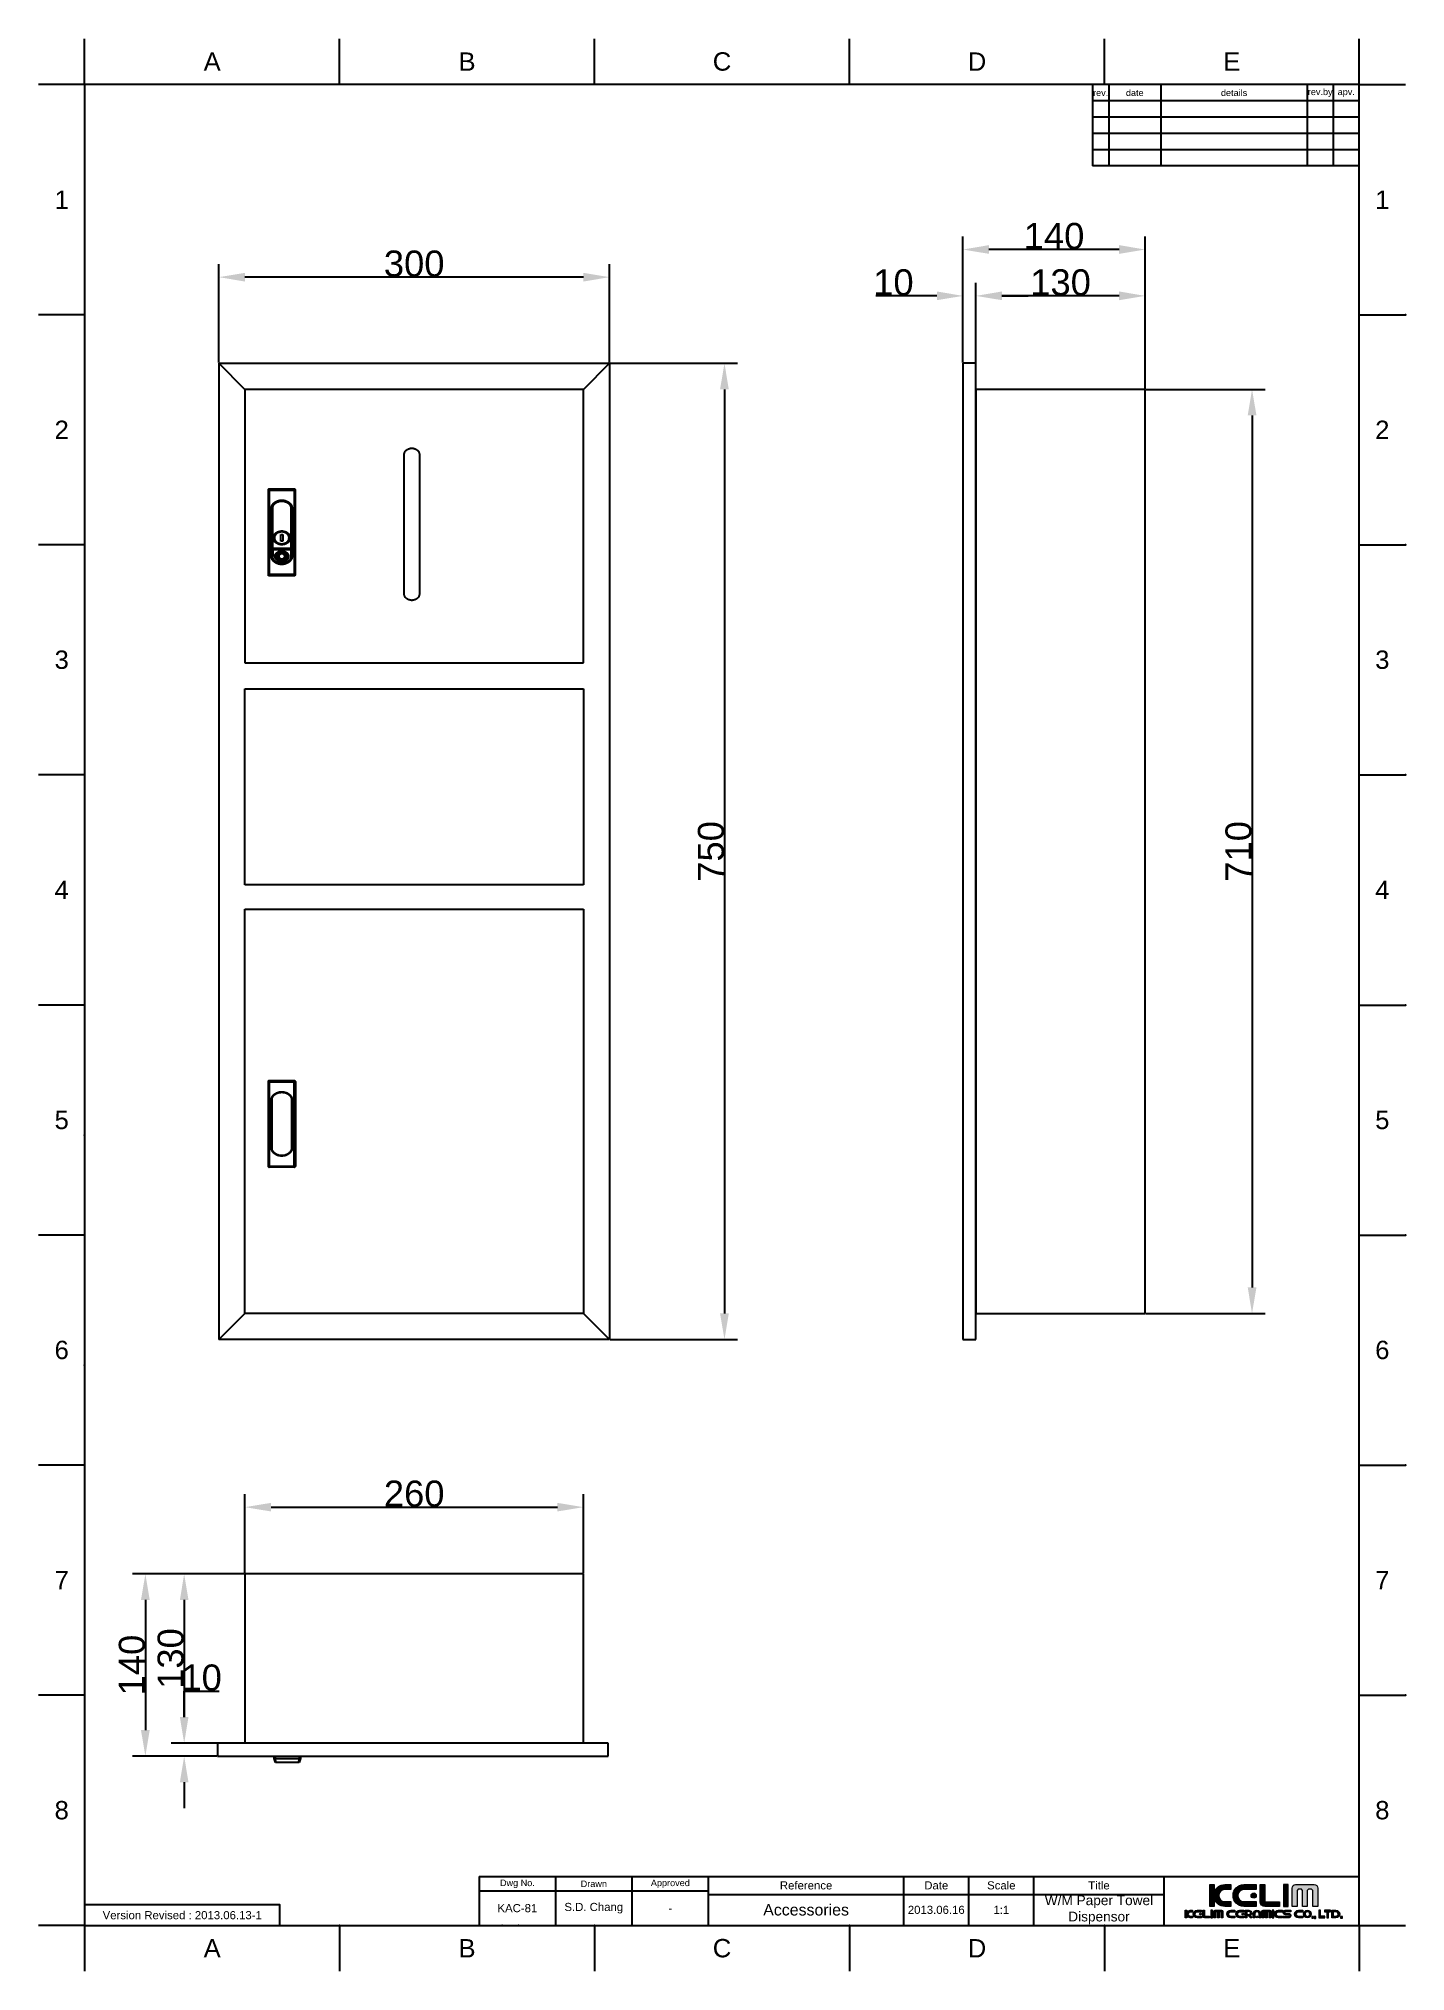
# Model space of a CAD drawing. Header units: millimetres. Extents: x 861 to 1911, y -261 to 1224.
import ezdxf

# ---------------------------------------------------------------- set-up
doc = ezdxf.new("R2010")
doc.units = ezdxf.units.MM
doc.header["$LTSCALE"] = 0.1
for name, color, linetype in [('DEFAULT', 7, 'Continuous'), ('FORM', 7, 'Continuous'), ('LAYER 01', 2, 'Continuous'), ('TEXT', 2, 'Continuous')]:
    doc.layers.add(name, color=color, linetype=linetype)
doc.styles.add('ARIAL', font='arial_0.ttf')
doc.styles.get("Standard").update_dxf_attribs({"font": 'arial_0.ttf'})
doc.dimstyles.new('DIMENSION STYLE 01', dxfattribs={"dimtxt": 20, "dimasz": 20, "dimexe": 10, "dimexo": 0.5, "dimgap": 0.09, "dimtad": 1, "dimtoh": 1, "dimdec": 0, "dimzin": 0, "dimdsep": 46, "dimtxsty": 'ARIAL', "dimcen": 0.5, "dimadec": 1, "dimazin": 0, "dimtfac": 1, "dimtdec": 4, "dimtofl": 0, "dimtmove": 0, "dimatfit": 3, "dimfxl": 1, "dimtolj": 1, "dimtzin": 0, "dimarcsym": 0})

msp = doc.modelspace()

# ---------------------------------------------------------------- texts
at = {"char_height": 14.1, "attachment_point": 5}
for s, width, insert in [('A', 10, (994.6, 1206.3)), ('B', 10, (1190.4, 1206.3)), ('C', 10, (1386.3, 1206.3)), ('D', 10, (1582.2, 1206.3)), ('E', 10, (1778, 1206.3)), ('1', 50, (879, 1100.2)), ('1', 50, (1893.6, 1100.2)), ('2', 50, (879, 923.4)), ('2', 50, (1893.6, 923.4)), ('3', 50, (879, 746.7)), ('3', 50, (1893.6, 746.7)), ('4', 50, (879, 569.9)), ('4', 50, (1893.6, 569.9)), ('5', 50, (879, 393.1)), ('5', 50, (1893.6, 393.1)), ('6', 50, (879, 216.4)), ('6', 50, (1893.6, 216.4)), ('7', 50, (879, 39.6)), ('7', 50, (1893.6, 39.6)), ('8', 50, (879, -137.2)), ('8', 50, (1893.6, -137.2)), ('A', 10, (994.6, -243.2)), ('B', 10, (1190.4, -243.2)), ('C', 10, (1386.3, -243.2)), ('D', 10, (1582.2, -243.2)), ('E', 10, (1778, -243.2))]:
    msp.add_mtext_dynamic_manual_height_columns(s, width=width, gutter_width=12.5, heights=[0], dxfattribs=dict(at, insert=insert))
at = {"layer": 'TEXT', "attachment_point": 5}
for s, width, insert, char_height in [('rev.', 5, (1677.2, 1182.3), 5), ('date', 16, (1703.4, 1182.3), 5), ('details', 45, (1779.7, 1182.3), 5), ('rev.by', 8, (1845.9, 1182.3), 5), ('apv.', 8, (1865.9, 1182.3), 5), ('Dwg No.', 44.236, (1229.1, -193.7), 5), ('Drawn', 23.5, (1287.8, -193.7), 5), ('Approved', 23.5, (1346.6, -193.7), 5), ('Reference', 60, (1450.9, -194.9), 6.25), ('Date', 20, (1550.9, -194.9), 6.25), ('Scale', 20, (1600.9, -194.9), 6.25), ('Title', 40, (1675.9, -194.9), 6.25), ('W/M Paper Towel Dispensor', 108.849, (1675.9, -213.7), 7.5), ('Version Revised : 2013.06.13-1', 147.99, (971.6, -217.8), 6.25), ('KAC-81', 23.5, (1229.1, -212.4), 6.25), ('S.D. Chang', 46.414, (1287.8, -212.4), 6.25), ('-', 23.5, (1346.6, -212.4), 6.25), ('Accessories', 128.248, (1450.9, -213.7), 8.75), ('2013.06.16', 20, (1550.9, -213.7), 6.25), ('1:1', 20, (1600.9, -213.7), 6.25)]:
    msp.add_mtext_dynamic_manual_height_columns(s, width=width, gutter_width=12.5, heights=[0], dxfattribs=dict(at, insert=insert, char_height=char_height))

# ---------------------------------------------------------------- blocks, each defined once
blk = doc.blocks.new('*D147')
at = {"layer": 'DEFAULT', "color": 0, "lineweight": -2, "transparency": 16777216}
for p, q in [((1019.8, 44.9), (1019.8, 105.7)), ((1279.8, 44.9), (1279.8, 105.7)), ((1039.8, 95.7), (1259.8, 95.7))]:
    blk.add_line(p, q, dxfattribs=at)
at = {"layer": 'DEFAULT', "color": 0, "transparency": 16777216}
for points in [[(1039.8, 99), (1039.8, 92.4), (1019.8, 95.7)], [(1259.8, 99), (1259.8, 92.4), (1279.8, 95.7)]]:
    blk.add_solid(points, dxfattribs=at)
at = {"layer": 'Defpoints', "color": 0, "transparency": 16777216}
for p in [(1279.8, 95.7), (1019.8, 44.4), (1279.8, 44.4)]:
    blk.add_point(p, dxfattribs=at)
at = {"layer": 'DEFAULT', "color": 0, "transparency": 16777216, "insert": (1149.8, 106), "char_height": 20, "attachment_point": 5, "style": 'ARIAL'}
blk.add_mtext('\\A1;260', dxfattribs=at)
blk = doc.blocks.new('*D148')
at = {"layer": 'DEFAULT', "color": 0, "lineweight": -2, "transparency": 16777216}
for p, q in [((1019.3, 44.4), (963.1, 44.4)), ((973.1, 24.4), (973.1, -65.6)), ((1019.3, -85.6), (963.1, -85.6))]:
    blk.add_line(p, q, dxfattribs=at)
at = {"layer": 'DEFAULT', "color": 0, "transparency": 16777216}
for points in [[(969.8, 24.4), (976.4, 24.4), (973.1, 44.4)], [(969.8, -65.6), (976.4, -65.6), (973.1, -85.6)]]:
    blk.add_solid(points, dxfattribs=at)
at = {"layer": 'Defpoints', "color": 0, "transparency": 16777216}
for p in [(1019.8, 44.4), (973.1, -85.6), (1019.8, -85.6)]:
    blk.add_point(p, dxfattribs=at)
at = {"layer": 'DEFAULT', "color": 0, "transparency": 16777216, "insert": (962.8, -20.6), "char_height": 20, "attachment_point": 5, "rotation": 90, "style": 'ARIAL'}
blk.add_mtext('\\A1;130', dxfattribs=at)
blk = doc.blocks.new('*D149')
at = {"layer": 'DEFAULT', "color": 0, "lineweight": -2, "transparency": 16777216}
for p, q in [((973.1, -65.6), (973.1, -45.6)), ((973.1, -45.6), (999.9, -45.6)), ((998.3, -85.6), (963.1, -85.6)), ((998.3, -95.6), (963.1, -95.6)), ((973.1, -115.6), (973.1, -135.6))]:
    blk.add_line(p, q, dxfattribs=at)
at = {"layer": 'DEFAULT', "color": 0, "transparency": 16777216}
for points in [[(969.8, -65.6), (976.4, -65.6), (973.1, -85.6)], [(969.8, -115.6), (976.4, -115.6), (973.1, -95.6)]]:
    blk.add_solid(points, dxfattribs=at)
at = {"layer": 'Defpoints', "color": 0, "transparency": 16777216}
for p in [(973.1, -85.6), (998.8, -85.6), (998.8, -95.6)]:
    blk.add_point(p, dxfattribs=at)
at = {"layer": 'DEFAULT', "color": 0, "transparency": 16777216, "insert": (986.5, -35.3), "char_height": 20, "attachment_point": 5, "style": 'ARIAL'}
blk.add_mtext('\\A1;10', dxfattribs=at)
blk = doc.blocks.new('*D150')
at = {"layer": 'DEFAULT', "color": 0, "lineweight": -2, "transparency": 16777216}
for p, q in [((1019.3, 44.4), (933.3, 44.4)), ((943.3, 24.4), (943.3, -75.6)), ((998.3, -95.6), (933.3, -95.6))]:
    blk.add_line(p, q, dxfattribs=at)
at = {"layer": 'DEFAULT', "color": 0, "transparency": 16777216}
for points in [[(939.9, 24.4), (946.6, 24.4), (943.3, 44.4)], [(939.9, -75.6), (946.6, -75.6), (943.3, -95.6)]]:
    blk.add_solid(points, dxfattribs=at)
at = {"layer": 'Defpoints', "color": 0, "transparency": 16777216}
for p in [(1019.8, 44.4), (943.3, -95.6), (998.8, -95.6)]:
    blk.add_point(p, dxfattribs=at)
at = {"layer": 'DEFAULT', "color": 0, "transparency": 16777216, "insert": (933, -25.6), "char_height": 20, "attachment_point": 5, "rotation": 90, "style": 'ARIAL'}
blk.add_mtext('\\A1;140', dxfattribs=at)
blk = doc.blocks.new('*D141')
at = {"layer": 'DEFAULT', "color": 0, "lineweight": -2, "transparency": 16777216}
for p, q in [((1571.4, 975), (1571.4, 1071.9)), ((1711.4, 955), (1711.4, 1071.9)), ((1691.4, 1061.9), (1591.4, 1061.9))]:
    blk.add_line(p, q, dxfattribs=at)
at = {"layer": 'DEFAULT', "color": 0, "transparency": 16777216}
for points in [[(1591.4, 1065.3), (1591.4, 1058.6), (1571.4, 1061.9)], [(1691.4, 1065.3), (1691.4, 1058.6), (1711.4, 1061.9)]]:
    blk.add_solid(points, dxfattribs=at)
at = {"layer": 'Defpoints', "color": 0, "transparency": 16777216}
for p in [(1571.4, 1061.9), (1571.4, 974.5), (1711.4, 954.5)]:
    blk.add_point(p, dxfattribs=at)
at = {"layer": 'DEFAULT', "color": 0, "transparency": 16777216, "insert": (1641.4, 1072.2), "char_height": 20, "attachment_point": 5, "style": 'ARIAL'}
blk.add_mtext('\\A1;140', dxfattribs=at)
blk = doc.blocks.new('*D142')
at = {"layer": 'DEFAULT', "color": 0, "lineweight": -2, "transparency": 16777216}
for p, q in [((1551.4, 1026.3), (1504.5, 1026.3)), ((1571.4, 975), (1571.4, 1036.3)), ((1581.4, 975), (1581.4, 1036.3)), ((1601.4, 1026.3), (1621.4, 1026.3))]:
    blk.add_line(p, q, dxfattribs=at)
at = {"layer": 'DEFAULT', "color": 0, "transparency": 16777216}
for points in [[(1551.4, 1029.7), (1551.4, 1023), (1571.4, 1026.3)], [(1601.4, 1029.7), (1601.4, 1023), (1581.4, 1026.3)]]:
    blk.add_solid(points, dxfattribs=at)
at = {"layer": 'Defpoints', "color": 0, "transparency": 16777216}
for p in [(1571.4, 1026.3), (1571.4, 974.5), (1581.4, 974.5)]:
    blk.add_point(p, dxfattribs=at)
at = {"layer": 'DEFAULT', "color": 0, "transparency": 16777216, "insert": (1518, 1036.6), "char_height": 20, "attachment_point": 5, "style": 'ARIAL'}
blk.add_mtext('\\A1;10', dxfattribs=at)
blk = doc.blocks.new('*D143')
at = {"layer": 'DEFAULT', "color": 0, "lineweight": -2, "transparency": 16777216}
for p, q in [((1581.4, 955), (1581.4, 1036.3)), ((1691.4, 1026.3), (1601.4, 1026.3)), ((1711.4, 955), (1711.4, 1036.3))]:
    blk.add_line(p, q, dxfattribs=at)
at = {"layer": 'DEFAULT', "color": 0, "transparency": 16777216}
for points in [[(1601.4, 1029.7), (1601.4, 1023), (1581.4, 1026.3)], [(1691.4, 1029.7), (1691.4, 1023), (1711.4, 1026.3)]]:
    blk.add_solid(points, dxfattribs=at)
at = {"layer": 'Defpoints', "color": 0, "transparency": 16777216}
for p in [(1581.4, 1026.3), (1581.4, 954.5), (1711.4, 954.5)]:
    blk.add_point(p, dxfattribs=at)
at = {"layer": 'DEFAULT', "color": 0, "transparency": 16777216, "insert": (1646.4, 1036.6), "char_height": 20, "attachment_point": 5, "style": 'ARIAL'}
blk.add_mtext('\\A1;130', dxfattribs=at)
blk = doc.blocks.new('*D144')
at = {"layer": 'DEFAULT', "color": 0, "lineweight": -2, "transparency": 16777216}
for p, q in [((1711.9, 954.5), (1803.5, 954.5)), ((1793.5, 934.5), (1793.5, 264.5)), ((1711.9, 244.5), (1803.5, 244.5))]:
    blk.add_line(p, q, dxfattribs=at)
at = {"layer": 'DEFAULT', "color": 0, "transparency": 16777216}
for points in [[(1790.2, 934.5), (1796.9, 934.5), (1793.5, 954.5)], [(1790.2, 264.5), (1796.9, 264.5), (1793.5, 244.5)]]:
    blk.add_solid(points, dxfattribs=at)
at = {"layer": 'Defpoints', "color": 0, "transparency": 16777216}
for p in [(1711.4, 954.5), (1711.4, 244.5), (1793.5, 244.5)]:
    blk.add_point(p, dxfattribs=at)
at = {"layer": 'DEFAULT', "color": 0, "transparency": 16777216, "insert": (1783.2, 599.5), "char_height": 20, "attachment_point": 5, "rotation": 90, "style": 'ARIAL'}
blk.add_mtext('\\A1;710', dxfattribs=at)
blk = doc.blocks.new('*D145')
at = {"layer": 'DEFAULT', "color": 0, "lineweight": -2, "transparency": 16777216}
for p, q in [((999.8, 975), (999.8, 1050.7)), ((1279.8, 1040.7), (1019.8, 1040.7)), ((1299.8, 975), (1299.8, 1050.7))]:
    blk.add_line(p, q, dxfattribs=at)
at = {"layer": 'DEFAULT', "color": 0, "transparency": 16777216}
for points in [[(1019.8, 1044), (1019.8, 1037.3), (999.8, 1040.7)], [(1279.8, 1044), (1279.8, 1037.3), (1299.8, 1040.7)]]:
    blk.add_solid(points, dxfattribs=at)
at = {"layer": 'Defpoints', "color": 0, "transparency": 16777216}
for p in [(999.8, 1040.7), (999.8, 974.5), (1299.8, 974.5)]:
    blk.add_point(p, dxfattribs=at)
at = {"layer": 'DEFAULT', "color": 0, "transparency": 16777216, "insert": (1149.8, 1051), "char_height": 20, "attachment_point": 5, "style": 'ARIAL'}
blk.add_mtext('\\A1;300', dxfattribs=at)
blk = doc.blocks.new('*D146')
at = {"layer": 'DEFAULT', "color": 0, "lineweight": -2, "transparency": 16777216}
for p, q in [((1300.3, 974.5), (1398.2, 974.5)), ((1388.2, 954.5), (1388.2, 244.5)), ((1300.3, 224.5), (1398.2, 224.5))]:
    blk.add_line(p, q, dxfattribs=at)
at = {"layer": 'DEFAULT', "color": 0, "transparency": 16777216}
for points in [[(1384.8, 954.5), (1391.5, 954.5), (1388.2, 974.5)], [(1384.8, 244.5), (1391.5, 244.5), (1388.2, 224.5)]]:
    blk.add_solid(points, dxfattribs=at)
at = {"layer": 'Defpoints', "color": 0, "transparency": 16777216}
for p in [(1299.8, 974.5), (1299.8, 224.5), (1388.2, 224.5)]:
    blk.add_point(p, dxfattribs=at)
at = {"layer": 'DEFAULT', "color": 0, "transparency": 16777216, "insert": (1377.9, 599.5), "char_height": 20, "attachment_point": 5, "rotation": 90, "style": 'ARIAL'}
blk.add_mtext('\\A1;750', dxfattribs=at)

# ---------------------------------------------------------------- dimensions: what is measured, and where the dimension line sits
at = {"layer": 'DEFAULT'}
for base, p1, p2, picture, middle in [((1571.4, 1061.9), (1711.4, 954.5), (1571.4, 974.5), '*D141', (1641.4, 1072.2)), ((999.8, 1040.7), (1299.8, 974.5), (999.8, 974.5), '*D145', (1149.8, 1051)), ((1571.4, 1026.3), (1581.4, 974.5), (1571.4, 974.5), '*D142', (1518, 1036.6)), ((1581.4, 1026.3), (1711.4, 954.5), (1581.4, 954.5), '*D143', (1646.4, 1036.6)), ((1279.8, 95.7), (1019.8, 44.4), (1279.8, 44.4), '*D147', (1149.8, 106))]:
    dim = msp.add_linear_dim(base=base, p1=p1, p2=p2, dimstyle='DIMENSION STYLE 01', dxfattribs=at)
    dim.commit()
    dim.dimension.update_dxf_attribs({"geometry": picture, "text_midpoint": middle})
for base, p1, p2, picture, middle in [((1388.2, 224.5), (1299.8, 974.5), (1299.8, 224.5), '*D146', (1377.9, 599.5)), ((1793.5, 244.5), (1711.4, 954.5), (1711.4, 244.5), '*D144', (1783.2, 599.5)), ((943.3, -95.6), (1019.8, 44.4), (998.8, -95.6), '*D150', (933, -25.6)), ((973.1, -85.6), (1019.8, 44.4), (1019.8, -85.6), '*D148', (962.8, -20.6)), ((973.1, -85.6), (998.8, -95.6), (998.8, -85.6), '*D149', (986.5, -35.3))]:
    dim = msp.add_linear_dim(base=base, p1=p1, p2=p2, angle=90, dimstyle='DIMENSION STYLE 01', dxfattribs=at)
    dim.commit()
    dim.dimension.update_dxf_attribs({"geometry": picture, "text_midpoint": middle})

# ---------------------------------------------------------------- hatches: boundary and pattern name
at = {"layer": 'TEXT'}
h = msp.add_hatch(color=2, dxfattribs=at)
h.dxf.hatch_style = 2
edge = h.paths.add_edge_path()
edge.add_spline(control_points=[(1777.3, -207.3), (1777.3, -207.3), (1772.4, -207.3), (1772.4, -207.3), (1769.9, -207.3), (1767.9, -205.2), (1767.9, -202.7), (1767.9, -200.2), (1769.9, -198.1), (1772.4, -198.1), (1772.4, -198.1), (1777.3, -198.1), (1777.3, -198.1), (1777.3, -198.1), (1777.3, -194.3), (1777.3, -194.3), (1777.3, -194.3), (1772.5, -194.3), (1772.5, -194.3), (1768.7, -194.3), (1765.5, -196.9), (1764.5, -200.4), (1764.5, -200.4), (1764.5, -194.2), (1764.5, -194.2), (1764.5, -194.2), (1761, -194.2), (1761, -194.2), (1761, -194.2), (1761, -211.1), (1761, -211.1), (1761, -211.1), (1764.5, -211.1), (1764.5, -211.1), (1764.5, -211.1), (1764.5, -204.9), (1764.5, -204.9), (1765.5, -208.4), (1768.7, -211), (1772.5, -211), (1772.5, -211), (1777.3, -211), (1777.3, -211), (1777.3, -211), (1777.3, -207.3), (1777.3, -207.3)], knot_values=[0, 0, 0, 0, 1, 1, 1, 2, 2, 2, 3, 3, 3, 4, 4, 4, 5, 5, 5, 6, 6, 6, 7, 7, 7, 8, 8, 8, 9, 9, 9, 10, 10, 10, 11, 11, 11, 12, 12, 12, 13, 13, 13, 14, 14, 14, 15, 15, 15, 15], degree=3, periodic=0)
h = msp.add_hatch(color=256, dxfattribs=at)
h.dxf.hatch_style = 2
edge = h.paths.add_edge_path()
edge.add_spline(control_points=[(1787.2, -211), (1787.2, -211), (1796.8, -211), (1796.8, -211), (1796.8, -211), (1796.8, -207.3), (1796.8, -207.3), (1796.8, -207.3), (1787.2, -207.3), (1787.2, -207.3), (1784.6, -207.3), (1782.6, -205.2), (1782.6, -202.7), (1782.6, -200.2), (1784.6, -198.1), (1787.2, -198.1), (1787.2, -198.1), (1796.8, -198.1), (1796.8, -198.1), (1796.8, -198.1), (1796.8, -194.3), (1796.8, -194.3), (1796.8, -194.3), (1787.2, -194.3), (1787.2, -194.3), (1782.6, -194.3), (1778.9, -198.1), (1778.9, -202.6), (1778.9, -207.2), (1782.6, -211), (1787.2, -211)], knot_values=[0, 0, 0, 0, 1, 1, 1, 2, 2, 2, 3, 3, 3, 4, 4, 4, 5, 5, 5, 6, 6, 6, 7, 7, 7, 8, 8, 8, 9, 9, 9, 10, 10, 10, 10], degree=3, periodic=0)
h = msp.add_hatch(color=2, dxfattribs=at)
h.dxf.hatch_style = 2
edge = h.paths.add_edge_path()
edge.add_spline(control_points=[(1792.8, -202.7), (1792.8, -203.8), (1793.7, -204.7), (1794.8, -204.7), (1795.9, -204.7), (1796.8, -203.8), (1796.8, -202.7), (1796.8, -201.6), (1795.9, -200.7), (1794.8, -200.7), (1793.7, -200.7), (1792.8, -201.6), (1792.8, -202.7)], knot_values=[0, 0, 0, 0, 1, 1, 1, 2, 2, 2, 3, 3, 3, 4, 4, 4, 4], degree=3, periodic=0)
h = msp.add_hatch(color=2, dxfattribs=at)
h.dxf.hatch_style = 2
edge = h.paths.add_edge_path()
edge.add_spline(control_points=[(1803.3, -211.1), (1803.3, -211.1), (1814.7, -211.1), (1814.7, -211.1), (1814.7, -211.1), (1814.7, -207.6), (1814.7, -207.6), (1814.7, -207.6), (1803.4, -207.6), (1803.4, -207.6), (1803.4, -207.6), (1803.3, -207.6), (1803.3, -207.6), (1803.3, -207.6), (1803.3, -194.2), (1803.3, -194.2), (1803.3, -194.2), (1799.8, -194.2), (1799.8, -194.2), (1799.8, -194.2), (1799.8, -207.6), (1799.8, -207.6), (1799.8, -207.6), (1799.8, -207.5), (1799.8, -207.5), (1799.8, -209.5), (1801.4, -211.1), (1803.4, -211.1), (1803.4, -211.1), (1803.3, -211.1), (1803.3, -211.1)], knot_values=[0, 0, 0, 0, 1, 1, 1, 2, 2, 2, 3, 3, 3, 4, 4, 4, 5, 5, 5, 6, 6, 6, 7, 7, 7, 8, 8, 8, 9, 9, 9, 10, 10, 10, 10], degree=3, periodic=0)
h = msp.add_hatch(color=2, dxfattribs=at)
h.dxf.hatch_style = 2
h.paths.add_polyline_path([(1821.2, -194.2), (1817.6, -194.2), (1817.6, -211.1), (1821.2, -211.1)])
h = msp.add_hatch(color=2, dxfattribs=at)
h.dxf.hatch_style = 2
edge = h.paths.add_edge_path()
edge.add_spline(control_points=[(1841.3, -194.3), (1841.3, -194.3), (1827, -194.3), (1827, -194.3), (1825.5, -194.3), (1824.3, -195.5), (1824.3, -197), (1824.3, -197), (1824.3, -211), (1824.3, -211), (1824.3, -211), (1828.1, -211), (1828.1, -211), (1828.1, -211), (1828.1, -198.7), (1828.1, -198.7), (1828.1, -198.7), (1828.9, -197.9), (1828.9, -197.9), (1828.9, -197.9), (1831.5, -197.9), (1831.5, -197.9), (1831.5, -197.9), (1832.3, -198.7), (1832.3, -198.7), (1832.3, -198.7), (1832.3, -211), (1832.3, -211), (1832.3, -211), (1835.9, -211), (1835.9, -211), (1835.9, -211), (1835.9, -198.7), (1835.9, -198.7), (1835.9, -198.7), (1836.8, -197.9), (1836.8, -197.9), (1836.8, -197.9), (1839.3, -197.9), (1839.3, -197.9), (1839.3, -197.9), (1840.1, -198.7), (1840.1, -198.7), (1840.1, -198.7), (1840.1, -211), (1840.1, -211), (1840.1, -211), (1844, -211), (1844, -211), (1844, -211), (1844, -197), (1844, -197), (1844, -195.5), (1842.8, -194.3), (1841.3, -194.3)], knot_values=[0, 0, 0, 0, 1, 1, 1, 2, 2, 2, 3, 3, 3, 4, 4, 4, 5, 5, 5, 6, 6, 6, 7, 7, 7, 8, 8, 8, 9, 9, 9, 10, 10, 10, 11, 11, 11, 12, 12, 12, 13, 13, 13, 14, 14, 14, 15, 15, 15, 16, 16, 16, 17, 17, 17, 18, 18, 18, 18], degree=3, periodic=0)
h = msp.add_hatch(color=2, dxfattribs=at)
h.dxf.hatch_style = 2
edge = h.paths.add_edge_path()
edge.add_spline(control_points=[(1743.3, -216.2), (1743.3, -216.2), (1743.3, -214), (1743.3, -214), (1743.3, -214), (1742.1, -214), (1742.1, -214), (1742.1, -214), (1742.1, -219.9), (1742.1, -219.9), (1742.1, -219.9), (1743.3, -219.9), (1743.3, -219.9), (1743.3, -219.9), (1743.3, -217.7), (1743.3, -217.7), (1743.7, -218.9), (1744.8, -219.8), (1746.1, -219.8), (1746.1, -219.8), (1747.8, -219.8), (1747.8, -219.8), (1747.8, -219.8), (1747.8, -218.5), (1747.8, -218.5), (1747.8, -218.5), (1746.1, -218.5), (1746.1, -218.5), (1745.2, -218.5), (1744.5, -217.8), (1744.5, -217), (1744.5, -216.1), (1745.2, -215.4), (1746.1, -215.4), (1746.1, -215.4), (1747.8, -215.4), (1747.8, -215.4), (1747.8, -215.4), (1747.8, -214), (1747.8, -214), (1747.8, -214), (1746.1, -214), (1746.1, -214), (1744.8, -214), (1743.7, -214.9), (1743.3, -216.2)], knot_values=[0, 0, 0, 0, 1, 1, 1, 2, 2, 2, 3, 3, 3, 4, 4, 4, 5, 5, 5, 6, 6, 6, 7, 7, 7, 8, 8, 8, 9, 9, 9, 10, 10, 10, 11, 11, 11, 12, 12, 12, 13, 13, 13, 14, 14, 14, 15, 15, 15, 15], degree=3, periodic=0)
h = msp.add_hatch(color=2, dxfattribs=at)
h.dxf.hatch_style = 2
edge = h.paths.add_edge_path()
edge.add_spline(control_points=[(1748.4, -216.9), (1748.4, -218.5), (1749.7, -219.8), (1751.3, -219.8), (1751.3, -219.8), (1754.6, -219.8), (1754.6, -219.8), (1754.6, -219.8), (1754.6, -218.5), (1754.6, -218.5), (1754.6, -218.5), (1751.2, -218.5), (1751.2, -218.5), (1750.4, -218.5), (1749.6, -217.8), (1749.6, -217), (1749.6, -216.1), (1750.4, -215.4), (1751.2, -215.4), (1751.2, -215.4), (1754.6, -215.4), (1754.6, -215.4), (1754.6, -215.4), (1754.6, -214), (1754.6, -214), (1754.6, -214), (1751.3, -214), (1751.3, -214), (1749.7, -214), (1748.4, -215.3), (1748.4, -216.9)], knot_values=[0, 0, 0, 0, 1, 1, 1, 2, 2, 2, 3, 3, 3, 4, 4, 4, 5, 5, 5, 6, 6, 6, 7, 7, 7, 8, 8, 8, 9, 9, 9, 10, 10, 10, 10], degree=3, periodic=0)
h = msp.add_hatch(color=2, dxfattribs=at)
h.dxf.hatch_style = 2
edge = h.paths.add_edge_path()
edge.add_spline(control_points=[(1753.2, -217), (1753.2, -217.3), (1753.5, -217.6), (1753.9, -217.6), (1754.3, -217.6), (1754.6, -217.3), (1754.6, -217), (1754.6, -216.6), (1754.3, -216.3), (1753.9, -216.3), (1753.5, -216.3), (1753.2, -216.6), (1753.2, -217)], knot_values=[0, 0, 0, 0, 1, 1, 1, 2, 2, 2, 3, 3, 3, 4, 4, 4, 4], degree=3, periodic=0)
h = msp.add_hatch(color=2, dxfattribs=at)
h.dxf.hatch_style = 2
edge = h.paths.add_edge_path()
edge.add_spline(control_points=[(1756.9, -218.6), (1756.9, -218.6), (1756.9, -214), (1756.9, -214), (1756.9, -214), (1755.7, -214), (1755.7, -214), (1755.7, -214), (1755.7, -218.6), (1755.7, -218.6), (1755.7, -218.6), (1755.7, -218.6), (1755.7, -218.6), (1755.7, -219.3), (1756.2, -219.9), (1756.9, -219.9), (1756.9, -219.9), (1756.9, -219.9), (1756.9, -219.9), (1756.9, -219.9), (1760.8, -219.9), (1760.8, -219.9), (1760.8, -219.9), (1760.8, -218.6), (1760.8, -218.6), (1760.8, -218.6), (1756.9, -218.6), (1756.9, -218.6), (1756.9, -218.6), (1756.9, -218.6), (1756.9, -218.6)], knot_values=[0, 0, 0, 0, 1, 1, 1, 2, 2, 2, 3, 3, 3, 4, 4, 4, 5, 5, 5, 6, 6, 6, 7, 7, 7, 8, 8, 8, 9, 9, 9, 10, 10, 10, 10], degree=3, periodic=0)
h = msp.add_hatch(color=2, dxfattribs=at)
h.dxf.hatch_style = 2
h.paths.add_polyline_path([(1761.9, -219.9), (1763.1, -219.9), (1763.1, -214), (1761.9, -214)])
h = msp.add_hatch(color=2, dxfattribs=at)
h.dxf.hatch_style = 2
edge = h.paths.add_edge_path()
edge.add_spline(control_points=[(1770.1, -214), (1770.1, -214), (1765.1, -214), (1765.1, -214), (1764.6, -214), (1764.2, -214.4), (1764.2, -214.9), (1764.2, -214.9), (1764.2, -219.9), (1764.2, -219.9), (1764.2, -219.9), (1765.5, -219.9), (1765.5, -219.9), (1765.5, -219.9), (1765.5, -215.6), (1765.5, -215.6), (1765.5, -215.6), (1765.8, -215.3), (1765.8, -215.3), (1765.8, -215.3), (1766.7, -215.3), (1766.7, -215.3), (1766.7, -215.3), (1767, -215.6), (1767, -215.6), (1767, -215.6), (1767, -219.9), (1767, -219.9), (1767, -219.9), (1768.3, -219.9), (1768.3, -219.9), (1768.3, -219.9), (1768.3, -215.6), (1768.3, -215.6), (1768.3, -215.6), (1768.5, -215.3), (1768.5, -215.3), (1768.5, -215.3), (1769.4, -215.3), (1769.4, -215.3), (1769.4, -215.3), (1769.7, -215.6), (1769.7, -215.6), (1769.7, -215.6), (1769.7, -219.9), (1769.7, -219.9), (1769.7, -219.9), (1771.1, -219.9), (1771.1, -219.9), (1771.1, -219.9), (1771.1, -214.9), (1771.1, -214.9), (1771.1, -214.4), (1770.7, -214), (1770.1, -214)], knot_values=[0, 0, 0, 0, 1, 1, 1, 2, 2, 2, 3, 3, 3, 4, 4, 4, 5, 5, 5, 6, 6, 6, 7, 7, 7, 8, 8, 8, 9, 9, 9, 10, 10, 10, 11, 11, 11, 12, 12, 12, 13, 13, 13, 14, 14, 14, 15, 15, 15, 16, 16, 16, 17, 17, 17, 18, 18, 18, 18], degree=3, periodic=0)
h = msp.add_hatch(color=2, dxfattribs=at)
h.dxf.hatch_style = 2
edge = h.paths.add_edge_path()
edge.add_spline(control_points=[(1774.2, -216.9), (1774.2, -218.5), (1775.4, -219.8), (1777.1, -219.8), (1777.1, -219.8), (1780.4, -219.8), (1780.4, -219.8), (1780.4, -219.8), (1780.4, -218.5), (1780.4, -218.5), (1780.4, -218.5), (1777, -218.5), (1777, -218.5), (1776.1, -218.5), (1775.4, -217.8), (1775.4, -217), (1775.4, -216.1), (1776.1, -215.4), (1777, -215.4), (1777, -215.4), (1780.4, -215.4), (1780.4, -215.4), (1780.4, -215.4), (1780.4, -214), (1780.4, -214), (1780.4, -214), (1777.1, -214), (1777.1, -214), (1775.4, -214), (1774.2, -215.3), (1774.2, -216.9)], knot_values=[0, 0, 0, 0, 1, 1, 1, 2, 2, 2, 3, 3, 3, 4, 4, 4, 5, 5, 5, 6, 6, 6, 7, 7, 7, 8, 8, 8, 9, 9, 9, 10, 10, 10, 10], degree=3, periodic=0)
h = msp.add_hatch(color=2, dxfattribs=at)
h.dxf.hatch_style = 2
edge = h.paths.add_edge_path()
edge.add_spline(control_points=[(1781, -216.9), (1781, -218.5), (1782.3, -219.8), (1783.9, -219.8), (1783.9, -219.8), (1787.2, -219.8), (1787.2, -219.8), (1787.2, -219.8), (1787.2, -218.5), (1787.2, -218.5), (1787.2, -218.5), (1783.9, -218.5), (1783.9, -218.5), (1783, -218.5), (1782.3, -217.8), (1782.3, -217), (1782.3, -216.1), (1783, -215.4), (1783.9, -215.4), (1783.9, -215.4), (1787.2, -215.4), (1787.2, -215.4), (1787.2, -215.4), (1787.2, -214), (1787.2, -214), (1787.2, -214), (1783.9, -214), (1783.9, -214), (1782.3, -214), (1781, -215.3), (1781, -216.9)], knot_values=[0, 0, 0, 0, 1, 1, 1, 2, 2, 2, 3, 3, 3, 4, 4, 4, 5, 5, 5, 6, 6, 6, 7, 7, 7, 8, 8, 8, 9, 9, 9, 10, 10, 10, 10], degree=3, periodic=0)
h = msp.add_hatch(color=2, dxfattribs=at)
h.dxf.hatch_style = 2
edge = h.paths.add_edge_path()
edge.add_spline(control_points=[(1785.8, -217), (1785.8, -217.3), (1786.1, -217.6), (1786.5, -217.6), (1786.9, -217.6), (1787.2, -217.3), (1787.2, -217), (1787.2, -216.6), (1786.9, -216.3), (1786.5, -216.3), (1786.1, -216.3), (1785.8, -216.6), (1785.8, -217)], knot_values=[0, 0, 0, 0, 1, 1, 1, 2, 2, 2, 3, 3, 3, 4, 4, 4, 4], degree=3, periodic=0)
h = msp.add_hatch(color=2, dxfattribs=at)
h.dxf.hatch_style = 2
edge = h.paths.add_edge_path()
edge.add_spline(control_points=[(1793.4, -216.2), (1793.4, -215), (1792.3, -214), (1791, -214), (1791, -214), (1789.4, -214), (1789.4, -214), (1789.4, -214), (1788.2, -214), (1788.2, -214), (1788.2, -214), (1788.2, -214.9), (1788.2, -214.9), (1788.2, -214.9), (1788.2, -217.3), (1788.2, -217.3), (1788.2, -217.3), (1788.2, -218.3), (1788.2, -218.3), (1788.2, -218.3), (1788.2, -219.9), (1788.2, -219.9), (1788.2, -219.9), (1789.4, -219.9), (1789.4, -219.9), (1789.4, -219.9), (1789.4, -218.3), (1789.4, -218.3), (1789.4, -218.3), (1790.9, -218.3), (1790.9, -218.3), (1790.9, -218.3), (1792.2, -219.9), (1792.2, -219.9), (1792.2, -219.9), (1793.4, -219.9), (1793.4, -219.9), (1793.4, -219.9), (1792, -218.1), (1792, -218.1), (1792.8, -217.8), (1793.4, -217), (1793.4, -216.2)], knot_values=[0, 0, 0, 0, 1, 1, 1, 2, 2, 2, 3, 3, 3, 4, 4, 4, 5, 5, 5, 6, 6, 6, 7, 7, 7, 8, 8, 8, 9, 9, 9, 10, 10, 10, 11, 11, 11, 12, 12, 12, 13, 13, 13, 14, 14, 14, 14], degree=3, periodic=0)
edge = h.paths.add_edge_path()
edge.add_spline(control_points=[(1791, -217.3), (1791, -217.3), (1789.4, -217.3), (1789.4, -217.3), (1789.4, -217.3), (1789.4, -214.9), (1789.4, -214.9), (1789.4, -214.9), (1791, -214.9), (1791, -214.9), (1791.8, -214.9), (1792.4, -215.5), (1792.4, -216.1), (1792.4, -216.8), (1791.8, -217.3), (1791, -217.3)], knot_values=[0, 0, 0, 0, 1, 1, 1, 2, 2, 2, 3, 3, 3, 4, 4, 4, 5, 5, 5, 5], degree=3, periodic=0)
h = msp.add_hatch(color=2, dxfattribs=at)
h.dxf.hatch_style = 2
edge = h.paths.add_edge_path()
edge.add_spline(control_points=[(1797.3, -214), (1795.7, -214), (1794.4, -215.2), (1794.4, -216.7), (1794.4, -216.7), (1794.4, -219.8), (1794.4, -219.8), (1794.4, -219.8), (1795.7, -219.8), (1795.7, -219.8), (1795.7, -219.8), (1795.7, -216.7), (1795.7, -216.7), (1795.7, -215.9), (1796.4, -215.2), (1797.3, -215.2), (1798.2, -215.2), (1798.9, -215.9), (1798.9, -216.7), (1798.9, -216.7), (1798.9, -219.8), (1798.9, -219.8), (1798.9, -219.8), (1800.2, -219.8), (1800.2, -219.8), (1800.2, -219.8), (1800.2, -216.7), (1800.2, -216.7), (1800.2, -215.2), (1798.9, -214), (1797.3, -214)], knot_values=[0, 0, 0, 0, 1, 1, 1, 2, 2, 2, 3, 3, 3, 4, 4, 4, 5, 5, 5, 6, 6, 6, 7, 7, 7, 8, 8, 8, 9, 9, 9, 10, 10, 10, 10], degree=3, periodic=0)
h = msp.add_hatch(color=2, dxfattribs=at)
h.dxf.hatch_style = 2
edge = h.paths.add_edge_path()
edge.add_spline(control_points=[(1797.4, -218.4), (1797, -218.4), (1796.7, -218.7), (1796.7, -219.1), (1796.7, -219.5), (1797, -219.8), (1797.4, -219.8), (1797.7, -219.8), (1798.1, -219.5), (1798.1, -219.1), (1798.1, -218.7), (1797.7, -218.4), (1797.4, -218.4)], knot_values=[0, 0, 0, 0, 1, 1, 1, 2, 2, 2, 3, 3, 3, 4, 4, 4, 4], degree=3, periodic=0)
h = msp.add_hatch(color=2, dxfattribs=at)
h.dxf.hatch_style = 2
edge = h.paths.add_edge_path()
edge.add_spline(control_points=[(1807.1, -214), (1807.1, -214), (1802.1, -214), (1802.1, -214), (1801.5, -214), (1801.1, -214.4), (1801.1, -214.9), (1801.1, -214.9), (1801.1, -219.9), (1801.1, -219.9), (1801.1, -219.9), (1802.5, -219.9), (1802.5, -219.9), (1802.5, -219.9), (1802.5, -215.6), (1802.5, -215.6), (1802.5, -215.6), (1802.7, -215.3), (1802.7, -215.3), (1802.7, -215.3), (1803.6, -215.3), (1803.6, -215.3), (1803.6, -215.3), (1803.9, -215.6), (1803.9, -215.6), (1803.9, -215.6), (1803.9, -219.9), (1803.9, -219.9), (1803.9, -219.9), (1805.2, -219.9), (1805.2, -219.9), (1805.2, -219.9), (1805.2, -215.6), (1805.2, -215.6), (1805.2, -215.6), (1805.5, -215.3), (1805.5, -215.3), (1805.5, -215.3), (1806.4, -215.3), (1806.4, -215.3), (1806.4, -215.3), (1806.6, -215.6), (1806.6, -215.6), (1806.6, -215.6), (1806.6, -219.9), (1806.6, -219.9), (1806.6, -219.9), (1808, -219.9), (1808, -219.9), (1808, -219.9), (1808, -214.9), (1808, -214.9), (1808, -214.4), (1807.6, -214), (1807.1, -214)], knot_values=[0, 0, 0, 0, 1, 1, 1, 2, 2, 2, 3, 3, 3, 4, 4, 4, 5, 5, 5, 6, 6, 6, 7, 7, 7, 8, 8, 8, 9, 9, 9, 10, 10, 10, 11, 11, 11, 12, 12, 12, 13, 13, 13, 14, 14, 14, 15, 15, 15, 16, 16, 16, 17, 17, 17, 18, 18, 18, 18], degree=3, periodic=0)
h = msp.add_hatch(color=2, dxfattribs=at)
h.dxf.hatch_style = 2
h.paths.add_polyline_path([(1809.1, -219.9), (1810.3, -219.9), (1810.3, -214), (1809.1, -214)])
h = msp.add_hatch(color=2, dxfattribs=at)
h.dxf.hatch_style = 2
edge = h.paths.add_edge_path()
edge.add_spline(control_points=[(1810.7, -216.9), (1810.7, -218.5), (1812, -219.8), (1813.6, -219.8), (1813.6, -219.8), (1816.9, -219.8), (1816.9, -219.8), (1816.9, -219.8), (1816.9, -218.5), (1816.9, -218.5), (1816.9, -218.5), (1813.6, -218.5), (1813.6, -218.5), (1812.7, -218.5), (1812, -217.8), (1812, -217), (1812, -216.1), (1812.7, -215.4), (1813.6, -215.4), (1813.6, -215.4), (1816.9, -215.4), (1816.9, -215.4), (1816.9, -215.4), (1816.9, -214), (1816.9, -214), (1816.9, -214), (1813.6, -214), (1813.6, -214), (1812, -214), (1810.7, -215.3), (1810.7, -216.9)], knot_values=[0, 0, 0, 0, 1, 1, 1, 2, 2, 2, 3, 3, 3, 4, 4, 4, 5, 5, 5, 6, 6, 6, 7, 7, 7, 8, 8, 8, 9, 9, 9, 10, 10, 10, 10], degree=3, periodic=0)
h = msp.add_hatch(color=2, dxfattribs=at)
h.dxf.hatch_style = 2
edge = h.paths.add_edge_path()
edge.add_spline(control_points=[(1817.5, -215.8), (1817.5, -217.6), (1819.4, -217.5), (1819.4, -217.5), (1819.4, -217.5), (1819.4, -217.5), (1819.4, -217.5), (1819.4, -217.5), (1821.4, -217.5), (1821.4, -217.5), (1821.4, -217.5), (1821.7, -217.5), (1821.7, -217.5), (1821.7, -217.5), (1822.2, -217.5), (1822.2, -218), (1822.2, -218.5), (1821.9, -218.6), (1821.7, -218.6), (1821.7, -218.6), (1817.5, -218.6), (1817.5, -218.6), (1817.5, -218.6), (1817.5, -219.8), (1817.5, -219.8), (1817.5, -219.8), (1821.7, -219.8), (1821.7, -219.8), (1821.7, -219.8), (1823.3, -219.8), (1823.3, -218), (1823.3, -216.2), (1821.4, -216.4), (1821.4, -216.4), (1821.4, -216.4), (1821.4, -216.4), (1821.4, -216.4), (1821.4, -216.4), (1819.4, -216.4), (1819.4, -216.4), (1819.4, -216.4), (1819.1, -216.4), (1819.1, -216.4), (1819.1, -216.4), (1818.6, -216.3), (1818.6, -215.9), (1818.6, -215.4), (1818.9, -215.2), (1819.1, -215.2), (1819.1, -215.2), (1823.3, -215.2), (1823.3, -215.2), (1823.3, -215.2), (1823.3, -214), (1823.3, -214), (1823.3, -214), (1819.1, -214), (1819.1, -214), (1819.1, -214), (1817.5, -214), (1817.5, -215.8)], knot_values=[0, 0, 0, 0, 1, 1, 1, 2, 2, 2, 3, 3, 3, 4, 4, 4, 5, 5, 5, 6, 6, 6, 7, 7, 7, 8, 8, 8, 9, 9, 9, 10, 10, 10, 11, 11, 11, 12, 12, 12, 13, 13, 13, 14, 14, 14, 15, 15, 15, 16, 16, 16, 17, 17, 17, 18, 18, 18, 19, 19, 19, 20, 20, 20, 20], degree=3, periodic=0)
h = msp.add_hatch(color=2, dxfattribs=at)
h.dxf.hatch_style = 2
edge = h.paths.add_edge_path()
edge.add_spline(control_points=[(1826.2, -216.9), (1826.2, -218.5), (1827.5, -219.8), (1829.1, -219.8), (1829.1, -219.8), (1832.5, -219.8), (1832.5, -219.8), (1832.5, -219.8), (1832.5, -218.5), (1832.5, -218.5), (1832.5, -218.5), (1829.1, -218.5), (1829.1, -218.5), (1828.2, -218.5), (1827.5, -217.8), (1827.5, -217), (1827.5, -216.1), (1828.2, -215.4), (1829.1, -215.4), (1829.1, -215.4), (1832.5, -215.4), (1832.5, -215.4), (1832.5, -215.4), (1832.5, -214), (1832.5, -214), (1832.5, -214), (1829.1, -214), (1829.1, -214), (1827.5, -214), (1826.2, -215.3), (1826.2, -216.9)], knot_values=[0, 0, 0, 0, 1, 1, 1, 2, 2, 2, 3, 3, 3, 4, 4, 4, 5, 5, 5, 6, 6, 6, 7, 7, 7, 8, 8, 8, 9, 9, 9, 10, 10, 10, 10], degree=3, periodic=0)
h = msp.add_hatch(color=2, dxfattribs=at)
h.dxf.hatch_style = 2
edge = h.paths.add_edge_path()
edge.add_spline(control_points=[(1836, -214), (1834.4, -214), (1833.1, -215.3), (1833.1, -216.9), (1833.1, -218.5), (1834.4, -219.8), (1836, -219.8), (1837.6, -219.8), (1838.9, -218.5), (1838.9, -216.9), (1838.9, -215.3), (1837.6, -214), (1836, -214)], knot_values=[0, 0, 0, 0, 1, 1, 1, 2, 2, 2, 3, 3, 3, 4, 4, 4, 4], degree=3, periodic=0)
edge = h.paths.add_edge_path()
edge.add_spline(control_points=[(1836, -218.7), (1835, -218.7), (1834.2, -217.9), (1834.2, -216.9), (1834.2, -215.9), (1835, -215.2), (1836, -215.2), (1837, -215.2), (1837.8, -215.9), (1837.8, -216.9), (1837.8, -217.9), (1837, -218.7), (1836, -218.7)], knot_values=[0, 0, 0, 0, 1, 1, 1, 2, 2, 2, 3, 3, 3, 4, 4, 4, 4], degree=3, periodic=0)
h = msp.add_hatch(color=2, dxfattribs=at)
h.dxf.hatch_style = 2
h.paths.add_polyline_path([(1839.4, -220), (1840.7, -220), (1840.7, -218.8), (1839.4, -218.8)])
h = msp.add_hatch(color=2, dxfattribs=at)
h.dxf.hatch_style = 2
h.paths.add_polyline_path([(1841.3, -220), (1841.8, -220), (1841.4, -220.4), (1842.2, -220.4), (1842.5, -220), (1842.5, -218.8), (1841.3, -218.8)])
h = msp.add_hatch(color=2, dxfattribs=at)
h.dxf.hatch_style = 2
h.paths.add_polyline_path([(1846.1, -214), (1844.9, -214), (1844.9, -218.6), (1844.9, -219.9), (1846.1, -219.9), (1849.4, -219.9), (1849.4, -218.6), (1846.1, -218.6)])
h = msp.add_hatch(color=2, dxfattribs=at)
h.dxf.hatch_style = 2
h.paths.add_polyline_path([(1851, -214), (1849.3, -214), (1849.3, -215.2), (1851, -215.2), (1851, -219.9), (1852.2, -219.9), (1852.2, -215.2), (1853.9, -215.2), (1853.9, -214), (1852.2, -214)])
h = msp.add_hatch(color=2, dxfattribs=at)
h.dxf.hatch_style = 2
edge = h.paths.add_edge_path()
edge.add_spline(control_points=[(1858, -214), (1858, -214), (1854.7, -214), (1854.7, -214), (1854.7, -214), (1854.7, -219.8), (1854.7, -219.8), (1854.7, -219.8), (1858, -219.8), (1858, -219.8), (1859.6, -219.8), (1860.9, -218.5), (1860.9, -216.9), (1860.9, -215.3), (1859.6, -214), (1858, -214)], knot_values=[0, 0, 0, 0, 1, 1, 1, 2, 2, 2, 3, 3, 3, 4, 4, 4, 5, 5, 5, 5], degree=3, periodic=0)
edge = h.paths.add_edge_path()
edge.add_spline(control_points=[(1858, -218.5), (1858, -218.5), (1855.9, -218.5), (1855.9, -218.5), (1855.9, -218.5), (1855.9, -215.3), (1855.9, -215.3), (1855.9, -215.3), (1858, -215.3), (1858, -215.3), (1858.9, -215.3), (1859.6, -216), (1859.6, -216.9), (1859.6, -217.8), (1858.9, -218.5), (1858, -218.5)], knot_values=[0, 0, 0, 0, 1, 1, 1, 2, 2, 2, 3, 3, 3, 4, 4, 4, 5, 5, 5, 5], degree=3, periodic=0)
h = msp.add_hatch(color=2, dxfattribs=at)
h.dxf.hatch_style = 2
h.paths.add_polyline_path([(1861.6, -220), (1862.9, -220), (1862.9, -218.8), (1861.6, -218.8)])

# ---------------------------------------------------------------- linework, layer by layer
for p, q in [((896.6, 1188.6), (896.6, 1223.9)), ((1092.5, 1188.6), (1092.5, 1223.9)), ((1288.4, 1188.6), (1288.4, 1223.9)), ((1484.2, 1188.6), (1484.2, 1223.9)), ((1680.1, 1188.6), (1680.1, 1223.9)), ((1875.9, 1188.6), (1875.9, 1223.9)), ((896.6, 1188.6), (861.3, 1188.6)), ((896.6, 1188.6), (896.6, -225.6)), ((1875.9, 1188.6), (896.6, 1188.6)), ((1875.9, -225.6), (1875.9, 1188.6)), ((1875.9, 1188.6), (1911.3, 1188.6)), ((896.6, 1011.8), (861.3, 1011.8)), ((1875.9, 1011.8), (1911.3, 1011.8)), ((896.6, 835), (861.3, 835)), ((1875.9, 835), (1911.3, 835)), ((896.6, 658.3), (861.3, 658.3)), ((1875.9, 658.3), (1911.3, 658.3)), ((896.6, 481.5), (861.3, 481.5)), ((1875.9, 481.5), (1911.3, 481.5)), ((896.6, 304.7), (861.3, 304.7)), ((1875.9, 304.7), (1911.3, 304.7)), ((896.6, 128), (861.3, 128)), ((1875.9, 128), (1911.3, 128)), ((896.6, -48.8), (861.3, -48.8)), ((1875.9, -48.8), (1911.3, -48.8)), ((896.6, -225.6), (861.3, -225.6)), ((896.6, -225.6), (1875.9, -225.6)), ((896.6, -225.6), (896.6, -260.9)), ((1092.5, -225.6), (1092.5, -260.9)), ((1288.4, -225.6), (1288.4, -260.9)), ((1484.2, -225.6), (1484.2, -260.9)), ((1680.1, -225.6), (1680.1, -260.9)), ((1875.9, -225.6), (1875.9, -260.9)), ((1875.9, -225.6), (1911.3, -225.6))]:
    msp.add_line(p, q)
for p in [(896.6, 1011.8), (1911.3, 1011.8), (896.6, 835), (1911.3, 835), (896.6, 658.3), (1911.3, 658.3), (1911.3, 481.5), (896.6, 381.5), (1911.3, 304.7), (896.6, 204.7), (896.6, 128), (1911.3, 128), (896.6, -48.8), (1911.3, -48.8), (1092.5, -225.6), (1217.5, -225.6), (1230, -225.6), (1288.4, -225.6), (1484.2, -225.6), (1680.1, -225.6)]:
    msp.add_point(p)
at = {"layer": 'FORM'}
for p, q in [((1670.9, 1188.6), (1670.9, 1126.1)), ((1683.4, 1188.6), (1683.4, 1126.1)), ((1723.4, 1188.6), (1723.4, 1126.1)), ((1835.9, 1188.6), (1835.9, 1126.1)), ((1855.9, 1188.6), (1855.9, 1126.1)), ((1875.9, 1176.1), (1670.9, 1176.1)), ((1875.9, 1163.6), (1670.9, 1163.6)), ((1875.9, 1151.1), (1670.9, 1151.1)), ((1875.9, 1138.6), (1670.9, 1138.6)), ((1875.9, 1126.1), (1670.9, 1126.1)), ((1199.7, -188.1), (1875.9, -188.1)), ((1199.7, -188.1), (1199.7, -225.6)), ((1258.4, -188.1), (1258.4, -225.6)), ((1317.2, -225.6), (1317.2, -188.1)), ((1375.9, -225.6), (1375.9, -188.1)), ((1525.9, -225.6), (1525.9, -188.1)), ((1525.9, -225.6), (1525.9, -188.1)), ((1525.9, -225.6), (1525.9, -188.1)), ((1575.9, -225.6), (1575.9, -188.1)), ((1625.9, -225.6), (1625.9, -188.1)), ((1725.9, -225.6), (1725.9, -188.1)), ((1375.9, -199.3), (1199.7, -199.3)), ((1375.9, -201.8), (1725.9, -201.8))]:
    msp.add_line(p, q, dxfattribs=at)
msp.add_lwpolyline([(896.6, -225.6), (1046.6, -225.6), (1046.6, -209.9), (896.6, -209.9)], close=True, dxfattribs=at)
at = {"layer": 'LAYER 01'}
for p, q in [((999.8, 974.5), (999.8, 224.5)), ((1019.8, 954.5), (999.8, 974.5)), ((999.8, 974.5), (1299.8, 974.5)), ((1279.8, 954.5), (1299.8, 974.5)), ((1299.8, 974.5), (1299.8, 224.5)), ((1581.4, 974.5), (1571.4, 974.5)), ((1571.4, 974.5), (1571.4, 224.5)), ((1581.4, 224.5), (1581.4, 974.5)), ((1279.8, 954.5), (1019.8, 954.5)), ((1019.8, 954.5), (1019.8, 744.5)), ((1279.8, 744.5), (1279.8, 954.5)), ((1711.4, 954.5), (1581.4, 954.5)), ((1581.4, 954.5), (1581.4, 244.5)), ((1711.4, 244.5), (1711.4, 954.5)), ((1142.4, 905.9), (1142.5, 906)), ((1142.4, 905.8), (1142.4, 905.9)), ((1142.4, 905.7), (1142.4, 905.8)), ((1142.5, 906.1), (1142.6, 906.2)), ((1142.5, 906), (1142.5, 906.1)), ((1142.6, 906.3), (1142.7, 906.4)), ((1142.6, 906.2), (1142.6, 906.3)), ((1142.7, 906.6), (1142.8, 906.7)), ((1142.7, 906.4), (1142.7, 906.6)), ((1142.8, 906.8), (1142.9, 906.9)), ((1142.8, 906.7), (1142.8, 906.8)), ((1142.9, 906.9), (1143, 907)), ((1143, 907), (1143.1, 907.1)), ((1143.1, 907.2), (1143.2, 907.3)), ((1143.1, 907.1), (1143.1, 907.2)), ((1143.2, 907.3), (1143.3, 907.4)), ((1143.3, 907.4), (1143.4, 907.5)), ((1143.4, 907.5), (1143.5, 907.6)), ((1143.5, 907.6), (1143.6, 907.6)), ((1143.6, 907.6), (1143.7, 907.7)), ((1143.7, 907.7), (1143.8, 907.8)), ((1143.8, 907.8), (1143.9, 907.9)), ((1143.9, 907.9), (1144, 908)), ((1144, 908), (1144.1, 908.1)), ((1144.1, 908.1), (1144.2, 908.2)), ((1144.2, 908.2), (1144.3, 908.2)), ((1144.3, 908.2), (1144.5, 908.3)), ((1144.5, 908.3), (1144.6, 908.4)), ((1144.6, 908.4), (1144.7, 908.4)), ((1144.7, 908.4), (1144.8, 908.5)), ((1144.8, 908.5), (1144.9, 908.6)), ((1144.9, 908.6), (1145.1, 908.6)), ((1145.1, 908.6), (1145.2, 908.7)), ((1145.2, 908.7), (1145.3, 908.7)), ((1145.3, 908.7), (1145.5, 908.8)), ((1145.5, 908.8), (1145.6, 908.8)), ((1145.6, 908.8), (1145.7, 908.9)), ((1145.7, 908.9), (1145.9, 908.9)), ((1145.9, 908.9), (1146, 909)), ((1146, 909), (1146.1, 909)), ((1146.1, 909), (1146.3, 909.1)), ((1146.3, 909.1), (1146.4, 909.1)), ((1146.4, 909.1), (1146.5, 909.1)), ((1146.5, 909.1), (1146.7, 909.1)), ((1146.7, 909.1), (1146.8, 909.2)), ((1146.8, 909.2), (1146.9, 909.2)), ((1146.9, 909.2), (1147.1, 909.2)), ((1147.1, 909.2), (1147.2, 909.2)), ((1147.2, 909.2), (1147.3, 909.2)), ((1147.3, 909.2), (1147.5, 909.2)), ((1147.5, 909.2), (1147.6, 909.3)), ((1147.6, 909.3), (1147.7, 909.3)), ((1147.7, 909.3), (1147.9, 909.3)), ((1147.9, 909.3), (1148, 909.3)), ((1148, 909.3), (1148.1, 909.3)), ((1148.1, 909.3), (1148.2, 909.3)), ((1148.2, 909.3), (1148.4, 909.3)), ((1148.4, 909.3), (1148.5, 909.2)), ((1148.5, 909.2), (1148.6, 909.2)), ((1148.6, 909.2), (1148.8, 909.2)), ((1148.8, 909.2), (1148.9, 909.2)), ((1148.9, 909.2), (1149, 909.2)), ((1149, 909.2), (1149.2, 909.2)), ((1149.2, 909.2), (1149.3, 909.1)), ((1149.3, 909.1), (1149.4, 909.1)), ((1149.4, 909.1), (1149.6, 909.1)), ((1149.6, 909.1), (1149.7, 909.1)), ((1149.7, 909.1), (1149.8, 909)), ((1149.8, 909), (1150, 909)), ((1150, 909), (1150.1, 908.9)), ((1150.1, 908.9), (1150.2, 908.9)), ((1150.2, 908.9), (1150.4, 908.8)), ((1150.4, 908.8), (1150.5, 908.8)), ((1150.5, 908.8), (1150.6, 908.7)), ((1150.6, 908.7), (1150.8, 908.7)), ((1150.8, 908.7), (1150.9, 908.6)), ((1150.9, 908.6), (1151, 908.6)), ((1151, 908.6), (1151.2, 908.5)), ((1151.2, 908.5), (1151.3, 908.4)), ((1151.3, 908.4), (1151.4, 908.4)), ((1151.4, 908.4), (1151.5, 908.3)), ((1151.5, 908.3), (1151.6, 908.2)), ((1151.6, 908.2), (1151.7, 908.2)), ((1151.7, 908.2), (1151.9, 908.1)), ((1151.9, 908.1), (1152, 908)), ((1152, 908), (1152.1, 907.9)), ((1152.1, 907.9), (1152.2, 907.8)), ((1152.2, 907.8), (1152.3, 907.7)), ((1152.3, 907.7), (1152.4, 907.6)), ((1152.4, 907.6), (1152.5, 907.6)), ((1152.5, 907.6), (1152.6, 907.5)), ((1152.6, 907.5), (1152.7, 907.4)), ((1152.7, 907.4), (1152.7, 907.3)), ((1152.7, 907.3), (1152.8, 907.2)), ((1152.8, 907.2), (1152.9, 907.1)), ((1152.9, 907.1), (1153, 907)), ((1153, 907), (1153.1, 906.9)), ((1153.1, 906.9), (1153.1, 906.8)), ((1153.1, 906.8), (1153.2, 906.7)), ((1153.2, 906.7), (1153.3, 906.6)), ((1153.3, 906.6), (1153.3, 906.4)), ((1153.3, 906.4), (1153.4, 906.3)), ((1153.4, 906.3), (1153.4, 906.2)), ((1153.4, 906.2), (1153.5, 906.1)), ((1153.5, 906.1), (1153.5, 906)), ((1153.5, 906), (1153.5, 905.9)), ((1153.5, 905.9), (1153.6, 905.8)), ((1153.6, 905.8), (1153.6, 905.7)), ((1142.2, 905.2), (1142.3, 905.3)), ((1142.2, 905.1), (1142.2, 905.2)), ((1142.2, 904.9), (1142.2, 905.1)), ((1142.2, 904.8), (1142.2, 904.9)), ((1142.2, 904.7), (1142.2, 904.8)), ((1142.2, 797.1), (1142.2, 904.7)), ((1142.3, 905.6), (1142.4, 905.7)), ((1142.3, 905.5), (1142.3, 905.6)), ((1142.3, 905.4), (1142.3, 905.5)), ((1142.3, 905.3), (1142.3, 905.4)), ((1153.6, 905.7), (1153.6, 905.6)), ((1153.6, 905.6), (1153.7, 905.5)), ((1153.7, 905.5), (1153.7, 905.4)), ((1153.7, 905.4), (1153.7, 905.3)), ((1153.7, 905.3), (1153.7, 905.2)), ((1153.7, 905.2), (1153.7, 905.1)), ((1153.7, 905.1), (1153.8, 904.9)), ((1153.8, 904.9), (1153.8, 904.8)), ((1153.8, 904.8), (1153.8, 904.7)), ((1153.8, 904.7), (1153.8, 797.1)), ((1037.7, 877.4), (1037.6, 877.4)), ((1037.6, 877.4), (1037.6, 877.3)), ((1038.6, 876.5), (1037.6, 877.3)), ((1037.6, 877.3), (1037.6, 877.1)), ((1037.6, 877.3), (1037.6, 877.3)), ((1037.6, 877.1), (1037.6, 812.3)), ((1037.7, 877.5), (1038, 877.7)), ((1037.8, 877.5), (1037.7, 877.5)), ((1037.7, 877.5), (1037.7, 877.5)), ((1037.7, 877.5), (1037.7, 877.4)), ((1037.9, 877.6), (1037.8, 877.6)), ((1037.8, 877.6), (1037.8, 877.6)), ((1037.8, 877.6), (1037.8, 877.5)), ((1038, 877.7), (1037.9, 877.7)), ((1037.9, 877.7), (1037.9, 877.6)), ((1038.1, 877.8), (1038, 877.7)), ((1038, 877.7), (1038, 877.7)), ((1038, 877.7), (1038, 877.7)), ((1038.2, 877.8), (1038.1, 877.8)), ((1038.1, 877.8), (1038.1, 877.8)), ((1038.3, 877.9), (1038.2, 877.8)), ((1038.2, 877.8), (1038.2, 877.8)), ((1038.3, 877.9), (1039.3, 877.1)), ((1038.5, 877.9), (1038.3, 877.9)), ((1038.6, 877.9), (1038.5, 877.9)), ((1057.6, 877.9), (1038.6, 877.9)), ((1038.7, 876.8), (1038.6, 876.8)), ((1038.6, 876.8), (1038.6, 876.7)), ((1038.6, 876.7), (1038.6, 876.7)), ((1038.6, 876.7), (1038.6, 876.7)), ((1038.6, 876.7), (1038.6, 876.7)), ((1038.6, 876.7), (1038.6, 876.7)), ((1038.6, 876.7), (1038.6, 876.7)), ((1038.6, 876.7), (1038.6, 876.6)), ((1038.6, 876.6), (1038.6, 876.6)), ((1038.6, 876.6), (1038.6, 876.6)), ((1038.6, 876.6), (1038.6, 876.6)), ((1038.6, 876.6), (1038.6, 876.6)), ((1038.6, 876.6), (1038.6, 876.5)), ((1038.6, 876.5), (1038.6, 876.5)), ((1038.6, 876.5), (1038.6, 876.5)), ((1038.6, 812.9), (1038.6, 876.5)), ((1038.8, 876.9), (1038.7, 876.9)), ((1038.7, 876.9), (1038.7, 876.9)), ((1038.7, 876.9), (1038.7, 876.9)), ((1038.7, 876.9), (1038.7, 876.8)), ((1038.7, 876.8), (1038.7, 876.8)), ((1038.7, 876.8), (1038.7, 876.8)), ((1038.7, 876.8), (1038.7, 876.8)), ((1038.7, 876.8), (1038.7, 876.8)), ((1038.9, 877), (1038.8, 877)), ((1038.8, 877), (1038.8, 877)), ((1038.8, 877), (1038.8, 876.9)), ((1038.8, 876.9), (1038.8, 876.9)), ((1038.8, 876.9), (1038.8, 876.9)), ((1038.8, 876.9), (1038.8, 876.9)), ((1039, 877), (1038.9, 877)), ((1038.9, 877), (1038.9, 877)), ((1038.9, 877), (1038.9, 877)), ((1038.9, 877), (1038.9, 877)), ((1038.9, 877), (1038.9, 877)), ((1038.9, 877), (1038.9, 877)), ((1039.1, 877.1), (1039, 877.1)), ((1039, 877.1), (1039, 877.1)), ((1039, 877.1), (1039, 877)), ((1039, 877), (1039, 877)), ((1039, 877), (1039, 877)), ((1039.2, 877.1), (1039.1, 877.1)), ((1039.1, 877.1), (1039.1, 877.1)), ((1039.1, 877.1), (1039.1, 877.1)), ((1039.1, 877.1), (1039.1, 877.1)), ((1039.3, 877.1), (1039.2, 877.1)), ((1039.2, 877.1), (1039.2, 877.1)), ((1039.2, 877.1), (1039.2, 877.1)), ((1039.2, 877.1), (1039.2, 877.1)), ((1039.2, 877.1), (1039.2, 877.1)), ((1039.3, 877.1), (1039.3, 877.1)), ((1039.3, 877.1), (1056.9, 877.1)), ((1056.9, 877.1), (1057.9, 877.9)), ((1057, 877.1), (1056.9, 877.1)), ((1056.9, 877.1), (1056.9, 877.1)), ((1056.9, 877.1), (1056.9, 877.1)), ((1056.9, 877.1), (1056.9, 877.1)), ((1057.1, 877.1), (1057, 877.1)), ((1057, 877.1), (1057, 877.1)), ((1057, 877.1), (1057, 877.1)), ((1057, 877.1), (1057, 877.1)), ((1057.2, 877), (1057.1, 877.1)), ((1057.1, 877.1), (1057.1, 877.1)), ((1057.1, 877.1), (1057.1, 877.1)), ((1057.1, 877.1), (1057.1, 877.1)), ((1057.1, 877.1), (1057.1, 877.1)), ((1057.3, 877), (1057.2, 877)), ((1057.2, 877), (1057.2, 877)), ((1057.2, 877), (1057.2, 877)), ((1057.2, 877), (1057.2, 877)), ((1057.2, 877), (1057.2, 877)), ((1057.2, 877), (1057.2, 877)), ((1057.4, 876.9), (1057.3, 877)), ((1057.3, 877), (1057.3, 877)), ((1057.3, 877), (1057.3, 877)), ((1057.3, 877), (1057.3, 877)), ((1057.3, 877), (1057.3, 877)), ((1057.5, 876.8), (1057.4, 876.9)), ((1057.4, 876.9), (1057.4, 876.9)), ((1057.4, 876.9), (1057.4, 876.9)), ((1057.4, 876.9), (1057.4, 876.9)), ((1057.4, 876.9), (1057.4, 876.9)), ((1057.4, 876.9), (1057.4, 876.9)), ((1057.4, 876.9), (1057.4, 876.9)), ((1057.5, 876.7), (1057.5, 876.8)), ((1057.5, 876.8), (1057.5, 876.8)), ((1057.5, 876.8), (1057.5, 876.8)), ((1057.5, 876.8), (1057.5, 876.8)), ((1057.5, 876.8), (1057.5, 876.8)), ((1057.5, 876.8), (1057.5, 876.8)), ((1057.6, 876.7), (1057.5, 876.7)), ((1057.5, 876.7), (1057.5, 876.7)), ((1057.5, 876.7), (1057.5, 876.7)), ((1057.9, 877.9), (1057.6, 877.9)), ((1058.6, 877.3), (1057.6, 876.5)), ((1057.6, 876.6), (1057.6, 876.7)), ((1057.6, 876.7), (1057.6, 876.7)), ((1057.6, 876.7), (1057.6, 876.7)), ((1057.6, 876.5), (1057.6, 876.6)), ((1057.6, 876.6), (1057.6, 876.6)), ((1057.6, 876.6), (1057.6, 876.6)), ((1057.6, 876.6), (1057.6, 876.6)), ((1057.6, 876.6), (1057.6, 876.6)), ((1057.6, 876.5), (1057.6, 876.5)), ((1057.6, 876.5), (1057.6, 876.5)), ((1057.6, 876.5), (1057.6, 812.9)), ((1057.9, 877.8), (1057.9, 877.9)), ((1058, 877.8), (1057.9, 877.8)), ((1058.1, 877.8), (1058, 877.8)), ((1058, 877.8), (1058, 877.8)), ((1058.1, 877.7), (1058.1, 877.8)), ((1058.1, 877.7), (1058.4, 877.5)), ((1058.2, 877.7), (1058.1, 877.7)), ((1058.3, 877.6), (1058.2, 877.7)), ((1058.2, 877.7), (1058.2, 877.7)), ((1058.2, 877.7), (1058.2, 877.7)), ((1058.4, 877.6), (1058.3, 877.6)), ((1058.3, 877.6), (1058.3, 877.6)), ((1058.4, 877.5), (1058.4, 877.6)), ((1058.5, 877.5), (1058.4, 877.5)), ((1058.4, 877.5), (1058.4, 877.5)), ((1058.5, 877.4), (1058.5, 877.5)), ((1058.6, 877.3), (1058.5, 877.4)), ((1058.5, 877.4), (1058.5, 877.4)), ((1058.6, 877.1), (1058.6, 877.3)), ((1058.6, 877.3), (1058.6, 877.3)), ((1058.6, 812.3), (1058.6, 877.1)), ((1040.1, 863.8), (1040.2, 863.9)), ((1040.1, 863.6), (1040.1, 863.8)), ((1040.1, 863.5), (1040.1, 863.6)), ((1040.1, 863.3), (1040.1, 863.5)), ((1040.1, 863.2), (1040.1, 863.3)), ((1040.1, 826.3), (1040.1, 863.2)), ((1040.2, 864.2), (1040.3, 864.4)), ((1040.2, 864.1), (1040.2, 864.2)), ((1040.2, 863.9), (1040.2, 864.1)), ((1040.3, 864.6), (1040.4, 864.7)), ((1040.3, 864.4), (1040.3, 864.6)), ((1040.4, 864.9), (1040.5, 865)), ((1040.4, 864.7), (1040.4, 864.9)), ((1040.5, 865.2), (1040.6, 865.3)), ((1040.5, 865), (1040.5, 865.2)), ((1040.6, 865.3), (1040.7, 865.5)), ((1040.6, 826.3), (1040.6, 863)), ((1040.7, 865.5), (1040.8, 865.6)), ((1040.8, 865.8), (1040.9, 865.9)), ((1040.8, 865.6), (1040.8, 865.8)), ((1040.9, 865.9), (1041, 866)), ((1041, 866), (1041.1, 866.2)), ((1041.1, 866.2), (1041.2, 866.3)), ((1041.1, 863.8), (1041.2, 864)), ((1041.1, 863.7), (1041.1, 863.8)), ((1041.1, 863.6), (1041.1, 863.7)), ((1041.1, 863.4), (1041.1, 863.6)), ((1041.1, 863.3), (1041.1, 863.4)), ((1041.1, 863.1), (1041.1, 863.3)), ((1041.1, 832.2), (1041.1, 863.1)), ((1041.2, 866.3), (1041.3, 866.4)), ((1041.2, 864.2), (1041.3, 864.4)), ((1041.2, 864.1), (1041.2, 864.2)), ((1041.2, 864), (1041.2, 864.1)), ((1041.3, 866.4), (1041.4, 866.6)), ((1041.3, 864.5), (1041.4, 864.6)), ((1041.3, 864.4), (1041.3, 864.5)), ((1041.4, 866.6), (1041.5, 866.7)), ((1041.4, 864.8), (1041.5, 864.9)), ((1041.4, 864.6), (1041.4, 864.8)), ((1041.5, 866.7), (1041.7, 866.8)), ((1041.5, 865), (1041.6, 865.2)), ((1041.5, 864.9), (1041.5, 865)), ((1041.6, 865.2), (1041.7, 865.3)), ((1041.7, 866.8), (1041.8, 867)), ((1041.7, 865.4), (1041.8, 865.5)), ((1041.7, 865.3), (1041.7, 865.4)), ((1041.8, 867), (1041.9, 867.1)), ((1041.8, 865.5), (1041.9, 865.7)), ((1041.9, 867.1), (1042, 867.2)), ((1041.9, 865.7), (1042, 865.8)), ((1042, 867.2), (1042.1, 867.3)), ((1042, 865.8), (1042.1, 865.9)), ((1042.1, 867.3), (1042.3, 867.4)), ((1042.1, 865.9), (1042.2, 866)), ((1042.2, 866), (1042.3, 866.1)), ((1042.3, 867.4), (1042.4, 867.5)), ((1042.3, 866.1), (1042.4, 866.3)), ((1042.4, 867.5), (1042.6, 867.7)), ((1042.4, 866.3), (1042.5, 866.4)), ((1042.5, 866.4), (1042.6, 866.5)), ((1042.6, 867.7), (1042.7, 867.8)), ((1042.6, 866.5), (1042.7, 866.6)), ((1042.7, 867.8), (1042.8, 867.9)), ((1042.7, 866.6), (1042.8, 866.7)), ((1042.8, 867.9), (1043, 868)), ((1042.8, 866.7), (1042.9, 866.8)), ((1042.9, 866.8), (1043, 866.9)), ((1043, 868), (1043.1, 868.1)), ((1043, 866.9), (1043.1, 867)), ((1043.1, 868.1), (1043.3, 868.2)), ((1043.1, 867), (1043.2, 867.1)), ((1043.2, 867.1), (1043.4, 867.2)), ((1043.3, 868.2), (1043.5, 868.2)), ((1043.4, 867.2), (1043.5, 867.3)), ((1043.5, 868.2), (1043.6, 868.3)), ((1043.5, 867.3), (1043.6, 867.3)), ((1043.6, 868.3), (1043.8, 868.4)), ((1043.6, 867.3), (1043.8, 867.4)), ((1043.8, 868.4), (1043.9, 868.5)), ((1043.8, 867.4), (1043.9, 867.5)), ((1043.9, 868.5), (1044.1, 868.6)), ((1043.9, 867.5), (1044, 867.6)), ((1044, 867.6), (1044.2, 867.7)), ((1044.1, 868.6), (1044.3, 868.7)), ((1044.2, 867.7), (1044.3, 867.7)), ((1044.3, 868.7), (1044.5, 868.7)), ((1044.3, 867.7), (1044.5, 867.8)), ((1044.5, 868.7), (1044.6, 868.8)), ((1044.5, 867.8), (1044.6, 867.9)), ((1044.6, 868.8), (1044.8, 868.9)), ((1044.6, 867.9), (1044.8, 868)), ((1044.8, 868.9), (1045, 868.9)), ((1044.8, 868), (1044.9, 868)), ((1044.9, 868), (1045.1, 868.1)), ((1045, 868.9), (1045.2, 869)), ((1045.1, 868.1), (1045.2, 868.1)), ((1045.2, 869), (1045.4, 869)), ((1045.2, 868.1), (1045.4, 868.2)), ((1045.4, 869), (1045.6, 869.1)), ((1045.4, 868.2), (1045.6, 868.2)), ((1045.6, 869.1), (1045.8, 869.1)), ((1045.6, 868.2), (1045.7, 868.3)), ((1045.7, 868.3), (1045.9, 868.3)), ((1045.8, 869.1), (1046, 869.2)), ((1045.9, 868.3), (1046.1, 868.4)), ((1046, 869.2), (1046.1, 869.2)), ((1046.1, 869.2), (1046.3, 869.3)), ((1046.1, 868.4), (1046.2, 868.4)), ((1046.2, 868.4), (1046.4, 868.5)), ((1046.3, 869.3), (1046.5, 869.3)), ((1046.4, 868.5), (1046.6, 868.5)), ((1046.5, 869.3), (1046.7, 869.3)), ((1046.6, 868.5), (1046.7, 868.5)), ((1046.7, 869.3), (1046.9, 869.4)), ((1046.7, 868.5), (1046.9, 868.5)), ((1046.9, 869.4), (1047.1, 869.4)), ((1046.9, 868.5), (1047.1, 868.6)), ((1047.1, 869.4), (1047.3, 869.4)), ((1047.1, 868.6), (1047.2, 868.6)), ((1047.2, 868.6), (1047.4, 868.6)), ((1047.3, 869.4), (1047.5, 869.4)), ((1047.4, 868.6), (1047.6, 868.6)), ((1047.5, 869.4), (1047.7, 869.4)), ((1047.6, 868.6), (1047.7, 868.6)), ((1047.7, 869.4), (1047.9, 869.4)), ((1047.7, 868.6), (1047.9, 868.6)), ((1047.9, 869.4), (1048.1, 869.4)), ((1047.9, 868.6), (1048.1, 868.6)), ((1048.1, 869.4), (1048.3, 869.4)), ((1048.1, 868.6), (1048.2, 868.6)), ((1048.2, 868.6), (1048.4, 868.6)), ((1048.3, 869.4), (1048.5, 869.4)), ((1048.4, 868.6), (1048.6, 868.6)), ((1048.5, 869.4), (1048.7, 869.4)), ((1048.6, 868.6), (1048.8, 868.6)), ((1048.7, 869.4), (1048.9, 869.4)), ((1048.8, 868.6), (1048.9, 868.6)), ((1048.9, 869.4), (1049, 869.4)), ((1048.9, 868.6), (1049.1, 868.6)), ((1049, 869.4), (1049.2, 869.4)), ((1049.1, 868.6), (1049.3, 868.5)), ((1049.2, 869.4), (1049.4, 869.3)), ((1049.3, 868.5), (1049.4, 868.5)), ((1049.4, 869.3), (1049.6, 869.3)), ((1049.4, 868.5), (1049.6, 868.5)), ((1049.6, 869.3), (1049.8, 869.3)), ((1049.6, 868.5), (1049.8, 868.5)), ((1049.8, 869.3), (1050, 869.2)), ((1049.8, 868.5), (1049.9, 868.4)), ((1049.9, 868.4), (1050.1, 868.4)), ((1050, 869.2), (1050.2, 869.2)), ((1050.1, 868.4), (1050.3, 868.3)), ((1050.2, 869.2), (1050.4, 869.1)), ((1050.3, 868.3), (1050.4, 868.3)), ((1050.4, 869.1), (1050.6, 869.1)), ((1050.4, 868.3), (1050.6, 868.2)), ((1050.6, 869.1), (1050.8, 869)), ((1050.6, 868.2), (1050.8, 868.2)), ((1050.8, 869), (1051, 869)), ((1050.8, 868.2), (1050.9, 868.1)), ((1050.9, 868.1), (1051.1, 868.1)), ((1051, 869), (1051.1, 868.9)), ((1051.1, 868.9), (1051.3, 868.9)), ((1051.1, 868.1), (1051.2, 868)), ((1051.2, 868), (1051.4, 868)), ((1051.3, 868.9), (1051.5, 868.8)), ((1051.4, 868), (1051.5, 867.9)), ((1051.5, 868.8), (1051.7, 868.7)), ((1051.5, 867.9), (1051.7, 867.8)), ((1051.7, 868.7), (1051.9, 868.7)), ((1051.7, 867.8), (1051.8, 867.7)), ((1051.8, 867.7), (1052, 867.7)), ((1051.9, 868.7), (1052, 868.6)), ((1052, 868.6), (1052.2, 868.5)), ((1052, 867.7), (1052.1, 867.6)), ((1052.1, 867.6), (1052.3, 867.5)), ((1052.2, 868.5), (1052.4, 868.4)), ((1052.3, 867.5), (1052.4, 867.4)), ((1052.4, 868.4), (1052.5, 868.3)), ((1052.4, 867.4), (1052.5, 867.3)), ((1052.5, 868.3), (1052.7, 868.2)), ((1052.5, 867.3), (1052.7, 867.3)), ((1052.7, 868.2), (1052.9, 868.2)), ((1052.7, 867.3), (1052.8, 867.2)), ((1052.8, 867.2), (1052.9, 867.1)), ((1052.9, 868.2), (1053, 868.1)), ((1052.9, 867.1), (1053, 867)), ((1053, 868.1), (1053.2, 868)), ((1053, 867), (1053.2, 866.9)), ((1053.2, 868), (1053.3, 867.9)), ((1053.2, 866.9), (1053.3, 866.8)), ((1053.3, 867.9), (1053.5, 867.8)), ((1053.3, 866.8), (1053.4, 866.7)), ((1053.4, 866.7), (1053.5, 866.6)), ((1053.5, 867.8), (1053.6, 867.7)), ((1053.5, 866.6), (1053.6, 866.5)), ((1053.6, 867.7), (1053.7, 867.5)), ((1053.6, 866.5), (1053.7, 866.4)), ((1053.7, 867.5), (1053.9, 867.4)), ((1053.7, 866.4), (1053.8, 866.3)), ((1053.8, 866.3), (1053.9, 866.1)), ((1053.9, 867.4), (1054, 867.3)), ((1053.9, 866.1), (1054, 866)), ((1054, 867.3), (1054.1, 867.2)), ((1054, 866), (1054.1, 865.9)), ((1054.1, 867.2), (1054.3, 867.1)), ((1054.1, 865.9), (1054.2, 865.8)), ((1054.2, 865.8), (1054.3, 865.7)), ((1054.3, 867.1), (1054.4, 867)), ((1054.3, 865.7), (1054.3, 865.5)), ((1054.3, 865.5), (1054.4, 865.4)), ((1054.4, 867), (1054.5, 866.8)), ((1054.4, 865.4), (1054.5, 865.3)), ((1054.5, 866.8), (1054.6, 866.7)), ((1054.5, 865.3), (1054.6, 865.2)), ((1054.6, 866.7), (1054.7, 866.6)), ((1054.6, 865.2), (1054.6, 865)), ((1054.6, 865), (1054.7, 864.9)), ((1054.7, 866.6), (1054.8, 866.4)), ((1054.7, 864.9), (1054.7, 864.8)), ((1054.7, 864.8), (1054.8, 864.6)), ((1054.8, 866.4), (1054.9, 866.3)), ((1054.8, 864.6), (1054.8, 864.5)), ((1054.8, 864.5), (1054.9, 864.4)), ((1054.9, 866.3), (1055, 866.2)), ((1054.9, 864.4), (1054.9, 864.2)), ((1054.9, 864.2), (1055, 864.1)), ((1055, 866.2), (1055.1, 866)), ((1055, 864.1), (1055, 864)), ((1055, 864), (1055, 863.8)), ((1055, 863.8), (1055, 863.7)), ((1055, 863.7), (1055.1, 863.6)), ((1055.1, 866), (1055.2, 865.9)), ((1055.1, 863.6), (1055.1, 863.4)), ((1055.1, 863.4), (1055.1, 863.3)), ((1055.1, 863.3), (1055.1, 863.1)), ((1055.1, 863.1), (1055.1, 863)), ((1055.1, 863), (1055.1, 832.2)), ((1055.2, 865.9), (1055.3, 865.8)), ((1055.3, 865.8), (1055.4, 865.6)), ((1055.4, 865.6), (1055.5, 865.5)), ((1055.5, 865.5), (1055.6, 865.3)), ((1055.6, 865.3), (1055.6, 865.2)), ((1055.6, 865.2), (1055.7, 865)), ((1055.6, 863), (1055.6, 826.3)), ((1055.7, 865), (1055.8, 864.9)), ((1055.8, 864.9), (1055.8, 864.7)), ((1055.8, 864.7), (1055.9, 864.6)), ((1055.9, 864.6), (1055.9, 864.4)), ((1055.9, 864.4), (1055.9, 864.2)), ((1055.9, 864.2), (1056, 864.1)), ((1056, 864.1), (1056, 863.9)), ((1056, 863.9), (1056, 863.8)), ((1056, 863.8), (1056.1, 863.6)), ((1056.1, 863.6), (1056.1, 863.5)), ((1056.1, 863.5), (1056.1, 863.3)), ((1056.1, 863.3), (1056.1, 863.2)), ((1056.1, 863.2), (1056.1, 826.3)), ((1040.6, 832.1), (1040.6, 832.2)), ((1040.6, 832.2), (1040.6, 832.2)), ((1040.6, 832.2), (1040.6, 832.2)), ((1040.6, 832.2), (1040.6, 832.2)), ((1040.6, 832.2), (1040.6, 832.2)), ((1040.6, 832.2), (1041.1, 832.2)), ((1040.6, 832), (1040.6, 832.1)), ((1040.6, 832.1), (1040.6, 832.1)), ((1040.6, 832.1), (1040.6, 832.1)), ((1040.6, 832.1), (1040.6, 832.1)), ((1040.6, 832.1), (1040.6, 832.1)), ((1040.6, 832.1), (1040.6, 832.1)), ((1040.6, 832.1), (1040.6, 832.1)), ((1040.6, 832.1), (1040.6, 832.1)), ((1040.6, 832.1), (1040.6, 832.1)), ((1040.6, 832.1), (1040.6, 832.1)), ((1040.6, 832.1), (1040.6, 832.1)), ((1040.6, 832.1), (1040.6, 832.1)), ((1040.7, 832), (1040.6, 832)), ((1040.6, 832), (1040.6, 832)), ((1040.6, 832), (1040.6, 832)), ((1040.6, 832), (1040.6, 832)), ((1040.8, 832), (1040.7, 832)), ((1040.7, 832), (1040.7, 832)), ((1040.7, 832), (1040.7, 832)), ((1040.7, 832), (1040.7, 832)), ((1040.7, 832), (1040.7, 832)), ((1040.7, 832), (1040.7, 832)), ((1040.7, 832), (1040.7, 832)), ((1040.7, 832), (1040.7, 832)), ((1040.7, 832), (1040.7, 832)), ((1040.7, 832), (1040.7, 832)), ((1040.7, 832), (1040.7, 832)), ((1040.7, 832), (1040.7, 832)), ((1040.7, 831.5), (1040.7, 831.5)), ((1040.7, 831.5), (1040.7, 831.5)), ((1040.7, 831.5), (1040.7, 831.5)), ((1040.7, 831.5), (1040.7, 831.5)), ((1040.7, 831.5), (1040.7, 831.5)), ((1040.7, 831.5), (1040.7, 831.5)), ((1040.7, 831.5), (1040.8, 831.5)), ((1040.8, 831.9), (1040.8, 831.9)), ((1040.8, 831.9), (1040.8, 832)), ((1040.8, 832), (1040.8, 832)), ((1040.8, 832), (1040.8, 832)), ((1040.8, 832), (1040.8, 832)), ((1040.8, 832), (1040.8, 832)), ((1040.8, 832), (1040.8, 832)), ((1040.9, 831.9), (1040.8, 831.9)), ((1040.8, 831.9), (1040.8, 831.9)), ((1040.8, 831.9), (1040.8, 831.9)), ((1040.8, 831.9), (1040.8, 831.9)), ((1040.8, 831.5), (1040.8, 831.6)), ((1040.8, 831.6), (1040.8, 831.6)), ((1040.8, 831.6), (1040.8, 831.6)), ((1040.8, 831.6), (1040.8, 831.6)), ((1040.8, 831.6), (1040.8, 831.6)), ((1040.8, 831.6), (1040.8, 831.6)), ((1040.8, 831.6), (1040.9, 831.6)), ((1040.8, 831.5), (1040.8, 831.5)), ((1040.8, 831.5), (1040.8, 831.5)), ((1040.8, 831.5), (1040.8, 831.5)), ((1040.8, 831.5), (1040.8, 831.5)), ((1041.1, 831.9), (1040.9, 831.9)), ((1040.9, 831.9), (1040.9, 831.9)), ((1040.9, 831.6), (1040.9, 831.6)), ((1040.9, 831.6), (1041.1, 831.6)), ((1055.1, 832.2), (1041.1, 832.2)), ((1041.1, 832.2), (1041.1, 831.9)), ((1041.1, 831.9), (1055.1, 831.9)), ((1041.1, 831.6), (1055.1, 831.6)), ((1041.1, 831.6), (1041.1, 831.3)), ((1041.5, 841.2), (1041.6, 841.4)), ((1041.5, 841.1), (1041.5, 841.2)), ((1041.5, 841), (1041.5, 841.1)), ((1041.5, 840.9), (1041.5, 841)), ((1041.5, 840.7), (1041.5, 840.9)), ((1041.5, 840.6), (1041.5, 840.7)), ((1041.5, 840.5), (1041.5, 840.6)), ((1041.5, 840.4), (1041.5, 840.5)), ((1041.5, 840.3), (1041.5, 840.4)), ((1041.5, 840.2), (1041.5, 840.3)), ((1041.5, 840), (1041.5, 840.2)), ((1041.5, 839.9), (1041.5, 840)), ((1041.5, 839.8), (1041.5, 839.9)), ((1041.5, 839.7), (1041.5, 839.8)), ((1041.5, 839.6), (1041.5, 839.7)), ((1041.6, 839.4), (1041.5, 839.6)), ((1041.6, 841.6), (1041.7, 841.7)), ((1041.6, 841.5), (1041.6, 841.6)), ((1041.6, 841.4), (1041.6, 841.5)), ((1041.6, 839.3), (1041.6, 839.4)), ((1041.6, 839.2), (1041.6, 839.3)), ((1041.7, 839.1), (1041.6, 839.2)), ((1041.7, 841.9), (1041.8, 842)), ((1041.7, 841.7), (1041.7, 841.9)), ((1041.7, 838.9), (1041.7, 839.1)), ((1041.8, 838.8), (1041.7, 838.9)), ((1041.8, 842.1), (1041.9, 842.2)), ((1041.8, 842), (1041.8, 842.1)), ((1041.8, 838.7), (1041.8, 838.8)), ((1041.9, 838.6), (1041.8, 838.7)), ((1041.9, 842.3), (1042, 842.5)), ((1041.9, 842.2), (1041.9, 842.3)), ((1041.9, 838.4), (1041.9, 838.6)), ((1042, 838.3), (1041.9, 838.4)), ((1042, 842.5), (1042.1, 842.6)), ((1042.1, 838.2), (1042, 838.3)), ((1042.1, 842.7), (1042.2, 842.8)), ((1042.1, 842.6), (1042.1, 842.7)), ((1042.1, 838.1), (1042.1, 838.2)), ((1042.2, 838), (1042.1, 838.1)), ((1042.2, 842.8), (1042.3, 842.9)), ((1042.3, 837.8), (1042.2, 838)), ((1042.3, 842.9), (1042.4, 843.1)), ((1042.4, 837.7), (1042.3, 837.8)), ((1042.4, 843.2), (1042.5, 843.3)), ((1042.4, 843.1), (1042.4, 843.2)), ((1042.4, 837.6), (1042.4, 837.7)), ((1042.5, 837.5), (1042.4, 837.6)), ((1042.5, 843.3), (1042.6, 843.4)), ((1042.6, 841.2), (1042.5, 841.1)), ((1042.5, 841.1), (1042.5, 841)), ((1042.5, 841), (1042.5, 840.9)), ((1042.5, 840.9), (1042.5, 840.8)), ((1042.5, 840.8), (1042.5, 840.7)), ((1042.5, 840.7), (1042.5, 840.6)), ((1042.5, 840.6), (1042.5, 840.5)), ((1042.5, 840.5), (1042.5, 840.4)), ((1042.5, 840.4), (1042.5, 840.3)), ((1042.5, 840.3), (1042.5, 840.2)), ((1042.5, 840.2), (1042.5, 840.1)), ((1042.5, 840.1), (1042.5, 840)), ((1042.5, 840), (1042.5, 839.9)), ((1042.5, 839.9), (1042.5, 839.8)), ((1042.5, 839.8), (1042.5, 839.7)), ((1042.5, 839.7), (1042.6, 839.6)), ((1042.6, 837.4), (1042.5, 837.5)), ((1042.6, 843.4), (1042.7, 843.5)), ((1042.7, 841.6), (1042.6, 841.5)), ((1042.6, 841.5), (1042.6, 841.4)), ((1042.6, 841.4), (1042.6, 841.3)), ((1042.6, 841.3), (1042.6, 841.2)), ((1042.6, 839.6), (1042.6, 839.5)), ((1042.6, 839.5), (1042.6, 839.4)), ((1042.6, 839.4), (1042.6, 839.3)), ((1042.6, 839.3), (1042.7, 839.2)), ((1042.7, 837.3), (1042.6, 837.4)), ((1042.7, 843.5), (1042.8, 843.6)), ((1042.8, 841.8), (1042.7, 841.7)), ((1042.7, 841.7), (1042.7, 841.6)), ((1042.7, 839.2), (1042.7, 839.1)), ((1042.7, 839.1), (1042.8, 838.9)), ((1042.8, 837.2), (1042.7, 837.3)), ((1042.8, 843.6), (1042.9, 843.7)), ((1042.9, 842), (1042.8, 841.9)), ((1042.8, 841.9), (1042.8, 841.8)), ((1042.8, 838.9), (1042.8, 838.8)), ((1042.8, 838.8), (1042.9, 838.7)), ((1042.9, 837.1), (1042.8, 837.2)), ((1042.9, 843.7), (1043.1, 843.8)), ((1043, 842.3), (1042.9, 842.2)), ((1042.9, 842.2), (1042.9, 842)), ((1042.9, 838.7), (1042.9, 838.6)), ((1042.9, 838.6), (1043, 838.5)), ((1043.1, 837), (1042.9, 837.1)), ((1043.1, 842.5), (1043, 842.4)), ((1043, 842.4), (1043, 842.3)), ((1043, 838.5), (1043, 838.4)), ((1043, 838.4), (1043.1, 838.3)), ((1043.1, 843.8), (1043.2, 843.9)), ((1043.2, 842.6), (1043.1, 842.5)), ((1043.1, 838.3), (1043.2, 838.2)), ((1043.2, 836.8), (1043.1, 837)), ((1043.2, 843.9), (1043.3, 844)), ((1043.3, 842.8), (1043.2, 842.7)), ((1043.2, 842.7), (1043.2, 842.6)), ((1043.2, 838.2), (1043.2, 838.1)), ((1043.2, 838.1), (1043.3, 838)), ((1043.3, 836.7), (1043.2, 836.8)), ((1043.3, 844), (1043.4, 844.1)), ((1043.4, 842.9), (1043.3, 842.8)), ((1043.3, 838), (1043.4, 837.9)), ((1043.4, 836.7), (1043.3, 836.7)), ((1043.4, 844.1), (1043.5, 844.2)), ((1043.5, 842.9), (1043.4, 842.9)), ((1043.4, 837.9), (1043.5, 837.8)), ((1043.5, 836.6), (1043.4, 836.7)), ((1043.5, 844.2), (1043.6, 844.3)), ((1043.6, 843.1), (1043.5, 843)), ((1043.5, 843), (1043.5, 842.9)), ((1043.5, 837.8), (1043.5, 837.7)), ((1043.5, 837.7), (1043.6, 837.7)), ((1043.6, 836.5), (1043.5, 836.6)), ((1043.6, 844.3), (1043.8, 844.4)), ((1043.7, 843.2), (1043.6, 843.1)), ((1043.6, 837.7), (1043.7, 837.6)), ((1043.8, 836.4), (1043.6, 836.5)), ((1043.8, 843.3), (1043.7, 843.2)), ((1043.7, 837.6), (1043.8, 837.5)), ((1043.8, 844.4), (1043.9, 844.5)), ((1043.9, 843.4), (1043.8, 843.3)), ((1043.8, 837.5), (1043.9, 837.4)), ((1043.9, 836.3), (1043.8, 836.4)), ((1043.9, 844.5), (1044, 844.6)), ((1044, 843.5), (1043.9, 843.4)), ((1043.9, 837.4), (1044, 837.3)), ((1044, 836.2), (1043.9, 836.3)), ((1044, 844.6), (1044.2, 844.7)), ((1044.1, 843.6), (1044, 843.5)), ((1044, 837.3), (1044.1, 837.2)), ((1044.2, 836.1), (1044, 836.2)), ((1044.2, 843.7), (1044.1, 843.6)), ((1044.1, 837.2), (1044.2, 837.1)), ((1044.2, 844.7), (1044.3, 844.7)), ((1044.3, 843.7), (1044.2, 843.7)), ((1044.2, 837.1), (1044.3, 837.1)), ((1044.3, 836), (1044.2, 836.1)), ((1044.3, 844.7), (1044.5, 844.8)), ((1044.4, 843.8), (1044.3, 843.7)), ((1044.3, 837.1), (1044.4, 837)), ((1044.5, 836), (1044.3, 836)), ((1044.5, 843.9), (1044.4, 843.8)), ((1044.4, 837), (1044.5, 836.9)), ((1044.5, 844.8), (1044.6, 844.9)), ((1044.7, 844), (1044.5, 843.9)), ((1044.5, 836.9), (1044.7, 836.8)), ((1044.6, 835.9), (1044.5, 836)), ((1044.6, 844.9), (1044.7, 845)), ((1044.7, 835.8), (1044.6, 835.9)), ((1044.7, 845), (1044.9, 845)), ((1044.8, 844), (1044.7, 844)), ((1044.7, 836.8), (1044.8, 836.8)), ((1044.9, 835.8), (1044.7, 835.8)), ((1044.9, 844.1), (1044.8, 844)), ((1044.8, 836.8), (1044.9, 836.7)), ((1044.9, 845), (1045, 845.1)), ((1045, 844.2), (1044.9, 844.1)), ((1044.9, 836.7), (1045, 836.6)), ((1045, 835.7), (1044.9, 835.8)), ((1045, 845.1), (1045.2, 845.2)), ((1045.1, 844.2), (1045, 844.2)), ((1045, 836.6), (1045.1, 836.6)), ((1045.2, 835.6), (1045, 835.7)), ((1045.2, 844.3), (1045.1, 844.2)), ((1045.1, 836.6), (1045.2, 836.5)), ((1045.2, 845.2), (1045.3, 845.2)), ((1045.4, 844.3), (1045.2, 844.3)), ((1045.2, 836.5), (1045.4, 836.5)), ((1045.3, 835.6), (1045.2, 835.6)), ((1045.3, 845.2), (1045.5, 845.3)), ((1045.5, 835.5), (1045.3, 835.6)), ((1045.5, 844.4), (1045.4, 844.3)), ((1045.4, 836.5), (1045.5, 836.4)), ((1045.5, 845.3), (1045.6, 845.3)), ((1045.6, 844.4), (1045.5, 844.4)), ((1045.5, 836.4), (1045.6, 836.4)), ((1045.6, 835.5), (1045.5, 835.5)), ((1045.6, 845.3), (1045.8, 845.4)), ((1045.8, 844.5), (1045.6, 844.4)), ((1045.6, 836.4), (1045.8, 836.3)), ((1045.8, 835.4), (1045.6, 835.5)), ((1045.8, 845.4), (1045.9, 845.4)), ((1045.9, 844.5), (1045.8, 844.5)), ((1045.8, 836.3), (1045.9, 836.3)), ((1045.9, 835.4), (1045.8, 835.4)), ((1045.9, 845.4), (1046.1, 845.4)), ((1046, 844.6), (1045.9, 844.5)), ((1045.9, 836.3), (1046, 836.2)), ((1046.1, 835.3), (1045.9, 835.4)), ((1046.1, 844.6), (1046, 844.6)), ((1046, 836.2), (1046.1, 836.2)), ((1046.1, 845.4), (1046.3, 845.5)), ((1046.3, 844.6), (1046.1, 844.6)), ((1046.1, 836.2), (1046.3, 836.1)), ((1046.3, 835.3), (1046.1, 835.3)), ((1046.3, 845.5), (1046.4, 845.5)), ((1046.4, 844.7), (1046.3, 844.6)), ((1046.3, 836.1), (1046.4, 836.1)), ((1046.4, 835.3), (1046.3, 835.3)), ((1046.4, 845.5), (1046.6, 845.5)), ((1046.5, 844.7), (1046.4, 844.7)), ((1046.4, 836.1), (1046.5, 836.1)), ((1046.6, 835.2), (1046.4, 835.3)), ((1046.7, 844.7), (1046.5, 844.7)), ((1046.5, 836.1), (1046.7, 836)), ((1046.6, 845.5), (1046.7, 845.6)), ((1046.7, 835.2), (1046.6, 835.2)), ((1046.7, 845.6), (1046.9, 845.6)), ((1046.8, 844.8), (1046.7, 844.7)), ((1046.7, 836), (1046.8, 836)), ((1046.9, 835.2), (1046.7, 835.2)), ((1046.9, 844.8), (1046.8, 844.8)), ((1046.8, 836), (1046.9, 836)), ((1046.9, 845.6), (1047, 845.6)), ((1047.1, 844.8), (1046.9, 844.8)), ((1046.9, 836), (1047.1, 836)), ((1047, 835.2), (1046.9, 835.2)), ((1047, 845.6), (1047.2, 845.6)), ((1047.2, 835.1), (1047, 835.2)), ((1047.2, 844.8), (1047.1, 844.8)), ((1047.1, 836), (1047.2, 836)), ((1047.2, 845.6), (1047.3, 845.7)), ((1047.3, 844.8), (1047.2, 844.8)), ((1047.2, 836), (1047.3, 835.9)), ((1047.3, 835.1), (1047.2, 835.1)), ((1047.3, 845.7), (1047.5, 845.7)), ((1047.4, 844.9), (1047.3, 844.8)), ((1047.3, 843), (1048.9, 843)), ((1047.3, 837.8), (1047.3, 843)), ((1048.9, 837.8), (1047.3, 837.8)), ((1047.3, 835.9), (1047.4, 835.9)), ((1047.5, 835.1), (1047.3, 835.1)), ((1047.6, 844.9), (1047.4, 844.9)), ((1047.4, 835.9), (1047.6, 835.9)), ((1047.5, 845.7), (1047.6, 845.7)), ((1047.6, 835.1), (1047.5, 835.1)), ((1047.6, 845.7), (1047.8, 845.7)), ((1047.7, 844.9), (1047.6, 844.9)), ((1047.6, 835.9), (1047.7, 835.9)), ((1047.8, 835.1), (1047.6, 835.1)), ((1047.8, 844.9), (1047.7, 844.9)), ((1047.7, 835.9), (1047.8, 835.9)), ((1047.8, 845.7), (1047.9, 845.7)), ((1048, 844.9), (1047.8, 844.9)), ((1047.8, 835.9), (1048, 835.9)), ((1047.9, 835.1), (1047.8, 835.1)), ((1047.9, 845.7), (1048.1, 845.7)), ((1048.1, 835.1), (1047.9, 835.1)), ((1048.1, 844.9), (1048, 844.9)), ((1048, 835.9), (1048.1, 835.9)), ((1048.1, 845.7), (1048.2, 845.7)), ((1048.2, 844.9), (1048.1, 844.9)), ((1048.1, 835.9), (1048.2, 835.9)), ((1048.2, 835.1), (1048.1, 835.1)), ((1048.2, 845.7), (1048.4, 845.7)), ((1048.3, 844.9), (1048.2, 844.9)), ((1048.2, 835.9), (1048.3, 835.9)), ((1048.4, 835.1), (1048.2, 835.1)), ((1048.5, 844.9), (1048.3, 844.9)), ((1048.3, 835.9), (1048.5, 835.9)), ((1048.4, 845.7), (1048.5, 845.7)), ((1048.5, 835.1), (1048.4, 835.1)), ((1048.5, 845.7), (1048.7, 845.7)), ((1048.6, 844.9), (1048.5, 844.9)), ((1048.5, 835.9), (1048.6, 835.9)), ((1048.7, 835.1), (1048.5, 835.1)), ((1048.7, 844.9), (1048.6, 844.9)), ((1048.6, 835.9), (1048.7, 835.9)), ((1048.7, 845.7), (1048.8, 845.7)), ((1048.8, 844.8), (1048.7, 844.9)), ((1048.7, 835.9), (1048.8, 835.9)), ((1048.8, 835.1), (1048.7, 835.1)), ((1048.8, 845.7), (1049, 845.6)), ((1049, 844.8), (1048.8, 844.8)), ((1048.8, 835.9), (1049, 836)), ((1049, 835.1), (1048.8, 835.1)), ((1048.9, 843), (1048.9, 837.8)), ((1049, 845.6), (1049.1, 845.6)), ((1049.1, 844.8), (1049, 844.8)), ((1049, 836), (1049.1, 836)), ((1049.1, 835.2), (1049, 835.1)), ((1049.1, 845.6), (1049.3, 845.6)), ((1049.2, 844.8), (1049.1, 844.8)), ((1049.1, 836), (1049.2, 836)), ((1049.3, 835.2), (1049.1, 835.2)), ((1049.4, 844.8), (1049.2, 844.8)), ((1049.2, 836), (1049.4, 836)), ((1049.3, 845.6), (1049.4, 845.6)), ((1049.4, 835.2), (1049.3, 835.2)), ((1049.4, 845.6), (1049.6, 845.5)), ((1049.5, 844.7), (1049.4, 844.8)), ((1049.4, 836), (1049.5, 836)), ((1049.6, 835.2), (1049.4, 835.2)), ((1049.6, 844.7), (1049.5, 844.7)), ((1049.5, 836), (1049.6, 836.1)), ((1049.6, 845.5), (1049.7, 845.5)), ((1049.8, 844.7), (1049.6, 844.7)), ((1049.6, 836.1), (1049.8, 836.1)), ((1049.7, 835.3), (1049.6, 835.2)), ((1049.7, 845.5), (1049.9, 845.5)), ((1049.9, 835.3), (1049.7, 835.3)), ((1049.9, 844.6), (1049.8, 844.7)), ((1049.8, 836.1), (1049.9, 836.1)), ((1049.9, 845.5), (1050.1, 845.4)), ((1050, 844.6), (1049.9, 844.6)), ((1049.9, 836.1), (1050, 836.2)), ((1050.1, 835.3), (1049.9, 835.3)), ((1050.1, 844.6), (1050, 844.6)), ((1050, 836.2), (1050.1, 836.2)), ((1050.1, 845.4), (1050.2, 845.4)), ((1050.3, 844.5), (1050.1, 844.6)), ((1050.1, 836.2), (1050.3, 836.3)), ((1050.2, 835.4), (1050.1, 835.3)), ((1050.2, 845.4), (1050.4, 845.4)), ((1050.4, 835.4), (1050.2, 835.4)), ((1050.4, 844.5), (1050.3, 844.5)), ((1050.3, 836.3), (1050.4, 836.3)), ((1050.4, 845.4), (1050.5, 845.3)), ((1050.5, 844.4), (1050.4, 844.5)), ((1050.4, 836.3), (1050.5, 836.4)), ((1050.5, 835.5), (1050.4, 835.4)), ((1050.5, 845.3), (1050.7, 845.3)), ((1050.7, 844.4), (1050.5, 844.4)), ((1050.5, 836.4), (1050.7, 836.4)), ((1050.7, 835.5), (1050.5, 835.5)), ((1050.7, 845.3), (1050.8, 845.2)), ((1050.8, 844.3), (1050.7, 844.4)), ((1050.7, 836.4), (1050.8, 836.5)), ((1050.8, 835.6), (1050.7, 835.5)), ((1050.8, 845.2), (1051, 845.2)), ((1050.9, 844.3), (1050.8, 844.3)), ((1050.8, 836.5), (1050.9, 836.5)), ((1051, 835.6), (1050.8, 835.6)), ((1051, 844.2), (1050.9, 844.3)), ((1050.9, 836.5), (1051, 836.6)), ((1051, 845.2), (1051.1, 845.1)), ((1051.2, 844.2), (1051, 844.2)), ((1051, 836.6), (1051.2, 836.6)), ((1051.1, 835.7), (1051, 835.6)), ((1051.1, 845.1), (1051.3, 845)), ((1051.3, 835.8), (1051.1, 835.7)), ((1051.3, 844.1), (1051.2, 844.2)), ((1051.2, 836.6), (1051.3, 836.7)), ((1051.3, 845), (1051.4, 845)), ((1051.4, 844), (1051.3, 844.1)), ((1051.3, 836.7), (1051.4, 836.8)), ((1051.4, 835.8), (1051.3, 835.8)), ((1051.4, 845), (1051.6, 844.9)), ((1051.5, 844), (1051.4, 844)), ((1051.4, 836.8), (1051.5, 836.8)), ((1051.6, 835.9), (1051.4, 835.8)), ((1051.6, 843.9), (1051.5, 844)), ((1051.5, 836.8), (1051.6, 836.9)), ((1051.6, 844.9), (1051.7, 844.8)), ((1051.7, 843.8), (1051.6, 843.9)), ((1051.6, 836.9), (1051.7, 837)), ((1051.7, 836), (1051.6, 835.9)), ((1051.7, 844.8), (1051.8, 844.7)), ((1051.8, 843.7), (1051.7, 843.8)), ((1051.7, 837), (1051.8, 837.1)), ((1051.8, 836), (1051.7, 836)), ((1051.8, 844.7), (1052, 844.7)), ((1051.9, 843.7), (1051.8, 843.7)), ((1051.8, 837.1), (1051.9, 837.1)), ((1052, 836.1), (1051.8, 836)), ((1052, 843.6), (1051.9, 843.7)), ((1051.9, 837.1), (1052, 837.2)), ((1052, 844.7), (1052.1, 844.6)), ((1052, 837.2), (1052.2, 837.3)), ((1052.1, 836.2), (1052, 836.1)), ((1052.1, 844.6), (1052.2, 844.5)), ((1052.2, 843.5), (1052, 843.6)), ((1052.2, 836.3), (1052.1, 836.2)), ((1052.2, 844.5), (1052.4, 844.4)), ((1052.3, 843.4), (1052.2, 843.5)), ((1052.2, 837.3), (1052.3, 837.4)), ((1052.4, 836.4), (1052.2, 836.3)), ((1052.3, 843.3), (1052.3, 843.4)), ((1052.4, 843.2), (1052.3, 843.3)), ((1052.3, 837.5), (1052.4, 837.6)), ((1052.3, 837.4), (1052.3, 837.5)), ((1052.4, 844.4), (1052.5, 844.3)), ((1052.5, 843.1), (1052.4, 843.2)), ((1052.4, 837.6), (1052.5, 837.7)), ((1052.5, 836.5), (1052.4, 836.4)), ((1052.5, 844.3), (1052.6, 844.2)), ((1052.6, 843), (1052.5, 843.1)), ((1052.5, 837.7), (1052.6, 837.7)), ((1052.6, 836.6), (1052.5, 836.5)), ((1052.6, 844.2), (1052.8, 844.1)), ((1052.7, 842.9), (1052.6, 843)), ((1052.6, 837.7), (1052.7, 837.8)), ((1052.8, 836.7), (1052.6, 836.6)), ((1052.8, 842.9), (1052.7, 842.9)), ((1052.7, 837.8), (1052.8, 837.9)), ((1052.8, 844.1), (1052.9, 844)), ((1052.9, 842.8), (1052.8, 842.9)), ((1052.8, 837.9), (1052.9, 838)), ((1052.9, 836.7), (1052.8, 836.7)), ((1052.9, 844), (1053, 843.9)), ((1052.9, 842.7), (1052.9, 842.8)), ((1053, 842.6), (1052.9, 842.7)), ((1052.9, 838.1), (1053, 838.2)), ((1052.9, 838), (1052.9, 838.1)), ((1053, 836.8), (1052.9, 836.7)), ((1053, 843.9), (1053.1, 843.8)), ((1053.1, 842.5), (1053, 842.6)), ((1053, 838.2), (1053.1, 838.3)), ((1053.1, 837), (1053, 836.8)), ((1053.1, 843.8), (1053.2, 843.7)), ((1053.1, 842.4), (1053.1, 842.5)), ((1053.2, 842.3), (1053.1, 842.4)), ((1053.1, 838.4), (1053.2, 838.5)), ((1053.1, 838.3), (1053.1, 838.4)), ((1053.2, 837.1), (1053.1, 837)), ((1053.2, 843.7), (1053.3, 843.6)), ((1053.2, 842.2), (1053.2, 842.3)), ((1053.3, 842), (1053.2, 842.2)), ((1053.2, 838.6), (1053.3, 838.7)), ((1053.2, 838.5), (1053.2, 838.6)), ((1053.3, 837.2), (1053.2, 837.1)), ((1053.3, 843.6), (1053.4, 843.5)), ((1053.4, 841.9), (1053.3, 842)), ((1053.3, 838.7), (1053.4, 838.8)), ((1053.4, 837.3), (1053.3, 837.2)), ((1053.4, 843.5), (1053.5, 843.4)), ((1053.4, 841.8), (1053.4, 841.9)), ((1053.4, 841.7), (1053.4, 841.8)), ((1053.5, 841.6), (1053.4, 841.7)), ((1053.4, 839.1), (1053.5, 839.2)), ((1053.4, 838.9), (1053.4, 839.1)), ((1053.4, 838.8), (1053.4, 838.9)), ((1053.5, 837.4), (1053.4, 837.3)), ((1053.5, 843.4), (1053.6, 843.3)), ((1053.5, 841.5), (1053.5, 841.6)), ((1053.5, 841.4), (1053.5, 841.5)), ((1053.6, 841.3), (1053.5, 841.4)), ((1053.5, 839.4), (1053.6, 839.5)), ((1053.5, 839.3), (1053.5, 839.4)), ((1053.5, 839.2), (1053.5, 839.3)), ((1053.6, 837.5), (1053.5, 837.4)), ((1053.6, 843.3), (1053.7, 843.2)), ((1053.6, 841.2), (1053.6, 841.3)), ((1053.6, 841.1), (1053.6, 841.2)), ((1053.6, 841), (1053.6, 841.1)), ((1053.7, 840.9), (1053.6, 841)), ((1053.6, 839.8), (1053.7, 839.9)), ((1053.6, 839.7), (1053.6, 839.8)), ((1053.6, 839.6), (1053.6, 839.7)), ((1053.6, 839.5), (1053.6, 839.6)), ((1053.7, 837.6), (1053.6, 837.5)), ((1053.7, 843.2), (1053.8, 843.1)), ((1053.7, 840.8), (1053.7, 840.9)), ((1053.7, 840.7), (1053.7, 840.8)), ((1053.7, 840.6), (1053.7, 840.7)), ((1053.7, 840.5), (1053.7, 840.6)), ((1053.7, 840.4), (1053.7, 840.5)), ((1053.7, 840.3), (1053.7, 840.4)), ((1053.7, 840.2), (1053.7, 840.3)), ((1053.7, 840.1), (1053.7, 840.2)), ((1053.7, 840), (1053.7, 840.1)), ((1053.7, 839.9), (1053.7, 840)), ((1053.8, 837.7), (1053.7, 837.6)), ((1053.8, 843.1), (1053.9, 842.9)), ((1053.9, 837.8), (1053.8, 837.7)), ((1053.9, 842.9), (1054, 842.8)), ((1054, 838), (1053.9, 837.8)), ((1054, 842.8), (1054, 842.7)), ((1054, 842.7), (1054.1, 842.6)), ((1054.1, 838.2), (1054, 838.1)), ((1054, 838.1), (1054, 838)), ((1054.1, 842.6), (1054.2, 842.5)), ((1054.2, 838.3), (1054.1, 838.2)), ((1054.2, 842.5), (1054.2, 842.3)), ((1054.2, 842.3), (1054.3, 842.2)), ((1054.3, 838.6), (1054.2, 838.4)), ((1054.2, 838.4), (1054.2, 838.3)), ((1054.3, 842.2), (1054.3, 842.1)), ((1054.3, 842.1), (1054.4, 842)), ((1054.4, 838.8), (1054.3, 838.7)), ((1054.3, 838.7), (1054.3, 838.6)), ((1054.4, 842), (1054.4, 841.9)), ((1054.4, 841.9), (1054.5, 841.7)), ((1054.5, 839.1), (1054.4, 838.9)), ((1054.4, 838.9), (1054.4, 838.8)), ((1054.5, 841.7), (1054.5, 841.6)), ((1054.5, 841.6), (1054.6, 841.5)), ((1054.6, 839.3), (1054.5, 839.2)), ((1054.5, 839.2), (1054.5, 839.1)), ((1054.6, 841.5), (1054.6, 841.4)), ((1054.6, 841.4), (1054.6, 841.2)), ((1054.6, 841.2), (1054.6, 841.1)), ((1054.6, 841.1), (1054.7, 841)), ((1054.7, 839.8), (1054.6, 839.7)), ((1054.6, 839.7), (1054.6, 839.6)), ((1054.6, 839.6), (1054.6, 839.4)), ((1054.6, 839.4), (1054.6, 839.3)), ((1054.7, 841), (1054.7, 840.9)), ((1054.7, 840.9), (1054.7, 840.7)), ((1054.7, 840.7), (1054.7, 840.6)), ((1054.7, 840.6), (1054.7, 840.5)), ((1054.7, 840.5), (1054.7, 840.4)), ((1054.7, 840.4), (1054.7, 840.3)), ((1054.7, 840.3), (1054.7, 840.2)), ((1054.7, 840.2), (1054.7, 840)), ((1054.7, 840), (1054.7, 839.9)), ((1054.7, 839.9), (1054.7, 839.8)), ((1055.1, 831.9), (1055.1, 832.2)), ((1055.1, 832.2), (1055.6, 832.2)), ((1055.3, 831.9), (1055.1, 831.9)), ((1055.1, 831.6), (1055.1, 831.3)), ((1055.1, 831.6), (1055.3, 831.6)), ((1055.4, 831.9), (1055.3, 831.9)), ((1055.3, 831.9), (1055.3, 831.9)), ((1055.3, 831.9), (1055.3, 831.9)), ((1055.3, 831.9), (1055.3, 831.9)), ((1055.3, 831.9), (1055.3, 831.9)), ((1055.3, 831.9), (1055.3, 831.9)), ((1055.3, 831.6), (1055.3, 831.6)), ((1055.3, 831.6), (1055.3, 831.6)), ((1055.3, 831.6), (1055.3, 831.6)), ((1055.3, 831.6), (1055.3, 831.6)), ((1055.3, 831.6), (1055.3, 831.6)), ((1055.3, 831.6), (1055.4, 831.6)), ((1055.5, 832), (1055.4, 832)), ((1055.4, 832), (1055.4, 832)), ((1055.4, 832), (1055.4, 832)), ((1055.4, 832), (1055.4, 832)), ((1055.4, 832), (1055.4, 832)), ((1055.4, 832), (1055.4, 832)), ((1055.4, 832), (1055.4, 832)), ((1055.4, 832), (1055.4, 832)), ((1055.4, 832), (1055.4, 832)), ((1055.4, 832), (1055.4, 832)), ((1055.4, 832), (1055.4, 832)), ((1055.4, 832), (1055.4, 831.9)), ((1055.4, 831.6), (1055.4, 831.6)), ((1055.4, 831.6), (1055.4, 831.5)), ((1055.4, 831.5), (1055.4, 831.5)), ((1055.4, 831.5), (1055.4, 831.5)), ((1055.4, 831.5), (1055.4, 831.5)), ((1055.4, 831.5), (1055.4, 831.5)), ((1055.4, 831.5), (1055.4, 831.5)), ((1055.4, 831.5), (1055.4, 831.5)), ((1055.4, 831.5), (1055.4, 831.5)), ((1055.4, 831.5), (1055.4, 831.5)), ((1055.4, 831.5), (1055.4, 831.5)), ((1055.4, 831.5), (1055.5, 831.5)), ((1055.6, 832.1), (1055.5, 832.1)), ((1055.5, 832.1), (1055.5, 832.1)), ((1055.5, 832.1), (1055.5, 832.1)), ((1055.5, 832.1), (1055.5, 832)), ((1055.5, 832), (1055.5, 832)), ((1055.5, 832), (1055.5, 832)), ((1055.5, 832), (1055.5, 832)), ((1055.5, 832), (1055.5, 832)), ((1055.5, 832), (1055.5, 832)), ((1055.5, 832), (1055.5, 832)), ((1055.5, 832), (1055.5, 832)), ((1055.5, 832), (1055.5, 832)), ((1055.5, 832), (1055.5, 832)), ((1055.5, 832), (1055.5, 832)), ((1055.5, 831.5), (1055.5, 831.5)), ((1055.6, 832.2), (1055.6, 832.2)), ((1055.6, 832.2), (1055.6, 832.2)), ((1055.6, 832.2), (1055.6, 832.2)), ((1055.6, 832.2), (1055.6, 832.2)), ((1055.6, 832.2), (1055.6, 832.1)), ((1055.6, 832.1), (1055.6, 832.1)), ((1055.6, 832.1), (1055.6, 832.1)), ((1055.6, 832.1), (1055.6, 832.1)), ((1055.6, 832.1), (1055.6, 832.1)), ((1055.6, 832.1), (1055.6, 832.1)), ((1055.6, 832.1), (1055.6, 832.1)), ((1055.6, 832.1), (1055.6, 832.1)), ((1055.6, 832.1), (1055.6, 832.1)), ((1040.1, 826.2), (1040.1, 826.3)), ((1040.1, 826), (1040.1, 826.2)), ((1040.1, 825.9), (1040.1, 826)), ((1040.1, 825.7), (1040.1, 825.9)), ((1040.1, 825.6), (1040.1, 825.7)), ((1040.2, 825.4), (1040.1, 825.6)), ((1040.2, 825.3), (1040.2, 825.4)), ((1040.2, 825.1), (1040.2, 825.3)), ((1040.3, 825), (1040.2, 825.1)), ((1040.3, 824.8), (1040.3, 825)), ((1040.4, 824.6), (1040.3, 824.8)), ((1040.4, 824.5), (1040.4, 824.6)), ((1040.5, 824.3), (1040.4, 824.5)), ((1040.5, 824.2), (1040.5, 824.3)), ((1040.6, 824), (1040.5, 824.2)), ((1040.6, 831.4), (1040.6, 831.5)), ((1040.6, 831.5), (1040.6, 831.5)), ((1040.6, 831.5), (1040.6, 831.5)), ((1040.6, 831.5), (1040.6, 831.5)), ((1040.6, 831.5), (1040.6, 831.5)), ((1040.6, 831.5), (1040.7, 831.5)), ((1040.6, 831.3), (1040.6, 831.4)), ((1040.6, 831.4), (1040.6, 831.4)), ((1040.6, 831.4), (1040.6, 831.4)), ((1040.6, 831.4), (1040.6, 831.4)), ((1040.6, 831.4), (1040.6, 831.4)), ((1040.6, 831.4), (1040.6, 831.4)), ((1040.6, 831.4), (1040.6, 831.4)), ((1040.6, 831.4), (1040.6, 831.4)), ((1040.6, 831.4), (1040.6, 831.4)), ((1040.6, 831.4), (1040.6, 831.4)), ((1040.6, 831.4), (1040.6, 831.4)), ((1041.1, 831.3), (1040.6, 831.3)), ((1040.6, 831.3), (1040.6, 831.3)), ((1040.6, 831.3), (1040.6, 831.3)), ((1040.6, 831.3), (1040.6, 831.3)), ((1040.6, 831.3), (1040.6, 831.3)), ((1041.1, 826.3), (1040.6, 826.3)), ((1040.7, 823.9), (1040.6, 824)), ((1040.7, 831.5), (1040.7, 831.5)), ((1040.7, 831.5), (1040.7, 831.5)), ((1040.7, 831.5), (1040.7, 831.5)), ((1040.7, 831.5), (1040.7, 831.5)), ((1040.7, 831.5), (1040.7, 831.5)), ((1040.8, 823.7), (1040.7, 823.9)), ((1040.8, 823.6), (1040.8, 823.7)), ((1040.9, 823.5), (1040.8, 823.6)), ((1041, 823.3), (1040.9, 823.5)), ((1041.1, 823.2), (1041, 823.3)), ((1055.1, 831.3), (1041.1, 831.3)), ((1041.1, 831.3), (1041.1, 826.3)), ((1041.1, 826.2), (1041.1, 826.3)), ((1041.1, 826.1), (1041.1, 826.2)), ((1041.1, 825.9), (1041.1, 826.1)), ((1041.1, 825.8), (1041.1, 825.9)), ((1041.1, 825.7), (1041.1, 825.8)), ((1041.1, 825.5), (1041.1, 825.7)), ((1041.2, 825.4), (1041.1, 825.5)), ((1041.2, 823), (1041.1, 823.2)), ((1041.2, 825.3), (1041.2, 825.4)), ((1041.2, 825.1), (1041.2, 825.3)), ((1041.3, 825), (1041.2, 825.1)), ((1041.3, 822.9), (1041.2, 823)), ((1041.3, 824.9), (1041.3, 825)), ((1041.4, 824.7), (1041.3, 824.9)), ((1041.4, 822.8), (1041.3, 822.9)), ((1041.4, 824.6), (1041.4, 824.7)), ((1041.5, 824.5), (1041.4, 824.6)), ((1041.5, 822.6), (1041.4, 822.8)), ((1041.5, 824.3), (1041.5, 824.5)), ((1041.6, 824.2), (1041.5, 824.3)), ((1041.7, 822.5), (1041.5, 822.6)), ((1041.7, 824.1), (1041.6, 824.2)), ((1041.7, 823.9), (1041.7, 824.1)), ((1041.8, 823.8), (1041.7, 823.9)), ((1041.8, 822.4), (1041.7, 822.5)), ((1041.9, 823.7), (1041.8, 823.8)), ((1041.9, 822.3), (1041.8, 822.4)), ((1042, 823.6), (1041.9, 823.7)), ((1042, 822.2), (1041.9, 822.3)), ((1042.1, 823.5), (1042, 823.6)), ((1042.1, 822), (1042, 822.2)), ((1042.2, 823.3), (1042.1, 823.5)), ((1042.3, 821.9), (1042.1, 822)), ((1042.3, 823.2), (1042.2, 823.3)), ((1042.4, 823.1), (1042.3, 823.2)), ((1042.4, 821.8), (1042.3, 821.9)), ((1042.5, 823), (1042.4, 823.1)), ((1042.6, 821.7), (1042.4, 821.8)), ((1042.6, 822.9), (1042.5, 823)), ((1042.7, 822.8), (1042.6, 822.9)), ((1042.7, 821.6), (1042.6, 821.7)), ((1042.8, 822.7), (1042.7, 822.8)), ((1042.8, 821.5), (1042.7, 821.6)), ((1042.8, 826.4), (1042.9, 826.5)), ((1042.8, 826.3), (1042.8, 826.4)), ((1042.8, 826.2), (1042.8, 826.3)), ((1042.8, 826.1), (1042.8, 826.2)), ((1042.8, 826), (1042.8, 826.1)), ((1042.9, 825.9), (1042.8, 826)), ((1042.9, 822.6), (1042.8, 822.7)), ((1043, 821.4), (1042.8, 821.5)), ((1042.9, 827), (1043, 827.1)), ((1042.9, 826.9), (1042.9, 827)), ((1042.9, 826.8), (1042.9, 826.9)), ((1042.9, 826.7), (1042.9, 826.8)), ((1042.9, 826.6), (1042.9, 826.7)), ((1042.9, 826.5), (1042.9, 826.6)), ((1042.9, 825.8), (1042.9, 825.9)), ((1042.9, 825.7), (1042.9, 825.8)), ((1042.9, 825.6), (1042.9, 825.7)), ((1042.9, 825.5), (1042.9, 825.6)), ((1042.9, 825.4), (1042.9, 825.5)), ((1043, 825.3), (1042.9, 825.4)), ((1043, 822.5), (1042.9, 822.6)), ((1043, 827.3), (1043, 827.4)), ((1043, 827.4), (1043.1, 827.4)), ((1043, 827.2), (1043, 827.3)), ((1043, 827.1), (1043, 827.2)), ((1043, 825.2), (1043, 825.3)), ((1043, 825.1), (1043, 825.2)), ((1043, 825), (1043, 825.1)), ((1043.1, 824.9), (1043, 825)), ((1043.1, 822.4), (1043, 822.5)), ((1043.1, 821.3), (1043, 821.4)), ((1043.1, 827.5), (1043.2, 827.6)), ((1043.1, 827.4), (1043.1, 827.5)), ((1043.2, 824.8), (1043.1, 824.9)), ((1043.1, 824.9), (1043.1, 824.9)), ((1043.2, 822.3), (1043.1, 822.4)), ((1043.3, 821.2), (1043.1, 821.3)), ((1043.2, 827.7), (1043.3, 827.8)), ((1043.2, 827.6), (1043.2, 827.7)), ((1043.2, 824.7), (1043.2, 824.8)), ((1043.3, 824.6), (1043.2, 824.7)), ((1043.4, 822.2), (1043.2, 822.3)), ((1043.3, 827.9), (1043.4, 828)), ((1043.3, 827.8), (1043.3, 827.9)), ((1043.3, 824.5), (1043.3, 824.6)), ((1043.4, 824.4), (1043.3, 824.5)), ((1043.5, 821.1), (1043.3, 821.2)), ((1043.4, 828.1), (1043.5, 828.2)), ((1043.4, 828), (1043.4, 828.1)), ((1043.4, 824.3), (1043.4, 824.4)), ((1043.5, 824.2), (1043.4, 824.3)), ((1043.5, 822.1), (1043.4, 822.2)), ((1043.5, 828.2), (1043.6, 828.3)), ((1043.6, 824.1), (1043.5, 824.2)), ((1043.6, 822), (1043.5, 822.1)), ((1043.6, 821), (1043.5, 821.1)), ((1043.6, 828.4), (1043.7, 828.5)), ((1043.6, 828.3), (1043.6, 828.4)), ((1043.6, 824), (1043.6, 824.1)), ((1043.7, 823.9), (1043.6, 824)), ((1043.8, 821.9), (1043.6, 822)), ((1043.8, 820.9), (1043.6, 821)), ((1043.7, 828.5), (1043.8, 828.6)), ((1043.8, 823.8), (1043.7, 823.9)), ((1043.8, 828.7), (1043.9, 828.8)), ((1043.8, 828.6), (1043.8, 828.7)), ((1043.9, 826.7), (1043.8, 826.7)), ((1043.8, 826.7), (1043.8, 826.6)), ((1043.8, 826.6), (1043.8, 826.5)), ((1043.8, 826.5), (1043.8, 826.4)), ((1043.8, 826.4), (1043.8, 826.4)), ((1043.8, 826.4), (1043.8, 826.3)), ((1043.8, 826.3), (1043.8, 826.2)), ((1043.8, 826.2), (1043.8, 826.1)), ((1043.8, 826.1), (1043.8, 826)), ((1043.8, 826), (1043.8, 826)), ((1043.8, 826), (1043.8, 825.9)), ((1043.8, 825.9), (1043.8, 825.8)), ((1043.8, 825.8), (1043.8, 825.7)), ((1043.8, 825.7), (1043.9, 825.7)), ((1043.8, 823.7), (1043.8, 823.8)), ((1043.9, 823.6), (1043.8, 823.7)), ((1043.9, 821.8), (1043.8, 821.9)), ((1043.9, 820.9), (1043.8, 820.9)), ((1043.9, 828.8), (1044, 828.8)), ((1044, 827.1), (1043.9, 827.1)), ((1043.9, 827.1), (1043.9, 827)), ((1043.9, 827), (1043.9, 826.9)), ((1043.9, 826.9), (1043.9, 826.8)), ((1043.9, 826.8), (1043.9, 826.7)), ((1043.9, 825.7), (1043.9, 825.6)), ((1043.9, 825.6), (1043.9, 825.5)), ((1043.9, 825.5), (1043.9, 825.4)), ((1043.9, 825.4), (1043.9, 825.3)), ((1043.9, 825.3), (1044, 825.3)), ((1044, 823.6), (1043.9, 823.6)), ((1044, 821.8), (1043.9, 821.8)), ((1044.1, 820.8), (1043.9, 820.9)), ((1044, 828.8), (1044.1, 828.9)), ((1044.1, 827.4), (1044, 827.3)), ((1044, 827.3), (1044, 827.2)), ((1044, 827.2), (1044, 827.1)), ((1044, 825.3), (1044, 825.2)), ((1044, 825.2), (1044, 825.1)), ((1044, 825.1), (1044.1, 825)), ((1044.1, 823.5), (1044, 823.6)), ((1044.2, 821.7), (1044, 821.8)), ((1044.1, 828.9), (1044.2, 829)), ((1044.2, 827.6), (1044.1, 827.5)), ((1044.1, 827.5), (1044.1, 827.5)), ((1044.1, 827.5), (1044.1, 827.4)), ((1044.1, 825), (1044.1, 824.9)), ((1044.1, 824.9), (1044.1, 824.9)), ((1044.1, 824.9), (1044.2, 824.8)), ((1044.2, 823.4), (1044.1, 823.5)), ((1044.3, 820.7), (1044.1, 820.8)), ((1044.2, 829), (1044.3, 829.1)), ((1044.3, 827.8), (1044.2, 827.7)), ((1044.2, 827.7), (1044.2, 827.6)), ((1044.2, 824.8), (1044.2, 824.7)), ((1044.2, 824.7), (1044.3, 824.6)), ((1044.3, 823.3), (1044.2, 823.4)), ((1044.3, 821.6), (1044.2, 821.7)), ((1044.3, 829.1), (1044.4, 829.2)), ((1044.4, 827.9), (1044.3, 827.8)), ((1044.3, 827.8), (1044.3, 827.8)), ((1044.3, 824.6), (1044.3, 824.5)), ((1044.3, 824.5), (1044.4, 824.5)), ((1044.4, 823.2), (1044.3, 823.3)), ((1044.5, 821.5), (1044.3, 821.6)), ((1044.5, 820.6), (1044.3, 820.7)), ((1044.4, 829.2), (1044.5, 829.2)), ((1044.5, 828.1), (1044.4, 828)), ((1044.4, 828), (1044.4, 827.9)), ((1044.4, 824.5), (1044.4, 824.4)), ((1044.4, 824.4), (1044.5, 824.3)), ((1044.5, 823.2), (1044.4, 823.2)), ((1044.5, 829.2), (1044.6, 829.3)), ((1044.6, 828.1), (1044.5, 828.1)), ((1044.5, 824.3), (1044.6, 824.3)), ((1044.6, 823.1), (1044.5, 823.2)), ((1044.6, 821.5), (1044.5, 821.5)), ((1044.6, 820.6), (1044.5, 820.6)), ((1044.6, 829.3), (1044.7, 829.4)), ((1044.7, 828.3), (1044.6, 828.2)), ((1044.6, 828.2), (1044.6, 828.1)), ((1044.6, 824.3), (1044.6, 824.2)), ((1044.6, 824.2), (1044.7, 824.1)), ((1044.7, 823), (1044.6, 823.1)), ((1044.8, 821.4), (1044.6, 821.5)), ((1044.8, 820.5), (1044.6, 820.6)), ((1044.7, 829.4), (1044.8, 829.5)), ((1044.8, 828.4), (1044.7, 828.3)), ((1044.7, 824.1), (1044.8, 824)), ((1044.8, 822.9), (1044.7, 823)), ((1044.8, 829.5), (1044.9, 829.5)), ((1044.9, 828.5), (1044.8, 828.4)), ((1044.8, 828.4), (1044.8, 828.4)), ((1044.8, 824), (1044.8, 824)), ((1044.8, 824), (1044.9, 823.9)), ((1044.9, 822.9), (1044.8, 822.9)), ((1044.9, 821.3), (1044.8, 821.4)), ((1045, 820.4), (1044.8, 820.5)), ((1044.9, 829.5), (1045, 829.6)), ((1045, 828.6), (1044.9, 828.5)), ((1044.9, 823.9), (1045, 823.8)), ((1045, 822.8), (1044.9, 822.9)), ((1045.1, 821.3), (1044.9, 821.3)), ((1045, 829.6), (1045.1, 829.6)), ((1045.1, 828.6), (1045, 828.6)), ((1045, 823.8), (1045.1, 823.8)), ((1045.1, 822.8), (1045, 822.8)), ((1045.2, 820.4), (1045, 820.4)), ((1045.1, 829.6), (1045.2, 829.7)), ((1045.2, 828.7), (1045.1, 828.7)), ((1045.1, 828.7), (1045.1, 828.6)), ((1045.1, 826.6), (1045.2, 826.7)), ((1045.1, 826.5), (1045.1, 826.6)), ((1045.1, 826.6), (1045.1, 826.6)), ((1045.1, 826.4), (1045.1, 826.5)), ((1045.1, 826.5), (1045.1, 826.5)), ((1045.1, 826.3), (1045.1, 826.4)), ((1045.1, 826.4), (1045.1, 826.4)), ((1045.1, 826.2), (1045.1, 826.3)), ((1045.1, 826.3), (1045.1, 826.3)), ((1045.1, 826.1), (1045.1, 826.2)), ((1045.1, 826), (1045.1, 826.1)), ((1045.1, 826.1), (1045.1, 826.1)), ((1045.1, 825.9), (1045.1, 826)), ((1045.1, 826), (1045.1, 826)), ((1045.1, 825.8), (1045.1, 825.9)), ((1045.1, 825.9), (1045.1, 825.9)), ((1045.2, 825.7), (1045.1, 825.8)), ((1045.1, 825.8), (1045.1, 825.8)), ((1045.1, 823.8), (1045.1, 823.7)), ((1045.1, 823.7), (1045.2, 823.7)), ((1045.2, 822.7), (1045.1, 822.8)), ((1045.2, 821.2), (1045.1, 821.3)), ((1045.2, 829.7), (1045.3, 829.8)), ((1045.3, 828.8), (1045.2, 828.7)), ((1045.2, 826.9), (1045.3, 827)), ((1045.2, 826.8), (1045.2, 826.9)), ((1045.2, 826.9), (1045.2, 826.9)), ((1045.2, 826.7), (1045.2, 826.8)), ((1045.2, 826.7), (1045.2, 826.7)), ((1045.2, 825.6), (1045.2, 825.7)), ((1045.2, 825.7), (1045.2, 825.7)), ((1045.2, 825.5), (1045.2, 825.6)), ((1045.3, 825.4), (1045.2, 825.5)), ((1045.2, 825.5), (1045.2, 825.5)), ((1045.2, 823.7), (1045.3, 823.6)), ((1045.3, 822.6), (1045.2, 822.7)), ((1045.4, 821.2), (1045.2, 821.2)), ((1045.4, 820.3), (1045.2, 820.4)), ((1045.3, 829.8), (1045.4, 829.8)), ((1045.4, 828.9), (1045.3, 828.8)), ((1045.3, 827.1), (1045.4, 827.2)), ((1045.3, 827), (1045.3, 827.1)), ((1045.3, 827.1), (1045.3, 827.1)), ((1045.3, 827), (1045.3, 827)), ((1045.3, 825.3), (1045.3, 825.4)), ((1045.3, 825.4), (1045.3, 825.4)), ((1045.4, 825.2), (1045.3, 825.3)), ((1045.3, 825.3), (1045.3, 825.3)), ((1045.3, 823.6), (1045.4, 823.5)), ((1045.4, 822.6), (1045.3, 822.6)), ((1045.4, 829.8), (1045.6, 829.9)), ((1045.5, 828.9), (1045.4, 828.9)), ((1045.4, 827.2), (1045.4, 827.3)), ((1045.4, 827.3), (1045.5, 827.3)), ((1045.4, 827.2), (1045.4, 827.2)), ((1045.4, 825.1), (1045.4, 825.2)), ((1045.4, 825.2), (1045.4, 825.2)), ((1045.5, 825), (1045.4, 825.1)), ((1045.4, 823.5), (1045.5, 823.5)), ((1045.6, 822.5), (1045.4, 822.6)), ((1045.6, 821.1), (1045.4, 821.2)), ((1045.6, 820.3), (1045.4, 820.3)), ((1045.6, 829), (1045.5, 828.9)), ((1045.5, 827.4), (1045.5, 827.5)), ((1045.5, 827.5), (1045.6, 827.5)), ((1045.5, 827.3), (1045.5, 827.4)), ((1045.5, 824.9), (1045.5, 825)), ((1045.5, 825), (1045.5, 825)), ((1045.6, 824.9), (1045.5, 824.9)), ((1045.5, 823.5), (1045.6, 823.4)), ((1045.6, 829.9), (1045.7, 829.9)), ((1045.7, 829.1), (1045.6, 829)), ((1045.6, 829), (1045.6, 829)), ((1045.6, 827.5), (1045.6, 827.6)), ((1045.6, 827.6), (1045.7, 827.6)), ((1045.6, 824.8), (1045.6, 824.9)), ((1045.7, 824.8), (1045.6, 824.8)), ((1045.6, 823.4), (1045.6, 823.4)), ((1045.6, 823.4), (1045.7, 823.3)), ((1045.7, 822.5), (1045.6, 822.5)), ((1045.7, 821.1), (1045.6, 821.1)), ((1045.8, 820.2), (1045.6, 820.3)), ((1045.7, 829.9), (1045.8, 830)), ((1045.8, 829.1), (1045.7, 829.1)), ((1045.7, 827.6), (1045.7, 827.7)), ((1045.7, 827.7), (1045.8, 827.7)), ((1045.7, 824.7), (1045.7, 824.8)), ((1045.8, 824.7), (1045.7, 824.7)), ((1045.7, 823.3), (1045.8, 823.3)), ((1045.8, 822.4), (1045.7, 822.5)), ((1045.9, 821), (1045.7, 821.1)), ((1045.8, 830), (1045.9, 830)), ((1045.9, 829.2), (1045.8, 829.1)), ((1045.8, 827.7), (1045.9, 827.8)), ((1045.8, 827.7), (1045.8, 827.7)), ((1045.9, 826.6), (1045.8, 826.6)), ((1045.8, 826.6), (1045.8, 826.5)), ((1045.8, 826.5), (1045.8, 826.5)), ((1045.8, 826.5), (1045.8, 826.4)), ((1045.8, 826.4), (1045.8, 826.4)), ((1045.8, 826.4), (1045.8, 826.4)), ((1045.8, 826.4), (1045.8, 826.3)), ((1045.8, 826.3), (1045.8, 826.3)), ((1045.8, 826.3), (1045.8, 826.2)), ((1045.8, 826.2), (1045.8, 826.2)), ((1045.8, 826.2), (1045.8, 826.2)), ((1045.8, 826.2), (1045.8, 826.1)), ((1045.8, 826.1), (1045.8, 826.1)), ((1045.8, 826.1), (1045.8, 826)), ((1045.8, 826), (1045.8, 826)), ((1045.8, 826), (1045.8, 826)), ((1045.8, 826), (1045.8, 825.9)), ((1045.8, 825.9), (1045.8, 825.9)), ((1045.8, 825.9), (1045.8, 825.8)), ((1045.8, 825.8), (1045.9, 825.8)), ((1045.8, 824.6), (1045.8, 824.7)), ((1045.9, 824.6), (1045.8, 824.6)), ((1045.8, 823.3), (1045.9, 823.2)), ((1045.9, 822.4), (1045.8, 822.4)), ((1046, 820.2), (1045.8, 820.2)), ((1045.9, 830), (1046, 830.1)), ((1046, 829.2), (1045.9, 829.2)), ((1045.9, 827.8), (1046, 827.9)), ((1045.9, 827.8), (1045.9, 827.8)), ((1046, 826.9), (1045.9, 826.8)), ((1045.9, 826.8), (1045.9, 826.8)), ((1045.9, 826.8), (1045.9, 826.7)), ((1045.9, 826.7), (1045.9, 826.7)), ((1045.9, 826.7), (1045.9, 826.7)), ((1045.9, 826.7), (1045.9, 826.6)), ((1045.9, 825.8), (1045.9, 825.7)), ((1045.9, 825.7), (1045.9, 825.7)), ((1045.9, 825.7), (1045.9, 825.7)), ((1045.9, 825.7), (1045.9, 825.6)), ((1045.9, 825.6), (1045.9, 825.6)), ((1045.9, 825.6), (1046, 825.5)), ((1046, 824.5), (1045.9, 824.6)), ((1045.9, 824.6), (1045.9, 824.6)), ((1045.9, 823.2), (1046, 823.2)), ((1046, 822.3), (1045.9, 822.4)), ((1046.1, 821), (1045.9, 821)), ((1046, 830.1), (1046.2, 830.1)), ((1046.1, 829.2), (1046, 829.2)), ((1046, 827.9), (1046.1, 828)), ((1046, 827.9), (1046, 827.9)), ((1046.1, 827), (1046, 827)), ((1046, 827), (1046, 827)), ((1046, 827), (1046, 826.9)), ((1046, 826.9), (1046, 826.9)), ((1046, 825.5), (1046, 825.5)), ((1046, 825.5), (1046, 825.4)), ((1046, 825.4), (1046, 825.4)), ((1046, 825.4), (1046.1, 825.4)), ((1046.1, 824.4), (1046, 824.5)), ((1046, 824.5), (1046, 824.5)), ((1046, 823.2), (1046.1, 823.2)), ((1046.2, 822.3), (1046, 822.3)), ((1046.1, 820.1), (1046, 820.2)), ((1046.2, 829.3), (1046.1, 829.2)), ((1046.1, 828), (1046.2, 828.1)), ((1046.1, 828), (1046.1, 828)), ((1046.2, 827.2), (1046.1, 827.2)), ((1046.1, 827.2), (1046.1, 827.1)), ((1046.1, 827.1), (1046.1, 827.1)), ((1046.1, 827.1), (1046.1, 827)), ((1046.1, 825.4), (1046.1, 825.3)), ((1046.1, 825.3), (1046.1, 825.3)), ((1046.1, 825.3), (1046.1, 825.2)), ((1046.1, 825.2), (1046.2, 825.2)), ((1046.2, 824.3), (1046.1, 824.4)), ((1046.1, 824.4), (1046.1, 824.4)), ((1046.1, 823.2), (1046.2, 823.1)), ((1046.2, 820.9), (1046.1, 821)), ((1046.3, 820.1), (1046.1, 820.1)), ((1046.2, 830.1), (1046.3, 830.1)), ((1046.3, 829.3), (1046.2, 829.3)), ((1046.2, 828.1), (1046.3, 828.1)), ((1046.3, 827.3), (1046.2, 827.3)), ((1046.2, 827.3), (1046.2, 827.2)), ((1046.2, 827.2), (1046.2, 827.2)), ((1046.2, 825.2), (1046.2, 825.2)), ((1046.2, 825.2), (1046.2, 825.1)), ((1046.2, 825.1), (1046.3, 825.1)), ((1046.3, 824.3), (1046.2, 824.3)), ((1046.2, 823.1), (1046.3, 823.1)), ((1046.3, 822.3), (1046.2, 822.3)), ((1046.4, 820.9), (1046.2, 820.9)), ((1046.3, 830.1), (1046.4, 830.2)), ((1046.4, 829.3), (1046.3, 829.3)), ((1046.3, 828.1), (1046.4, 828.2)), ((1046.3, 828.1), (1046.3, 828.1)), ((1046.4, 827.4), (1046.3, 827.4)), ((1046.3, 827.4), (1046.3, 827.3)), ((1046.3, 827.3), (1046.3, 827.3)), ((1046.3, 825.1), (1046.3, 825)), ((1046.3, 825), (1046.3, 825)), ((1046.3, 825), (1046.4, 825)), ((1046.4, 824.2), (1046.3, 824.3)), ((1046.3, 824.3), (1046.3, 824.3)), ((1046.3, 823.1), (1046.4, 823)), ((1046.4, 822.2), (1046.3, 822.3)), ((1046.5, 820.1), (1046.3, 820.1)), ((1046.4, 830.2), (1046.5, 830.2)), ((1046.5, 829.4), (1046.4, 829.3)), ((1046.4, 828.2), (1046.4, 828.2)), ((1046.4, 828.2), (1046.5, 828.2)), ((1046.5, 827.5), (1046.4, 827.5)), ((1046.4, 827.5), (1046.4, 827.4)), ((1046.4, 825), (1046.4, 824.9)), ((1046.4, 824.9), (1046.5, 824.9)), ((1046.5, 824.2), (1046.4, 824.2)), ((1046.4, 824.2), (1046.4, 824.2)), ((1046.4, 823), (1046.5, 823)), ((1046.5, 822.2), (1046.4, 822.2)), ((1046.6, 820.9), (1046.4, 820.9)), ((1046.5, 830.2), (1046.6, 830.2)), ((1046.6, 829.4), (1046.5, 829.4)), ((1046.5, 828.2), (1046.6, 828.3)), ((1046.6, 827.6), (1046.5, 827.5)), ((1046.5, 827.5), (1046.5, 827.5)), ((1046.5, 824.9), (1046.5, 824.9)), ((1046.5, 824.9), (1046.6, 824.8)), ((1046.6, 824.1), (1046.5, 824.2)), ((1046.5, 823), (1046.6, 823)), ((1046.6, 822.2), (1046.5, 822.2)), ((1046.7, 820), (1046.5, 820.1)), ((1046.6, 830.2), (1046.8, 830.3)), ((1046.7, 829.4), (1046.6, 829.4)), ((1046.6, 828.3), (1046.6, 828.3)), ((1046.6, 828.3), (1046.7, 828.3)), ((1046.7, 827.6), (1046.6, 827.6)), ((1046.6, 827.6), (1046.6, 827.6)), ((1046.6, 827.6), (1046.6, 827.6)), ((1046.6, 824.8), (1046.6, 824.8)), ((1046.6, 824.8), (1046.6, 824.8)), ((1046.6, 824.8), (1046.7, 824.8)), ((1046.7, 824.1), (1046.6, 824.1)), ((1046.6, 824.1), (1046.6, 824.1)), ((1046.6, 823), (1046.7, 823)), ((1046.8, 822.1), (1046.6, 822.2)), ((1046.7, 820.8), (1046.6, 820.9)), ((1046.8, 829.5), (1046.7, 829.4)), ((1046.7, 828.3), (1046.8, 828.3)), ((1046.8, 827.7), (1046.7, 827.7)), ((1046.7, 827.7), (1046.7, 827.6)), ((1046.7, 824.8), (1046.7, 824.7)), ((1046.7, 824.7), (1046.8, 824.7)), ((1046.8, 824.1), (1046.7, 824.1)), ((1046.7, 823), (1046.8, 822.9)), ((1046.9, 820.8), (1046.7, 820.8)), ((1046.9, 820), (1046.7, 820)), ((1046.8, 830.3), (1046.9, 830.3)), ((1046.9, 829.5), (1046.8, 829.5)), ((1046.8, 828.3), (1046.8, 828.4)), ((1046.8, 828.4), (1046.9, 828.4)), ((1046.9, 827.7), (1046.8, 827.7)), ((1046.8, 827.7), (1046.8, 827.7)), ((1046.8, 824.7), (1046.8, 824.7)), ((1046.8, 824.7), (1046.9, 824.6)), ((1046.8, 824), (1046.8, 824.1)), ((1046.9, 824), (1046.8, 824)), ((1046.8, 822.9), (1046.9, 822.9)), ((1046.9, 822.1), (1046.8, 822.1)), ((1046.9, 830.3), (1047, 830.3)), ((1047, 829.5), (1046.9, 829.5)), ((1046.9, 828.4), (1047, 828.4)), ((1047, 827.8), (1046.9, 827.8)), ((1046.9, 827.8), (1046.9, 827.7)), ((1046.9, 824.6), (1046.9, 824.6)), ((1046.9, 824.6), (1047, 824.6)), ((1047, 824), (1046.9, 824)), ((1046.9, 822.9), (1047, 822.9)), ((1047, 822.1), (1046.9, 822.1)), ((1047.1, 820.8), (1046.9, 820.8)), ((1047.1, 820), (1046.9, 820)), ((1047, 830.3), (1047.1, 830.3)), ((1047.1, 829.5), (1047, 829.5)), ((1047, 828.4), (1047.1, 828.4)), ((1047.1, 827.8), (1047, 827.8)), ((1047, 827.8), (1047, 827.8)), ((1047, 824.6), (1047, 824.6)), ((1047, 824.6), (1047.1, 824.6)), ((1047.1, 824), (1047, 824)), ((1047, 822.9), (1047.1, 822.9)), ((1047.1, 822.1), (1047, 822.1)), ((1047.1, 830.3), (1047.2, 830.3)), ((1047.2, 829.5), (1047.1, 829.5)), ((1047.1, 828.4), (1047.1, 828.5)), ((1047.1, 828.5), (1047.2, 828.5)), ((1047.2, 827.9), (1047.1, 827.9)), ((1047.1, 827.9), (1047.1, 827.8)), ((1047.1, 824.6), (1047.1, 824.5)), ((1047.1, 824.5), (1047.2, 824.5)), ((1047.1, 823.9), (1047.1, 824)), ((1047.2, 823.9), (1047.1, 823.9)), ((1047.1, 822.9), (1047.2, 822.8)), ((1047.2, 822.1), (1047.1, 822.1)), ((1047.2, 820.8), (1047.1, 820.8)), ((1047.3, 820), (1047.1, 820)), ((1047.2, 830.3), (1047.4, 830.3)), ((1047.3, 829.6), (1047.2, 829.5)), ((1047.2, 828.5), (1047.3, 828.5)), ((1047.3, 827.9), (1047.2, 827.9)), ((1047.2, 827.9), (1047.2, 827.9)), ((1047.2, 824.5), (1047.2, 824.5)), ((1047.2, 824.5), (1047.3, 824.5)), ((1047.3, 823.9), (1047.2, 823.9)), ((1047.2, 822.8), (1047.3, 822.8)), ((1047.4, 822), (1047.2, 822.1)), ((1047.4, 820.8), (1047.2, 820.8)), ((1047.4, 829.6), (1047.3, 829.6)), ((1047.3, 828.5), (1047.3, 828.5)), ((1047.3, 828.5), (1047.4, 828.5)), ((1047.4, 827.9), (1047.3, 827.9)), ((1047.3, 827.9), (1047.3, 827.9)), ((1047.3, 824.5), (1047.4, 824.5)), ((1047.3, 824.5), (1047.3, 824.5)), ((1047.4, 823.9), (1047.3, 823.9)), ((1047.3, 823.9), (1047.3, 823.9)), ((1047.3, 822.8), (1047.4, 822.8)), ((1047.5, 820), (1047.3, 820)), ((1047.4, 830.3), (1047.5, 830.4)), ((1047.5, 829.6), (1047.4, 829.6)), ((1047.4, 828.5), (1047.5, 828.5)), ((1047.5, 828), (1047.4, 827.9)), ((1047.4, 824.5), (1047.5, 824.4)), ((1047.5, 823.9), (1047.4, 823.9)), ((1047.4, 822.8), (1047.5, 822.8)), ((1047.5, 822), (1047.4, 822)), ((1047.6, 820.8), (1047.4, 820.8)), ((1047.5, 830.4), (1047.6, 830.4)), ((1047.6, 829.6), (1047.5, 829.6)), ((1047.5, 828.5), (1047.6, 828.6)), ((1047.5, 828.5), (1047.5, 828.5)), ((1047.6, 828), (1047.5, 828)), ((1047.5, 828), (1047.5, 828)), ((1047.5, 824.4), (1047.5, 824.4)), ((1047.5, 824.4), (1047.6, 824.4)), ((1047.6, 823.8), (1047.5, 823.9)), ((1047.5, 823.9), (1047.5, 823.9)), ((1047.5, 822.8), (1047.6, 822.8)), ((1047.6, 822), (1047.5, 822)), ((1047.7, 819.9), (1047.5, 820)), ((1047.6, 830.4), (1047.7, 830.4)), ((1047.7, 829.6), (1047.6, 829.6)), ((1047.6, 828.6), (1047.7, 828.6)), ((1047.7, 828), (1047.6, 828)), ((1047.6, 828), (1047.6, 828)), ((1047.6, 824.4), (1047.6, 824.4)), ((1047.6, 824.4), (1047.7, 824.4)), ((1047.7, 823.8), (1047.6, 823.8)), ((1047.6, 822.8), (1047.7, 822.8)), ((1047.7, 822), (1047.6, 822)), ((1047.7, 820.7), (1047.6, 820.8)), ((1047.7, 830.4), (1047.8, 830.4)), ((1047.8, 829.6), (1047.7, 829.6)), ((1047.7, 828.6), (1047.7, 828.6)), ((1047.7, 828.6), (1047.8, 828.6)), ((1047.8, 828), (1047.7, 828)), ((1047.7, 828), (1047.7, 828)), ((1047.7, 824.4), (1047.7, 824.4)), ((1047.7, 824.4), (1047.8, 824.4)), ((1047.8, 823.8), (1047.7, 823.8)), ((1047.7, 823.8), (1047.7, 823.8)), ((1047.7, 822.8), (1047.8, 822.8)), ((1047.8, 822), (1047.7, 822)), ((1047.9, 820.7), (1047.7, 820.7)), ((1047.9, 819.9), (1047.7, 819.9)), ((1047.8, 830.4), (1048, 830.4)), ((1047.9, 829.6), (1047.8, 829.6)), ((1047.8, 828.6), (1047.9, 828.6)), ((1047.9, 828), (1047.8, 828)), ((1047.8, 828), (1047.8, 828)), ((1047.8, 824.4), (1047.8, 824.4)), ((1047.8, 824.4), (1047.9, 824.4)), ((1047.9, 823.8), (1047.8, 823.8)), ((1047.8, 822.8), (1047.9, 822.8)), ((1048, 822), (1047.8, 822)), ((1048, 829.6), (1047.9, 829.6)), ((1047.9, 828.6), (1047.9, 828.6)), ((1047.9, 828.6), (1048, 828.6)), ((1048, 828), (1047.9, 828)), ((1047.9, 828), (1047.9, 828)), ((1047.9, 824.4), (1047.9, 824.4)), ((1047.9, 824.4), (1048, 824.4)), ((1048, 823.8), (1047.9, 823.8)), ((1047.9, 823.8), (1047.9, 823.8)), ((1047.9, 822.8), (1048, 822.8)), ((1048.1, 820.7), (1047.9, 820.7)), ((1048.1, 819.9), (1047.9, 819.9)), ((1048, 830.4), (1048.1, 830.4)), ((1048.1, 829.6), (1048, 829.6)), ((1048, 828.6), (1048.1, 828.6)), ((1048.1, 828), (1048, 828)), ((1048, 828), (1048, 828)), ((1048, 824.4), (1048, 824.4)), ((1048, 824.4), (1048.1, 824.4)), ((1048.1, 823.8), (1048, 823.8)), ((1048, 822.8), (1048.1, 822.8)), ((1048.1, 822), (1048, 822)), ((1048.1, 830.4), (1048.2, 830.4)), ((1048.2, 829.6), (1048.1, 829.6)), ((1048.1, 828.6), (1048.1, 828.6)), ((1048.1, 828.6), (1048.2, 828.6)), ((1048.2, 828), (1048.1, 828)), ((1048.1, 828), (1048.1, 828)), ((1048.1, 824.4), (1048.1, 824.4)), ((1048.1, 824.4), (1048.2, 824.4)), ((1048.2, 823.8), (1048.1, 823.8)), ((1048.1, 823.8), (1048.1, 823.8)), ((1048.1, 822.8), (1048.2, 822.8)), ((1048.2, 822), (1048.1, 822)), ((1048.2, 820.7), (1048.1, 820.7)), ((1048.3, 819.9), (1048.1, 819.9)), ((1048.2, 830.4), (1048.3, 830.4)), ((1048.3, 829.6), (1048.2, 829.6)), ((1048.2, 828.6), (1048.3, 828.6)), ((1048.3, 828), (1048.2, 828)), ((1048.2, 828), (1048.2, 828)), ((1048.2, 824.4), (1048.2, 824.4)), ((1048.2, 824.4), (1048.3, 824.4)), ((1048.3, 823.8), (1048.2, 823.8)), ((1048.2, 822.8), (1048.3, 822.8)), ((1048.3, 822), (1048.2, 822)), ((1048.4, 820.7), (1048.2, 820.7)), ((1048.3, 830.4), (1048.4, 830.4)), ((1048.4, 829.6), (1048.3, 829.6)), ((1048.3, 828.6), (1048.3, 828.6)), ((1048.3, 828.6), (1048.4, 828.6)), ((1048.4, 828), (1048.3, 828)), ((1048.3, 828), (1048.3, 828)), ((1048.3, 824.4), (1048.3, 824.4)), ((1048.3, 824.4), (1048.4, 824.4)), ((1048.4, 823.8), (1048.3, 823.8)), ((1048.3, 823.8), (1048.3, 823.8)), ((1048.3, 822.8), (1048.4, 822.8)), ((1048.4, 822), (1048.3, 822)), ((1048.5, 819.9), (1048.3, 819.9)), ((1048.4, 830.4), (1048.6, 830.4)), ((1048.5, 829.6), (1048.4, 829.6)), ((1048.4, 828.6), (1048.5, 828.6)), ((1048.5, 828), (1048.4, 828)), ((1048.4, 828), (1048.4, 828)), ((1048.4, 824.4), (1048.4, 824.4)), ((1048.4, 824.4), (1048.5, 824.4)), ((1048.5, 823.8), (1048.4, 823.8)), ((1048.4, 822.8), (1048.5, 822.8)), ((1048.6, 822), (1048.4, 822)), ((1048.6, 820.8), (1048.4, 820.7)), ((1048.6, 829.6), (1048.5, 829.6)), ((1048.5, 828.6), (1048.6, 828.6)), ((1048.6, 828), (1048.5, 828)), ((1048.5, 828), (1048.5, 828)), ((1048.5, 824.4), (1048.5, 824.4)), ((1048.5, 824.4), (1048.6, 824.4)), ((1048.6, 823.8), (1048.5, 823.8)), ((1048.5, 822.8), (1048.6, 822.8)), ((1048.7, 820), (1048.5, 819.9)), ((1048.6, 830.4), (1048.7, 830.4)), ((1048.7, 829.6), (1048.6, 829.6)), ((1048.6, 828.6), (1048.6, 828.5)), ((1048.6, 828.5), (1048.7, 828.5)), ((1048.7, 828), (1048.6, 828)), ((1048.6, 824.4), (1048.7, 824.4)), ((1048.7, 823.9), (1048.6, 823.9)), ((1048.6, 823.9), (1048.6, 823.8)), ((1048.6, 822.8), (1048.7, 822.8)), ((1048.7, 822), (1048.6, 822)), ((1048.8, 820.8), (1048.6, 820.8)), ((1048.7, 830.4), (1048.8, 830.3)), ((1048.8, 829.6), (1048.7, 829.6)), ((1048.7, 828.5), (1048.8, 828.5)), ((1048.8, 827.9), (1048.7, 828)), ((1048.7, 828), (1048.7, 828)), ((1048.7, 824.4), (1048.8, 824.5)), ((1048.7, 824.4), (1048.7, 824.4)), ((1048.8, 823.9), (1048.7, 823.9)), ((1048.7, 822.8), (1048.8, 822.8)), ((1048.8, 822), (1048.7, 822)), ((1048.9, 820), (1048.7, 820)), ((1048.8, 830.3), (1048.9, 830.3)), ((1048.9, 829.6), (1048.8, 829.6)), ((1048.8, 828.5), (1048.8, 828.5)), ((1048.8, 828.5), (1048.9, 828.5)), ((1048.9, 827.9), (1048.8, 827.9)), ((1048.8, 827.9), (1048.8, 827.9)), ((1048.8, 824.5), (1048.8, 824.5)), ((1048.8, 824.5), (1048.9, 824.5)), ((1048.9, 823.9), (1048.8, 823.9)), ((1048.8, 823.9), (1048.8, 823.9)), ((1048.8, 822.8), (1048.9, 822.8)), ((1048.9, 822.1), (1048.8, 822)), ((1048.9, 820.8), (1048.8, 820.8)), ((1048.9, 830.3), (1049, 830.3)), ((1049, 829.5), (1048.9, 829.6)), ((1048.9, 828.5), (1049, 828.5)), ((1049, 827.9), (1048.9, 827.9)), ((1048.9, 827.9), (1048.9, 827.9)), ((1048.9, 824.5), (1048.9, 824.5)), ((1048.9, 824.5), (1049, 824.5)), ((1049, 823.9), (1048.9, 823.9)), ((1048.9, 822.8), (1049, 822.8)), ((1049, 822.1), (1048.9, 822.1)), ((1049.1, 820.8), (1048.9, 820.8)), ((1049, 820), (1048.9, 820)), ((1049, 830.3), (1049.2, 830.3)), ((1049.1, 829.5), (1049, 829.5)), ((1049, 828.5), (1049, 828.5)), ((1049, 828.5), (1049.1, 828.4)), ((1049.1, 827.8), (1049, 827.9)), ((1049, 827.9), (1049, 827.9)), ((1049, 824.5), (1049.1, 824.6)), ((1049, 824.5), (1049, 824.5)), ((1049.1, 824), (1049, 823.9)), ((1049, 823.9), (1049, 823.9)), ((1049, 822.8), (1049.1, 822.9)), ((1049.2, 822.1), (1049, 822.1)), ((1049.2, 820), (1049, 820)), ((1049.2, 829.5), (1049.1, 829.5)), ((1049.1, 828.4), (1049.2, 828.4)), ((1049.2, 827.8), (1049.1, 827.8)), ((1049.1, 827.8), (1049.1, 827.8)), ((1049.1, 824.6), (1049.1, 824.6)), ((1049.1, 824.6), (1049.2, 824.6)), ((1049.2, 824), (1049.1, 824)), ((1049.1, 822.9), (1049.2, 822.9)), ((1049.3, 820.8), (1049.1, 820.8)), ((1049.2, 830.3), (1049.3, 830.3)), ((1049.3, 829.5), (1049.2, 829.5)), ((1049.2, 828.4), (1049.2, 828.4)), ((1049.2, 828.4), (1049.3, 828.4)), ((1049.3, 827.7), (1049.2, 827.8)), ((1049.2, 827.8), (1049.2, 827.8)), ((1049.2, 824.6), (1049.2, 824.6)), ((1049.2, 824.6), (1049.3, 824.6)), ((1049.3, 824), (1049.2, 824)), ((1049.2, 824), (1049.2, 824)), ((1049.2, 822.9), (1049.3, 822.9)), ((1049.3, 822.1), (1049.2, 822.1)), ((1049.4, 820), (1049.2, 820)), ((1049.3, 830.3), (1049.4, 830.3)), ((1049.4, 829.5), (1049.3, 829.5)), ((1049.3, 828.4), (1049.4, 828.3)), ((1049.4, 827.7), (1049.3, 827.7)), ((1049.3, 827.7), (1049.3, 827.7)), ((1049.3, 824.6), (1049.3, 824.7)), ((1049.3, 824.7), (1049.4, 824.7)), ((1049.4, 824.1), (1049.3, 824)), ((1049.3, 822.9), (1049.4, 822.9)), ((1049.4, 822.1), (1049.3, 822.1)), ((1049.4, 820.8), (1049.3, 820.8)), ((1049.4, 830.3), (1049.5, 830.2)), ((1049.5, 829.4), (1049.4, 829.5)), ((1049.4, 828.3), (1049.4, 828.3)), ((1049.4, 828.3), (1049.5, 828.3)), ((1049.5, 827.6), (1049.4, 827.7)), ((1049.4, 827.7), (1049.4, 827.7)), ((1049.4, 824.7), (1049.5, 824.8)), ((1049.4, 824.7), (1049.4, 824.7)), ((1049.5, 824.1), (1049.4, 824.1)), ((1049.4, 824.1), (1049.4, 824.1)), ((1049.4, 822.9), (1049.5, 823)), ((1049.5, 822.2), (1049.4, 822.1)), ((1049.6, 820.9), (1049.4, 820.8)), ((1049.6, 820.1), (1049.4, 820)), ((1049.5, 830.2), (1049.6, 830.2)), ((1049.6, 829.4), (1049.5, 829.4)), ((1049.5, 828.3), (1049.6, 828.3)), ((1049.6, 827.6), (1049.5, 827.6)), ((1049.5, 827.6), (1049.5, 827.6)), ((1049.5, 824.8), (1049.5, 824.8)), ((1049.5, 824.8), (1049.6, 824.8)), ((1049.6, 824.1), (1049.5, 824.1)), ((1049.5, 823), (1049.6, 823)), ((1049.6, 822.2), (1049.5, 822.2)), ((1049.6, 830.2), (1049.8, 830.2)), ((1049.7, 829.4), (1049.6, 829.4)), ((1049.6, 828.3), (1049.6, 828.2)), ((1049.6, 828.2), (1049.7, 828.2)), ((1049.6, 827.5), (1049.6, 827.6)), ((1049.6, 827.6), (1049.6, 827.6)), ((1049.7, 827.5), (1049.6, 827.5)), ((1049.6, 824.8), (1049.6, 824.9)), ((1049.6, 824.9), (1049.7, 824.9)), ((1049.6, 824.8), (1049.6, 824.8)), ((1049.7, 824.2), (1049.6, 824.2)), ((1049.6, 824.2), (1049.6, 824.1)), ((1049.6, 823), (1049.7, 823)), ((1049.8, 822.2), (1049.6, 822.2)), ((1049.8, 820.9), (1049.6, 820.9)), ((1049.8, 820.1), (1049.6, 820.1)), ((1049.8, 829.3), (1049.7, 829.4)), ((1049.7, 828.2), (1049.8, 828.2)), ((1049.8, 827.4), (1049.7, 827.5)), ((1049.7, 827.5), (1049.7, 827.5)), ((1049.7, 824.9), (1049.8, 825)), ((1049.7, 824.9), (1049.7, 824.9)), ((1049.8, 824.2), (1049.7, 824.2)), ((1049.7, 823), (1049.8, 823)), ((1049.8, 830.2), (1049.9, 830.1)), ((1049.9, 829.3), (1049.8, 829.3)), ((1049.8, 828.2), (1049.8, 828.1)), ((1049.8, 828.1), (1049.9, 828.1)), ((1049.8, 827.3), (1049.8, 827.4)), ((1049.8, 827.4), (1049.8, 827.4)), ((1049.9, 827.3), (1049.8, 827.3)), ((1049.8, 825), (1049.9, 825.1)), ((1049.8, 825), (1049.8, 825)), ((1049.8, 825), (1049.8, 825)), ((1049.9, 824.3), (1049.8, 824.3)), ((1049.8, 824.3), (1049.8, 824.2)), ((1049.8, 823), (1049.9, 823.1)), ((1049.9, 822.3), (1049.8, 822.2)), ((1049.9, 820.9), (1049.8, 820.9)), ((1050, 820.1), (1049.8, 820.1)), ((1049.9, 830.1), (1050, 830.1)), ((1050, 829.2), (1049.9, 829.3)), ((1049.9, 829.3), (1049.9, 829.3)), ((1049.9, 828.1), (1050, 828.1)), ((1050, 827.2), (1049.9, 827.3)), ((1049.9, 827.3), (1049.9, 827.3)), ((1049.9, 825.1), (1050, 825.2)), ((1049.9, 825.1), (1049.9, 825.1)), ((1050, 824.3), (1049.9, 824.3)), ((1049.9, 823.1), (1050, 823.2)), ((1049.9, 823.1), (1049.9, 823.1)), ((1050, 822.3), (1049.9, 822.3)), ((1050.1, 821), (1049.9, 820.9)), ((1050, 830.1), (1050.1, 830.1)), ((1050.1, 829.2), (1050, 829.2)), ((1050, 828.1), (1050, 828)), ((1050, 828), (1050.1, 828)), ((1050, 827.1), (1050, 827.2)), ((1050, 827.2), (1050, 827.2)), ((1050, 827.2), (1050, 827.2)), ((1050.1, 827.1), (1050, 827.1)), ((1050, 825.2), (1050, 825.3)), ((1050, 825.3), (1050.1, 825.3)), ((1050, 825.2), (1050, 825.2)), ((1050, 825.2), (1050, 825.2)), ((1050.1, 824.4), (1050, 824.4)), ((1050, 824.4), (1050, 824.3)), ((1050, 823.2), (1050.1, 823.2)), ((1050.1, 822.3), (1050, 822.3)), ((1050.2, 820.2), (1050, 820.1)), ((1050.1, 830.1), (1050.2, 830)), ((1050.2, 829.2), (1050.1, 829.2)), ((1050.1, 828), (1050.1, 827.9)), ((1050.1, 827.9), (1050.2, 827.9)), ((1050.1, 827), (1050.1, 827.1)), ((1050.2, 827), (1050.1, 827)), ((1050.1, 827), (1050.1, 827)), ((1050.1, 825.3), (1050.1, 825.4)), ((1050.1, 825.4), (1050.1, 825.4)), ((1050.1, 825.4), (1050.2, 825.4)), ((1050.2, 824.5), (1050.1, 824.5)), ((1050.1, 824.5), (1050.1, 824.4)), ((1050.1, 823.2), (1050.2, 823.2)), ((1050.2, 822.4), (1050.1, 822.3)), ((1050.3, 821), (1050.1, 821)), ((1050.2, 830), (1050.4, 830)), ((1050.3, 829.1), (1050.2, 829.2)), ((1050.2, 827.9), (1050.2, 827.8)), ((1050.2, 827.8), (1050.3, 827.8)), ((1050.2, 826.9), (1050.2, 827)), ((1050.2, 826.8), (1050.2, 826.9)), ((1050.2, 826.9), (1050.2, 826.9)), ((1050.3, 826.7), (1050.2, 826.8)), ((1050.2, 826.8), (1050.2, 826.8)), ((1050.2, 825.6), (1050.3, 825.7)), ((1050.2, 825.5), (1050.2, 825.6)), ((1050.2, 825.6), (1050.2, 825.6)), ((1050.2, 825.4), (1050.2, 825.5)), ((1050.2, 825.5), (1050.2, 825.5)), ((1050.3, 824.6), (1050.2, 824.6)), ((1050.2, 824.6), (1050.2, 824.5)), ((1050.2, 823.2), (1050.3, 823.3)), ((1050.4, 822.4), (1050.2, 822.4)), ((1050.4, 820.2), (1050.2, 820.2)), ((1050.4, 829.1), (1050.3, 829.1)), ((1050.3, 827.8), (1050.3, 827.7)), ((1050.3, 827.7), (1050.4, 827.7)), ((1050.3, 826.6), (1050.3, 826.7)), ((1050.3, 826.7), (1050.3, 826.7)), ((1050.3, 826.7), (1050.3, 826.7)), ((1050.3, 826.5), (1050.3, 826.6)), ((1050.3, 826.6), (1050.3, 826.6)), ((1050.3, 826.4), (1050.3, 826.5)), ((1050.3, 826.5), (1050.3, 826.5)), ((1050.4, 826.4), (1050.3, 826.4)), ((1050.3, 826.4), (1050.3, 826.4)), ((1050.3, 825.9), (1050.3, 826)), ((1050.3, 826), (1050.3, 826)), ((1050.3, 826), (1050.4, 826)), ((1050.3, 825.8), (1050.3, 825.9)), ((1050.3, 825.9), (1050.3, 825.9)), ((1050.3, 825.7), (1050.3, 825.8)), ((1050.3, 825.8), (1050.3, 825.8)), ((1050.3, 825.7), (1050.3, 825.7)), ((1050.3, 825.7), (1050.3, 825.7)), ((1050.4, 824.7), (1050.3, 824.6)), ((1050.3, 824.6), (1050.3, 824.6)), ((1050.3, 823.3), (1050.4, 823.3)), ((1050.4, 821.1), (1050.3, 821)), ((1050.4, 830), (1050.5, 829.9)), ((1050.5, 829), (1050.4, 829.1)), ((1050.4, 827.7), (1050.4, 827.7)), ((1050.4, 827.7), (1050.5, 827.6)), ((1050.4, 826.3), (1050.4, 826.4)), ((1050.4, 826.2), (1050.4, 826.3)), ((1050.4, 826.3), (1050.4, 826.3)), ((1050.4, 826.1), (1050.4, 826.2)), ((1050.4, 826.2), (1050.4, 826.2)), ((1050.4, 826.2), (1050.4, 826.2)), ((1050.4, 826), (1050.4, 826.1)), ((1050.4, 826.1), (1050.4, 826.1)), ((1050.5, 824.8), (1050.4, 824.7)), ((1050.4, 824.7), (1050.4, 824.7)), ((1050.4, 823.3), (1050.5, 823.4)), ((1050.5, 822.5), (1050.4, 822.4)), ((1050.6, 821.1), (1050.4, 821.1)), ((1050.6, 820.3), (1050.4, 820.2)), ((1050.5, 829.9), (1050.6, 829.9)), ((1050.6, 829), (1050.5, 829)), ((1050.5, 827.6), (1050.5, 827.6)), ((1050.5, 827.6), (1050.6, 827.5)), ((1050.6, 824.9), (1050.5, 824.8)), ((1050.5, 824.8), (1050.5, 824.8)), ((1050.5, 823.4), (1050.6, 823.4)), ((1050.6, 822.5), (1050.5, 822.5)), ((1050.6, 829.9), (1050.7, 829.8)), ((1050.7, 828.9), (1050.6, 829)), ((1050.6, 827.5), (1050.6, 827.5)), ((1050.6, 827.5), (1050.7, 827.4)), ((1050.7, 825), (1050.6, 824.9)), ((1050.6, 824.9), (1050.6, 824.9)), ((1050.6, 823.4), (1050.7, 823.5)), ((1050.7, 822.6), (1050.6, 822.5)), ((1050.8, 821.2), (1050.6, 821.1)), ((1050.8, 820.3), (1050.6, 820.3)), ((1050.7, 829.8), (1050.8, 829.8)), ((1050.8, 828.9), (1050.7, 828.9)), ((1050.7, 827.4), (1050.7, 827.3)), ((1050.7, 827.3), (1050.7, 827.3)), ((1050.7, 827.3), (1050.8, 827.2)), ((1050.8, 825.2), (1050.7, 825.1)), ((1050.7, 825.1), (1050.7, 825)), ((1050.7, 825), (1050.7, 825)), ((1050.7, 823.5), (1050.8, 823.5)), ((1050.8, 822.6), (1050.7, 822.6)), ((1050.8, 829.8), (1050.9, 829.7)), ((1050.9, 828.8), (1050.8, 828.9)), ((1050.8, 827.2), (1050.8, 827.2)), ((1050.8, 827.2), (1050.8, 827.1)), ((1050.8, 827.1), (1050.9, 827.1)), ((1050.9, 825.3), (1050.8, 825.3)), ((1050.8, 825.3), (1050.8, 825.2)), ((1050.8, 825.2), (1050.8, 825.2)), ((1050.8, 823.5), (1050.9, 823.6)), ((1050.9, 822.7), (1050.8, 822.6)), ((1050.9, 821.2), (1050.8, 821.2)), ((1051, 820.4), (1050.8, 820.3)), ((1050.9, 829.7), (1051.1, 829.6)), ((1050.9, 828.7), (1050.9, 828.8)), ((1051, 828.7), (1050.9, 828.7)), ((1050.9, 827.1), (1050.9, 827)), ((1050.9, 827), (1050.9, 827)), ((1050.9, 827), (1050.9, 826.9)), ((1050.9, 826.9), (1050.9, 826.9)), ((1050.9, 826.9), (1051, 826.8)), ((1051, 825.6), (1050.9, 825.5)), ((1050.9, 825.5), (1050.9, 825.5)), ((1050.9, 825.5), (1050.9, 825.4)), ((1050.9, 825.4), (1050.9, 825.4)), ((1050.9, 825.4), (1050.9, 825.3)), ((1050.9, 823.6), (1050.9, 823.7)), ((1050.9, 823.7), (1051, 823.7)), ((1051.1, 822.8), (1050.9, 822.7)), ((1051.1, 821.3), (1050.9, 821.2)), ((1051.1, 828.6), (1051, 828.7)), ((1051, 826.8), (1051, 826.7)), ((1051, 826.7), (1051, 826.7)), ((1051, 826.7), (1051, 826.6)), ((1051, 826.6), (1051, 826.6)), ((1051, 826.6), (1051, 826.5)), ((1051, 826.5), (1051, 826.5)), ((1051, 826.5), (1051.1, 826.4)), ((1051.1, 826), (1051, 825.9)), ((1051, 825.9), (1051, 825.9)), ((1051, 825.9), (1051, 825.8)), ((1051, 825.8), (1051, 825.8)), ((1051, 825.8), (1051, 825.7)), ((1051, 825.7), (1051, 825.7)), ((1051, 825.7), (1051, 825.6)), ((1051, 823.7), (1051.1, 823.8)), ((1051.1, 820.4), (1051, 820.4)), ((1051.1, 829.6), (1051.2, 829.6)), ((1051.2, 828.6), (1051.1, 828.6)), ((1051.1, 826.4), (1051.1, 826.4)), ((1051.1, 826.4), (1051.1, 826.3)), ((1051.1, 826.3), (1051.1, 826.3)), ((1051.1, 826.3), (1051.1, 826.2)), ((1051.1, 826.2), (1051.1, 826.1)), ((1051.1, 826.1), (1051.1, 826.1)), ((1051.1, 826.1), (1051.1, 826)), ((1051.1, 826), (1051.1, 826)), ((1051.1, 823.8), (1051.2, 823.8)), ((1051.2, 822.8), (1051.1, 822.8)), ((1051.2, 821.3), (1051.1, 821.3)), ((1051.3, 820.5), (1051.1, 820.4)), ((1051.2, 829.6), (1051.3, 829.5)), ((1051.3, 828.5), (1051.2, 828.6)), ((1051.2, 823.8), (1051.3, 823.9)), ((1051.3, 822.9), (1051.2, 822.8)), ((1051.4, 821.4), (1051.2, 821.3)), ((1051.3, 829.5), (1051.4, 829.5)), ((1051.3, 828.4), (1051.3, 828.5)), ((1051.4, 828.4), (1051.3, 828.4)), ((1051.3, 823.9), (1051.3, 824)), ((1051.3, 824), (1051.4, 824)), ((1051.4, 822.9), (1051.3, 822.9)), ((1051.5, 820.6), (1051.3, 820.5)), ((1051.4, 829.5), (1051.5, 829.4)), ((1051.5, 828.3), (1051.4, 828.4)), ((1051.4, 824), (1051.5, 824.1)), ((1051.5, 823), (1051.4, 822.9)), ((1051.5, 821.5), (1051.4, 821.4)), ((1051.5, 829.4), (1051.6, 829.3)), ((1051.5, 828.2), (1051.5, 828.3)), ((1051.6, 828.1), (1051.5, 828.2)), ((1051.5, 824.2), (1051.6, 824.3)), ((1051.5, 824.1), (1051.5, 824.2)), ((1051.6, 823.1), (1051.5, 823)), ((1051.7, 821.5), (1051.5, 821.5)), ((1051.7, 820.6), (1051.5, 820.6)), ((1051.6, 829.3), (1051.7, 829.2)), ((1051.7, 828.1), (1051.6, 828.1)), ((1051.6, 824.3), (1051.7, 824.3)), ((1051.7, 823.2), (1051.6, 823.1)), ((1051.7, 829.2), (1051.8, 829.2)), ((1051.7, 828), (1051.7, 828.1)), ((1051.8, 827.9), (1051.7, 828)), ((1051.7, 824.4), (1051.8, 824.5)), ((1051.7, 824.3), (1051.7, 824.4)), ((1051.8, 823.2), (1051.7, 823.2)), ((1051.8, 821.6), (1051.7, 821.5)), ((1051.9, 820.7), (1051.7, 820.6)), ((1051.8, 829.2), (1051.9, 829.1)), ((1051.8, 827.8), (1051.8, 827.9)), ((1051.9, 827.8), (1051.8, 827.8)), ((1051.8, 824.5), (1051.9, 824.6)), ((1051.8, 824.5), (1051.8, 824.5)), ((1051.9, 823.3), (1051.8, 823.2)), ((1052, 821.7), (1051.8, 821.6)), ((1051.9, 829.1), (1052, 829)), ((1051.9, 827.7), (1051.9, 827.8)), ((1052, 827.6), (1051.9, 827.7)), ((1051.9, 824.7), (1052, 824.8)), ((1051.9, 824.6), (1051.9, 824.7)), ((1052, 823.4), (1051.9, 823.3)), ((1052, 820.8), (1051.9, 820.7)), ((1052, 829), (1052.1, 828.9)), ((1052, 827.5), (1052, 827.6)), ((1052.1, 827.5), (1052, 827.5)), ((1052, 824.8), (1052, 824.9)), ((1052, 824.9), (1052.1, 824.9)), ((1052.1, 823.5), (1052, 823.4)), ((1052.1, 821.8), (1052, 821.7)), ((1052.2, 820.9), (1052, 820.8)), ((1052.1, 828.9), (1052.1, 828.8)), ((1052.1, 828.8), (1052.2, 828.8)), ((1052.1, 827.4), (1052.1, 827.5)), ((1052.1, 827.3), (1052.1, 827.4)), ((1052.2, 827.2), (1052.1, 827.3)), ((1052.1, 825.1), (1052.2, 825.2)), ((1052.1, 825), (1052.1, 825.1)), ((1052.1, 824.9), (1052.1, 825)), ((1052.2, 823.6), (1052.1, 823.6)), ((1052.1, 823.6), (1052.1, 823.5)), ((1052.3, 821.8), (1052.1, 821.8)), ((1052.2, 828.8), (1052.3, 828.7)), ((1052.2, 827.1), (1052.2, 827.2)), ((1052.2, 827), (1052.2, 827.1)), ((1052.2, 827.1), (1052.2, 827.1)), ((1052.3, 826.9), (1052.2, 827)), ((1052.2, 825.4), (1052.3, 825.5)), ((1052.2, 825.3), (1052.2, 825.4)), ((1052.2, 825.2), (1052.2, 825.3)), ((1052.2, 825.3), (1052.2, 825.3)), ((1052.3, 823.7), (1052.2, 823.6)), ((1052.4, 820.9), (1052.2, 820.9)), ((1052.3, 828.7), (1052.4, 828.6)), ((1052.3, 826.8), (1052.3, 826.9)), ((1052.3, 826.7), (1052.3, 826.8)), ((1052.3, 826.6), (1052.3, 826.7)), ((1052.3, 826.7), (1052.3, 826.7)), ((1052.3, 826.5), (1052.3, 826.6)), ((1052.3, 826.4), (1052.3, 826.5)), ((1052.4, 826.4), (1052.3, 826.4)), ((1052.3, 825.9), (1052.3, 826)), ((1052.3, 826), (1052.4, 826)), ((1052.3, 825.8), (1052.3, 825.9)), ((1052.3, 825.7), (1052.3, 825.8)), ((1052.3, 825.6), (1052.3, 825.7)), ((1052.3, 825.7), (1052.3, 825.7)), ((1052.3, 825.5), (1052.3, 825.6)), ((1052.4, 823.8), (1052.3, 823.7)), ((1052.4, 821.9), (1052.3, 821.8)), ((1052.4, 828.6), (1052.5, 828.5)), ((1052.4, 826.3), (1052.4, 826.4)), ((1052.4, 826.2), (1052.4, 826.3)), ((1052.4, 826.1), (1052.4, 826.2)), ((1052.4, 826), (1052.4, 826.1)), ((1052.5, 823.9), (1052.4, 823.8)), ((1052.5, 822), (1052.4, 821.9)), ((1052.5, 821), (1052.4, 820.9)), ((1052.5, 828.5), (1052.5, 828.4)), ((1052.5, 828.4), (1052.6, 828.3)), ((1052.6, 824.1), (1052.5, 824)), ((1052.5, 824), (1052.5, 823.9)), ((1052.7, 822.1), (1052.5, 822)), ((1052.7, 821.1), (1052.5, 821)), ((1052.6, 828.3), (1052.7, 828.2)), ((1052.7, 824.2), (1052.6, 824.1)), ((1052.7, 828.2), (1052.7, 828.1)), ((1052.7, 828.1), (1052.8, 828)), ((1052.8, 824.4), (1052.7, 824.3)), ((1052.7, 824.3), (1052.7, 824.2)), ((1052.8, 822.2), (1052.7, 822.1)), ((1052.9, 821.2), (1052.7, 821.1)), ((1052.8, 828), (1052.8, 827.9)), ((1052.8, 827.9), (1052.9, 827.8)), ((1052.9, 824.6), (1052.8, 824.5)), ((1052.8, 824.5), (1052.8, 824.4)), ((1052.9, 822.3), (1052.8, 822.2)), ((1052.9, 827.8), (1052.9, 827.7)), ((1052.9, 827.7), (1053, 827.6)), ((1053, 824.8), (1052.9, 824.7)), ((1052.9, 824.7), (1052.9, 824.6)), ((1053, 822.4), (1052.9, 822.3)), ((1053, 821.3), (1052.9, 821.2)), ((1053, 827.6), (1053, 827.5)), ((1053, 827.5), (1053.1, 827.4)), ((1053.1, 824.9), (1053, 824.9)), ((1053, 824.9), (1053, 824.8)), ((1053.2, 822.5), (1053, 822.4)), ((1053.2, 821.4), (1053, 821.3)), ((1053.1, 827.4), (1053.1, 827.4)), ((1053.1, 827.4), (1053.1, 827.3)), ((1053.1, 827.3), (1053.2, 827.2)), ((1053.2, 825.2), (1053.1, 825.1)), ((1053.1, 825.1), (1053.1, 825)), ((1053.1, 825), (1053.1, 824.9)), ((1053.2, 827.2), (1053.2, 827.1)), ((1053.2, 827.1), (1053.2, 827)), ((1053.2, 827), (1053.2, 826.9)), ((1053.2, 826.9), (1053.3, 826.8)), ((1053.3, 825.6), (1053.2, 825.5)), ((1053.2, 825.5), (1053.2, 825.4)), ((1053.2, 825.4), (1053.2, 825.3)), ((1053.2, 825.3), (1053.2, 825.2)), ((1053.3, 822.6), (1053.2, 822.5)), ((1053.3, 821.5), (1053.2, 821.4)), ((1053.3, 826.8), (1053.3, 826.7)), ((1053.3, 826.7), (1053.3, 826.6)), ((1053.3, 826.6), (1053.3, 826.5)), ((1053.3, 826.5), (1053.3, 826.4)), ((1053.3, 826.4), (1053.3, 826.3)), ((1053.3, 826.3), (1053.3, 826.2)), ((1053.3, 826.2), (1053.3, 826.1)), ((1053.3, 826.1), (1053.3, 826)), ((1053.3, 826), (1053.3, 825.9)), ((1053.3, 825.9), (1053.3, 825.8)), ((1053.3, 825.8), (1053.3, 825.7)), ((1053.3, 825.7), (1053.3, 825.6)), ((1053.4, 822.7), (1053.3, 822.6)), ((1053.5, 821.6), (1053.3, 821.5)), ((1053.5, 822.8), (1053.4, 822.7)), ((1053.6, 822.9), (1053.5, 822.8)), ((1053.6, 821.7), (1053.5, 821.6)), ((1053.7, 823), (1053.6, 822.9)), ((1053.7, 821.8), (1053.6, 821.7)), ((1053.8, 823.1), (1053.7, 823)), ((1053.9, 821.9), (1053.7, 821.8)), ((1053.9, 823.2), (1053.8, 823.1)), ((1054, 823.3), (1053.9, 823.2)), ((1054, 822), (1053.9, 821.9)), ((1054.1, 823.5), (1054, 823.3)), ((1054.1, 822.2), (1054, 822)), ((1054.2, 823.6), (1054.1, 823.5)), ((1054.3, 822.3), (1054.1, 822.2)), ((1054.3, 823.7), (1054.2, 823.6)), ((1054.4, 823.9), (1054.3, 823.8)), ((1054.3, 823.8), (1054.3, 823.7)), ((1054.4, 822.4), (1054.3, 822.3)), ((1054.5, 824.1), (1054.4, 823.9)), ((1054.5, 822.5), (1054.4, 822.4)), ((1054.6, 824.2), (1054.5, 824.1)), ((1054.6, 822.6), (1054.5, 822.5)), ((1054.7, 824.5), (1054.6, 824.3)), ((1054.6, 824.3), (1054.6, 824.2)), ((1054.7, 822.8), (1054.6, 822.6)), ((1054.8, 824.7), (1054.7, 824.6)), ((1054.7, 824.6), (1054.7, 824.5)), ((1054.8, 822.9), (1054.7, 822.8)), ((1054.9, 825), (1054.8, 824.9)), ((1054.8, 824.9), (1054.8, 824.7)), ((1054.9, 823), (1054.8, 822.9)), ((1055, 825.3), (1054.9, 825.1)), ((1054.9, 825.1), (1054.9, 825)), ((1055, 823.2), (1054.9, 823)), ((1055.1, 825.8), (1055, 825.7)), ((1055, 825.7), (1055, 825.5)), ((1055, 825.5), (1055, 825.4)), ((1055, 825.4), (1055, 825.3)), ((1055.1, 823.3), (1055, 823.2)), ((1055.6, 831.3), (1055.1, 831.3)), ((1055.1, 831.3), (1055.1, 826.2)), ((1055.1, 826.2), (1055.1, 826.1)), ((1055.1, 826.1), (1055.1, 825.9)), ((1055.1, 825.9), (1055.1, 825.8)), ((1055.2, 823.5), (1055.1, 823.3)), ((1055.3, 823.6), (1055.2, 823.5)), ((1055.4, 823.7), (1055.3, 823.6)), ((1055.5, 823.9), (1055.4, 823.7)), ((1055.5, 831.5), (1055.5, 831.5)), ((1055.5, 831.5), (1055.5, 831.5)), ((1055.5, 831.5), (1055.5, 831.5)), ((1055.5, 831.5), (1055.5, 831.5)), ((1055.5, 831.5), (1055.5, 831.5)), ((1055.5, 831.5), (1055.5, 831.5)), ((1055.5, 831.5), (1055.5, 831.5)), ((1055.5, 831.5), (1055.5, 831.5)), ((1055.5, 831.5), (1055.5, 831.5)), ((1055.5, 831.5), (1055.5, 831.5)), ((1055.5, 831.5), (1055.5, 831.4)), ((1055.5, 831.4), (1055.5, 831.4)), ((1055.5, 831.4), (1055.6, 831.4)), ((1055.6, 824), (1055.5, 823.9)), ((1055.6, 831.4), (1055.6, 831.4)), ((1055.6, 831.4), (1055.6, 831.4)), ((1055.6, 831.4), (1055.6, 831.4)), ((1055.6, 831.4), (1055.6, 831.4)), ((1055.6, 831.4), (1055.6, 831.4)), ((1055.6, 831.4), (1055.6, 831.4)), ((1055.6, 831.4), (1055.6, 831.4)), ((1055.6, 831.4), (1055.6, 831.4)), ((1055.6, 831.4), (1055.6, 831.3)), ((1055.6, 831.3), (1055.6, 831.3)), ((1055.6, 831.3), (1055.6, 831.3)), ((1055.6, 831.3), (1055.6, 831.3)), ((1055.6, 831.3), (1055.6, 831.3)), ((1055.7, 824.3), (1055.6, 824.2)), ((1055.6, 824.2), (1055.6, 824)), ((1055.8, 824.5), (1055.7, 824.3)), ((1055.9, 824.8), (1055.8, 824.6)), ((1055.8, 824.6), (1055.8, 824.5)), ((1056, 825.3), (1055.9, 825.1)), ((1055.9, 825.1), (1055.9, 825)), ((1055.9, 825), (1055.9, 824.8)), ((1056.1, 825.7), (1056, 825.6)), ((1056, 825.6), (1056, 825.4)), ((1056, 825.4), (1056, 825.3)), ((1056.1, 826.3), (1056.1, 826.2)), ((1056.1, 826.2), (1056.1, 826)), ((1056.1, 826), (1056.1, 825.9)), ((1056.1, 825.9), (1056.1, 825.7)), ((1037.6, 812.1), (1038.6, 812.9)), ((1037.6, 812.3), (1037.6, 812.1)), ((1037.6, 812.1), (1037.6, 812)), ((1037.6, 812), (1037.6, 812)), ((1037.6, 812), (1037.7, 811.9)), ((1038, 811.6), (1037.7, 811.9)), ((1037.7, 811.9), (1037.7, 811.9)), ((1037.7, 811.9), (1037.7, 811.9)), ((1037.7, 811.9), (1037.8, 811.8)), ((1037.8, 811.8), (1037.8, 811.8)), ((1037.8, 811.8), (1037.8, 811.8)), ((1037.8, 811.8), (1037.9, 811.7)), ((1037.9, 811.7), (1037.9, 811.7)), ((1037.9, 811.7), (1038, 811.7)), ((1038, 811.7), (1038, 811.6)), ((1038, 811.6), (1038, 811.6)), ((1038, 811.6), (1038.1, 811.6)), ((1038.1, 811.6), (1038.1, 811.6)), ((1038.1, 811.6), (1038.2, 811.5)), ((1038.2, 811.5), (1038.2, 811.5)), ((1038.2, 811.5), (1038.3, 811.5)), ((1039.3, 812.3), (1038.3, 811.5)), ((1038.3, 811.5), (1038.6, 811.5)), ((1038.6, 812.9), (1038.6, 812.8)), ((1038.6, 812.8), (1038.6, 812.8)), ((1038.6, 812.8), (1038.6, 812.8)), ((1038.6, 812.8), (1038.6, 812.8)), ((1038.6, 812.8), (1038.6, 812.8)), ((1038.6, 812.8), (1038.6, 812.7)), ((1038.6, 812.7), (1038.6, 812.7)), ((1038.6, 812.7), (1038.6, 812.7)), ((1038.6, 812.7), (1038.6, 812.7)), ((1038.6, 812.7), (1038.6, 812.7)), ((1038.6, 812.7), (1038.6, 812.6)), ((1038.6, 812.6), (1038.6, 812.6)), ((1038.6, 812.6), (1038.6, 812.6)), ((1038.6, 812.6), (1038.6, 812.6)), ((1038.6, 812.6), (1038.7, 812.6)), ((1038.6, 811.5), (1057.6, 811.5)), ((1038.7, 812.6), (1038.7, 812.6)), ((1038.7, 812.6), (1038.7, 812.5)), ((1038.7, 812.5), (1038.7, 812.5)), ((1038.7, 812.5), (1038.7, 812.5)), ((1038.7, 812.5), (1038.7, 812.5)), ((1038.7, 812.5), (1038.7, 812.5)), ((1038.7, 812.5), (1038.7, 812.5)), ((1038.7, 812.5), (1038.8, 812.5)), ((1038.8, 812.5), (1038.8, 812.4)), ((1038.8, 812.4), (1038.8, 812.4)), ((1038.8, 812.4), (1038.8, 812.4)), ((1038.8, 812.4), (1038.8, 812.4)), ((1038.8, 812.4), (1038.8, 812.4)), ((1038.8, 812.4), (1038.9, 812.4)), ((1038.9, 812.4), (1038.9, 812.4)), ((1038.9, 812.4), (1038.9, 812.4)), ((1038.9, 812.4), (1038.9, 812.3)), ((1038.9, 812.3), (1038.9, 812.3)), ((1038.9, 812.3), (1038.9, 812.3)), ((1038.9, 812.3), (1039, 812.3)), ((1039, 812.3), (1039, 812.3)), ((1039, 812.3), (1039, 812.3)), ((1039, 812.3), (1039, 812.3)), ((1039, 812.3), (1039, 812.3)), ((1039, 812.3), (1039.1, 812.3)), ((1039.1, 812.3), (1039.1, 812.3)), ((1039.1, 812.3), (1039.1, 812.3)), ((1039.1, 812.3), (1039.1, 812.3)), ((1039.1, 812.3), (1039.2, 812.3)), ((1039.2, 812.3), (1039.2, 812.3)), ((1039.2, 812.3), (1039.2, 812.3)), ((1039.2, 812.3), (1039.2, 812.3)), ((1039.2, 812.3), (1039.2, 812.3)), ((1039.2, 812.3), (1039.3, 812.3)), ((1039.3, 812.3), (1039.3, 812.3)), ((1056.9, 812.3), (1039.3, 812.3)), ((1057.9, 811.5), (1056.9, 812.3)), ((1056.9, 812.3), (1056.9, 812.3)), ((1056.9, 812.3), (1056.9, 812.3)), ((1056.9, 812.3), (1056.9, 812.3)), ((1056.9, 812.3), (1057, 812.3)), ((1057, 812.3), (1057, 812.3)), ((1057, 812.3), (1057, 812.3)), ((1057, 812.3), (1057, 812.3)), ((1057, 812.3), (1057.1, 812.3)), ((1057.1, 812.3), (1057.1, 812.3)), ((1057.1, 812.3), (1057.1, 812.3)), ((1057.1, 812.3), (1057.1, 812.3)), ((1057.1, 812.3), (1057.1, 812.3)), ((1057.1, 812.3), (1057.2, 812.3)), ((1057.2, 812.3), (1057.3, 812.4)), ((1057.2, 812.3), (1057.2, 812.3)), ((1057.2, 812.3), (1057.2, 812.3)), ((1057.2, 812.3), (1057.2, 812.3)), ((1057.2, 812.3), (1057.2, 812.3)), ((1057.2, 812.3), (1057.2, 812.3)), ((1057.3, 812.4), (1057.3, 812.4)), ((1057.3, 812.4), (1057.3, 812.4)), ((1057.3, 812.4), (1057.3, 812.4)), ((1057.3, 812.4), (1057.3, 812.4)), ((1057.3, 812.4), (1057.4, 812.4)), ((1057.4, 812.4), (1057.4, 812.5)), ((1057.4, 812.5), (1057.4, 812.5)), ((1057.4, 812.5), (1057.4, 812.5)), ((1057.4, 812.5), (1057.4, 812.5)), ((1057.4, 812.5), (1057.5, 812.5)), ((1057.4, 812.4), (1057.4, 812.4)), ((1057.4, 812.4), (1057.4, 812.4)), ((1057.5, 812.6), (1057.6, 812.7)), ((1057.5, 812.5), (1057.5, 812.6)), ((1057.5, 812.6), (1057.5, 812.6)), ((1057.5, 812.6), (1057.5, 812.6)), ((1057.5, 812.6), (1057.5, 812.6)), ((1057.5, 812.6), (1057.5, 812.6)), ((1057.5, 812.6), (1057.5, 812.6)), ((1057.5, 812.5), (1057.5, 812.5)), ((1057.5, 812.5), (1057.5, 812.5)), ((1057.6, 812.8), (1057.6, 812.9)), ((1057.6, 812.9), (1058.6, 812.1)), ((1057.6, 812.7), (1057.6, 812.8)), ((1057.6, 812.8), (1057.6, 812.8)), ((1057.6, 812.8), (1057.6, 812.8)), ((1057.6, 812.8), (1057.6, 812.8)), ((1057.6, 812.8), (1057.6, 812.8)), ((1057.6, 812.7), (1057.6, 812.7)), ((1057.6, 812.7), (1057.6, 812.7)), ((1057.6, 812.7), (1057.6, 812.7)), ((1057.6, 812.7), (1057.6, 812.7)), ((1057.6, 811.5), (1057.9, 811.5)), ((1057.9, 811.5), (1057.9, 811.5)), ((1057.9, 811.5), (1058, 811.5)), ((1058, 811.5), (1058, 811.6)), ((1058, 811.6), (1058.1, 811.6)), ((1058.4, 811.9), (1058.1, 811.6)), ((1058.1, 811.6), (1058.1, 811.6)), ((1058.1, 811.6), (1058.2, 811.6)), ((1058.2, 811.6), (1058.2, 811.7)), ((1058.2, 811.7), (1058.2, 811.7)), ((1058.2, 811.7), (1058.3, 811.7)), ((1058.3, 811.7), (1058.3, 811.8)), ((1058.3, 811.8), (1058.4, 811.8)), ((1058.4, 811.8), (1058.4, 811.9)), ((1058.4, 811.9), (1058.5, 811.9)), ((1058.4, 811.8), (1058.4, 811.8)), ((1058.5, 811.9), (1058.5, 812)), ((1058.5, 812), (1058.6, 812)), ((1058.5, 811.9), (1058.5, 811.9)), ((1058.6, 812.1), (1058.6, 812.3)), ((1058.6, 812), (1058.6, 812.1)), ((1142.2, 797), (1142.2, 797.1)), ((1142.2, 796.9), (1142.2, 797)), ((1142.2, 796.8), (1142.2, 796.9)), ((1142.2, 796.7), (1142.2, 796.8)), ((1142.2, 796.5), (1142.2, 796.7)), ((1142.3, 796.4), (1142.2, 796.5)), ((1142.3, 796.3), (1142.3, 796.4)), ((1142.3, 796.2), (1142.3, 796.3)), ((1142.3, 796.1), (1142.3, 796.2)), ((1142.4, 796), (1142.3, 796.1)), ((1142.4, 795.9), (1142.4, 796)), ((1142.4, 795.8), (1142.4, 795.9)), ((1142.5, 795.7), (1142.4, 795.8)), ((1142.5, 795.6), (1142.5, 795.7)), ((1142.6, 795.5), (1142.5, 795.6)), ((1142.6, 795.4), (1142.6, 795.5)), ((1142.7, 795.3), (1142.6, 795.4)), ((1142.7, 795.2), (1142.7, 795.3)), ((1142.8, 795), (1142.7, 795.2)), ((1142.8, 794.9), (1142.8, 795)), ((1142.9, 794.8), (1142.8, 794.9)), ((1143, 794.7), (1142.9, 794.8)), ((1143.1, 794.6), (1143, 794.7)), ((1143.1, 794.5), (1143.1, 794.6)), ((1143.2, 794.4), (1143.1, 794.5)), ((1143.3, 794.3), (1143.2, 794.4)), ((1143.4, 794.2), (1143.3, 794.3)), ((1143.5, 794.2), (1143.4, 794.2)), ((1143.6, 794.1), (1143.5, 794.2)), ((1143.7, 794), (1143.6, 794.1)), ((1143.8, 793.9), (1143.7, 794)), ((1143.9, 793.8), (1143.8, 793.9)), ((1144, 793.7), (1143.9, 793.8)), ((1144.1, 793.6), (1144, 793.7)), ((1144.2, 793.6), (1144.1, 793.6)), ((1144.3, 793.5), (1144.2, 793.6)), ((1144.5, 793.4), (1144.3, 793.5)), ((1144.6, 793.3), (1144.5, 793.4)), ((1144.7, 793.3), (1144.6, 793.3)), ((1144.8, 793.2), (1144.7, 793.3)), ((1144.9, 793.1), (1144.8, 793.2)), ((1145.1, 793.1), (1144.9, 793.1)), ((1145.2, 793), (1145.1, 793.1)), ((1145.3, 793), (1145.2, 793)), ((1145.5, 792.9), (1145.3, 793)), ((1145.6, 792.9), (1145.5, 792.9)), ((1145.7, 792.8), (1145.6, 792.9)), ((1145.9, 792.8), (1145.7, 792.8)), ((1146, 792.7), (1145.9, 792.8)), ((1146.1, 792.7), (1146, 792.7)), ((1146.3, 792.7), (1146.1, 792.7)), ((1146.4, 792.6), (1146.3, 792.7)), ((1146.5, 792.6), (1146.4, 792.6)), ((1146.7, 792.6), (1146.5, 792.6)), ((1146.8, 792.5), (1146.7, 792.6)), ((1146.9, 792.5), (1146.8, 792.5)), ((1147.1, 792.5), (1146.9, 792.5)), ((1147.2, 792.5), (1147.1, 792.5)), ((1147.3, 792.5), (1147.2, 792.5)), ((1147.5, 792.5), (1147.3, 792.5)), ((1147.6, 792.4), (1147.5, 792.5)), ((1147.7, 792.4), (1147.6, 792.4)), ((1147.9, 792.4), (1147.7, 792.4)), ((1148, 792.4), (1147.9, 792.4)), ((1148.1, 792.4), (1148, 792.4)), ((1148.2, 792.4), (1148.1, 792.4)), ((1148.4, 792.4), (1148.2, 792.4)), ((1148.5, 792.5), (1148.4, 792.4)), ((1148.6, 792.5), (1148.5, 792.5)), ((1148.8, 792.5), (1148.6, 792.5)), ((1148.9, 792.5), (1148.8, 792.5)), ((1149, 792.5), (1148.9, 792.5)), ((1149.2, 792.5), (1149, 792.5)), ((1149.3, 792.6), (1149.2, 792.5)), ((1149.4, 792.6), (1149.3, 792.6)), ((1149.6, 792.6), (1149.4, 792.6)), ((1149.7, 792.7), (1149.6, 792.6)), ((1149.8, 792.7), (1149.7, 792.7)), ((1150, 792.7), (1149.8, 792.7)), ((1150.1, 792.8), (1150, 792.7)), ((1150.2, 792.8), (1150.1, 792.8)), ((1150.4, 792.9), (1150.2, 792.8)), ((1150.5, 792.9), (1150.4, 792.9)), ((1150.6, 793), (1150.5, 792.9)), ((1150.8, 793), (1150.6, 793)), ((1150.9, 793.1), (1150.8, 793)), ((1151, 793.1), (1150.9, 793.1)), ((1151.2, 793.2), (1151, 793.1)), ((1151.3, 793.3), (1151.2, 793.2)), ((1151.4, 793.3), (1151.3, 793.3)), ((1151.5, 793.4), (1151.4, 793.3)), ((1151.6, 793.5), (1151.5, 793.4)), ((1151.7, 793.6), (1151.6, 793.5)), ((1151.9, 793.6), (1151.7, 793.6)), ((1152, 793.7), (1151.9, 793.6)), ((1152.1, 793.8), (1152, 793.7)), ((1152.2, 793.9), (1152.1, 793.8)), ((1152.3, 794), (1152.2, 793.9)), ((1152.4, 794.1), (1152.3, 794)), ((1152.5, 794.2), (1152.4, 794.1)), ((1152.6, 794.2), (1152.5, 794.2)), ((1152.7, 794.3), (1152.6, 794.2)), ((1152.8, 794.5), (1152.7, 794.4)), ((1152.7, 794.4), (1152.7, 794.3)), ((1152.9, 794.6), (1152.8, 794.5)), ((1153, 794.7), (1152.9, 794.6)), ((1153.1, 794.8), (1153, 794.7)), ((1153.2, 795), (1153.1, 794.9)), ((1153.1, 794.9), (1153.1, 794.8)), ((1153.3, 795.2), (1153.2, 795)), ((1153.4, 795.4), (1153.3, 795.3)), ((1153.3, 795.3), (1153.3, 795.2)), ((1153.5, 795.6), (1153.4, 795.5)), ((1153.4, 795.5), (1153.4, 795.4)), ((1153.6, 795.9), (1153.5, 795.8)), ((1153.5, 795.8), (1153.5, 795.7)), ((1153.5, 795.7), (1153.5, 795.6)), ((1153.7, 796.2), (1153.6, 796.1)), ((1153.6, 796.1), (1153.6, 796)), ((1153.6, 796), (1153.6, 795.9)), ((1153.8, 796.8), (1153.7, 796.7)), ((1153.7, 796.7), (1153.7, 796.5)), ((1153.7, 796.5), (1153.7, 796.4)), ((1153.7, 796.4), (1153.7, 796.3)), ((1153.7, 796.3), (1153.7, 796.2)), ((1153.8, 797.1), (1153.8, 797)), ((1153.8, 797), (1153.8, 796.9)), ((1153.8, 796.9), (1153.8, 796.8)), ((1019.8, 744.5), (1279.8, 744.5)), ((1019.8, 573.9), (1019.8, 724.5)), ((1019.8, 724.5), (1279.8, 724.5)), ((1279.8, 724.5), (1279.8, 573.9)), ((1279.8, 573.9), (1019.8, 573.9)), ((1019.8, 244.5), (1019.8, 555.1)), ((1019.8, 555.1), (1279.8, 555.1)), ((1279.8, 555.1), (1279.8, 244.5)), ((1037.7, 422.9), (1037.6, 422.8)), ((1037.6, 422.8), (1037.6, 422.8)), ((1037.6, 422.8), (1037.6, 422.7)), ((1038.6, 421.9), (1037.6, 422.7)), ((1037.6, 422.7), (1037.6, 422.5)), ((1037.6, 422.5), (1037.6, 357.8)), ((1037.7, 423), (1038, 423.2)), ((1037.8, 423), (1037.7, 422.9)), ((1037.7, 422.9), (1037.7, 422.9)), ((1037.7, 422.9), (1037.7, 422.9)), ((1037.9, 423.1), (1037.8, 423)), ((1037.8, 423), (1037.8, 423)), ((1037.8, 423), (1037.8, 423)), ((1038, 423.1), (1037.9, 423.1)), ((1037.9, 423.1), (1037.9, 423.1)), ((1038.1, 423.2), (1038, 423.2)), ((1038, 423.2), (1038, 423.2)), ((1038, 423.2), (1038, 423.1)), ((1038.2, 423.3), (1038.1, 423.2)), ((1038.1, 423.2), (1038.1, 423.2)), ((1038.3, 423.3), (1038.2, 423.3)), ((1038.2, 423.3), (1038.2, 423.3)), ((1038.5, 423.3), (1038.3, 423.3)), ((1038.3, 423.3), (1039.3, 422.5)), ((1038.6, 423.3), (1038.5, 423.3)), ((1057.6, 423.3), (1038.6, 423.3)), ((1038.7, 422.2), (1038.6, 422.2)), ((1038.6, 422.2), (1038.6, 422.2)), ((1038.6, 422.2), (1038.6, 422.2)), ((1038.6, 422.2), (1038.6, 422.2)), ((1038.6, 422.2), (1038.6, 422.1)), ((1038.6, 422.1), (1038.6, 422.1)), ((1038.6, 422.1), (1038.6, 422.1)), ((1038.6, 422.1), (1038.6, 422.1)), ((1038.6, 422.1), (1038.6, 422.1)), ((1038.6, 422.1), (1038.6, 422)), ((1038.6, 422), (1038.6, 422)), ((1038.6, 422), (1038.6, 422)), ((1038.6, 422), (1038.6, 422)), ((1038.6, 422), (1038.6, 422)), ((1038.6, 422), (1038.6, 421.9)), ((1038.6, 358.3), (1038.6, 421.9)), ((1038.8, 422.4), (1038.7, 422.3)), ((1038.7, 422.3), (1038.7, 422.3)), ((1038.7, 422.3), (1038.7, 422.3)), ((1038.7, 422.3), (1038.7, 422.3)), ((1038.7, 422.3), (1038.7, 422.3)), ((1038.7, 422.3), (1038.7, 422.3)), ((1038.7, 422.3), (1038.7, 422.3)), ((1038.7, 422.3), (1038.7, 422.2)), ((1038.9, 422.4), (1038.8, 422.4)), ((1038.8, 422.4), (1038.8, 422.4)), ((1038.8, 422.4), (1038.8, 422.4)), ((1038.8, 422.4), (1038.8, 422.4)), ((1038.8, 422.4), (1038.8, 422.4)), ((1038.8, 422.4), (1038.8, 422.4)), ((1039, 422.5), (1038.9, 422.5)), ((1038.9, 422.5), (1038.9, 422.5)), ((1038.9, 422.5), (1038.9, 422.5)), ((1038.9, 422.5), (1038.9, 422.5)), ((1038.9, 422.5), (1038.9, 422.4)), ((1038.9, 422.4), (1038.9, 422.4)), ((1039.1, 422.5), (1039, 422.5)), ((1039, 422.5), (1039, 422.5)), ((1039, 422.5), (1039, 422.5)), ((1039, 422.5), (1039, 422.5)), ((1039, 422.5), (1039, 422.5)), ((1039.2, 422.5), (1039.1, 422.5)), ((1039.1, 422.5), (1039.1, 422.5)), ((1039.1, 422.5), (1039.1, 422.5)), ((1039.1, 422.5), (1039.1, 422.5)), ((1039.3, 422.5), (1039.2, 422.5)), ((1039.2, 422.5), (1039.2, 422.5)), ((1039.2, 422.5), (1039.2, 422.5)), ((1039.2, 422.5), (1039.2, 422.5)), ((1039.2, 422.5), (1039.2, 422.5)), ((1039.3, 422.5), (1056.9, 422.5)), ((1039.3, 422.5), (1039.3, 422.5)), ((1056.9, 422.5), (1057.9, 423.3)), ((1057, 422.5), (1056.9, 422.5)), ((1056.9, 422.5), (1056.9, 422.5)), ((1056.9, 422.5), (1056.9, 422.5)), ((1056.9, 422.5), (1056.9, 422.5)), ((1057.1, 422.5), (1057, 422.5)), ((1057, 422.5), (1057, 422.5)), ((1057, 422.5), (1057, 422.5)), ((1057, 422.5), (1057, 422.5)), ((1057.2, 422.5), (1057.1, 422.5)), ((1057.1, 422.5), (1057.1, 422.5)), ((1057.1, 422.5), (1057.1, 422.5)), ((1057.1, 422.5), (1057.1, 422.5)), ((1057.1, 422.5), (1057.1, 422.5)), ((1057.3, 422.5), (1057.2, 422.5)), ((1057.2, 422.5), (1057.2, 422.5)), ((1057.2, 422.5), (1057.2, 422.5)), ((1057.2, 422.5), (1057.2, 422.5)), ((1057.2, 422.5), (1057.2, 422.5)), ((1057.2, 422.5), (1057.2, 422.5)), ((1057.3, 422.4), (1057.3, 422.5)), ((1057.4, 422.4), (1057.3, 422.4)), ((1057.3, 422.4), (1057.3, 422.4)), ((1057.3, 422.4), (1057.3, 422.4)), ((1057.3, 422.4), (1057.3, 422.4)), ((1057.4, 422.3), (1057.4, 422.4)), ((1057.4, 422.4), (1057.4, 422.4)), ((1057.4, 422.4), (1057.4, 422.4)), ((1057.4, 422.4), (1057.4, 422.4)), ((1057.5, 422.3), (1057.4, 422.3)), ((1057.4, 422.3), (1057.4, 422.3)), ((1057.4, 422.3), (1057.4, 422.3)), ((1057.5, 422.2), (1057.5, 422.3)), ((1057.5, 422.3), (1057.5, 422.3)), ((1057.5, 422.3), (1057.5, 422.3)), ((1057.5, 422.3), (1057.5, 422.3)), ((1057.6, 422.1), (1057.5, 422.2)), ((1057.5, 422.2), (1057.5, 422.2)), ((1057.5, 422.2), (1057.5, 422.2)), ((1057.5, 422.2), (1057.5, 422.2)), ((1057.5, 422.2), (1057.5, 422.2)), ((1057.9, 423.3), (1057.6, 423.3)), ((1057.6, 421.9), (1058.6, 422.7)), ((1057.6, 422), (1057.6, 422.1)), ((1057.6, 422.1), (1057.6, 422.1)), ((1057.6, 422.1), (1057.6, 422.1)), ((1057.6, 422.1), (1057.6, 422.1)), ((1057.6, 422.1), (1057.6, 422.1)), ((1057.6, 421.9), (1057.6, 422)), ((1057.6, 422), (1057.6, 422)), ((1057.6, 422), (1057.6, 422)), ((1057.6, 422), (1057.6, 422)), ((1057.6, 422), (1057.6, 422)), ((1057.6, 358.3), (1057.6, 421.9)), ((1058, 423.3), (1057.9, 423.3)), ((1057.9, 423.3), (1057.9, 423.3)), ((1058, 423.2), (1058, 423.3)), ((1058.1, 423.2), (1058, 423.2)), ((1058.1, 423.2), (1058.4, 423)), ((1058.2, 423.2), (1058.1, 423.2)), ((1058.1, 423.2), (1058.1, 423.2)), ((1058.2, 423.1), (1058.2, 423.2)), ((1058.3, 423.1), (1058.2, 423.1)), ((1058.2, 423.1), (1058.2, 423.1)), ((1058.3, 423), (1058.3, 423.1)), ((1058.4, 423), (1058.3, 423)), ((1058.4, 422.9), (1058.4, 423)), ((1058.4, 423), (1058.4, 423)), ((1058.5, 422.9), (1058.4, 422.9)), ((1058.5, 422.8), (1058.5, 422.9)), ((1058.5, 422.9), (1058.5, 422.9)), ((1058.6, 422.8), (1058.5, 422.8)), ((1058.6, 422.7), (1058.6, 422.8)), ((1058.6, 422.7), (1058.6, 422.5)), ((1058.6, 422.5), (1058.6, 357.8)), ((1040.1, 409.2), (1040.2, 409.4)), ((1040.1, 409.1), (1040.1, 409.2)), ((1040.1, 408.9), (1040.1, 409.1)), ((1040.1, 408.8), (1040.1, 408.9)), ((1040.1, 408.6), (1040.1, 408.8)), ((1040.1, 371.8), (1040.1, 408.6)), ((1040.2, 409.7), (1040.3, 409.9)), ((1040.2, 409.5), (1040.2, 409.7)), ((1040.2, 409.4), (1040.2, 409.5)), ((1040.3, 410), (1040.4, 410.2)), ((1040.3, 409.9), (1040.3, 410)), ((1040.4, 410.3), (1040.5, 410.5)), ((1040.4, 410.2), (1040.4, 410.3)), ((1040.5, 410.6), (1040.6, 410.8)), ((1040.5, 410.5), (1040.5, 410.6)), ((1040.6, 410.8), (1040.7, 410.9)), ((1040.6, 409.3), (1040.7, 409.5)), ((1040.6, 409.2), (1040.6, 409.3)), ((1040.6, 409), (1040.6, 409.2)), ((1040.6, 408.9), (1040.6, 409)), ((1040.6, 408.8), (1040.6, 408.9)), ((1040.6, 408.6), (1040.6, 408.8)), ((1040.6, 408.5), (1040.6, 408.6)), ((1040.6, 371.8), (1040.6, 408.5)), ((1040.7, 410.9), (1040.8, 411.1)), ((1040.7, 409.8), (1040.8, 409.9)), ((1040.7, 409.6), (1040.7, 409.8)), ((1040.7, 409.5), (1040.7, 409.6)), ((1040.8, 411.2), (1040.9, 411.4)), ((1040.8, 411.1), (1040.8, 411.2)), ((1040.8, 410.1), (1040.9, 410.2)), ((1040.8, 409.9), (1040.8, 410.1)), ((1040.9, 411.4), (1041, 411.5)), ((1040.9, 410.3), (1041, 410.5)), ((1040.9, 410.2), (1040.9, 410.3)), ((1041, 411.5), (1041.1, 411.6)), ((1041, 410.5), (1041.1, 410.6)), ((1041.1, 411.6), (1041.2, 411.8)), ((1041.1, 410.8), (1041.2, 410.9)), ((1041.1, 410.6), (1041.1, 410.8)), ((1041.2, 411.8), (1041.3, 411.9)), ((1041.2, 410.9), (1041.3, 411)), ((1041.3, 411.9), (1041.4, 412)), ((1041.3, 411), (1041.4, 411.2)), ((1041.4, 412), (1041.5, 412.2)), ((1041.4, 411.2), (1041.5, 411.3)), ((1041.5, 412.2), (1041.7, 412.3)), ((1041.5, 411.4), (1041.6, 411.6)), ((1041.5, 411.3), (1041.5, 411.4)), ((1041.6, 411.6), (1041.7, 411.7)), ((1041.7, 412.3), (1041.8, 412.4)), ((1041.7, 411.7), (1041.8, 411.8)), ((1041.8, 412.4), (1041.9, 412.5)), ((1041.8, 411.8), (1041.9, 411.9)), ((1041.9, 412.5), (1042, 412.7)), ((1041.9, 411.9), (1042.1, 412.1)), ((1042, 412.7), (1042.1, 412.8)), ((1042.1, 412.8), (1042.3, 412.9)), ((1042.1, 412.1), (1042.2, 412.2)), ((1042.2, 412.2), (1042.3, 412.3)), ((1042.3, 412.9), (1042.4, 413)), ((1042.3, 412.3), (1042.4, 412.4)), ((1042.4, 413), (1042.6, 413.1)), ((1042.4, 412.4), (1042.5, 412.5)), ((1042.5, 412.5), (1042.6, 412.6)), ((1042.6, 413.1), (1042.7, 413.2)), ((1042.6, 412.6), (1042.8, 412.7)), ((1042.7, 413.2), (1042.8, 413.3)), ((1042.8, 413.3), (1043, 413.4)), ((1042.8, 412.7), (1042.9, 412.8)), ((1042.9, 412.8), (1043, 412.9)), ((1043, 413.4), (1043.1, 413.5)), ((1043, 412.9), (1043.2, 413)), ((1043.1, 413.5), (1043.3, 413.6)), ((1043.2, 413), (1043.3, 413.1)), ((1043.3, 413.6), (1043.5, 413.7)), ((1043.3, 413.1), (1043.4, 413.2)), ((1043.4, 413.2), (1043.6, 413.3)), ((1043.5, 413.7), (1043.6, 413.8)), ((1043.6, 413.8), (1043.8, 413.9)), ((1043.6, 413.3), (1043.7, 413.4)), ((1043.7, 413.4), (1043.9, 413.5)), ((1043.8, 413.9), (1043.9, 414)), ((1043.9, 414), (1044.1, 414)), ((1043.9, 413.5), (1044, 413.5)), ((1044, 413.5), (1044.2, 413.6)), ((1044.1, 414), (1044.3, 414.1)), ((1044.2, 413.6), (1044.4, 413.7)), ((1044.3, 414.1), (1044.5, 414.2)), ((1044.4, 413.7), (1044.5, 413.8)), ((1044.5, 414.2), (1044.6, 414.3)), ((1044.5, 413.8), (1044.7, 413.8)), ((1044.6, 414.3), (1044.8, 414.3)), ((1044.7, 413.8), (1044.9, 413.9)), ((1044.8, 414.3), (1045, 414.4)), ((1044.9, 413.9), (1045, 414)), ((1045, 414.4), (1045.2, 414.4)), ((1045, 414), (1045.2, 414)), ((1045.2, 414.4), (1045.4, 414.5)), ((1045.2, 414), (1045.4, 414.1)), ((1045.4, 414.5), (1045.6, 414.6)), ((1045.4, 414.1), (1045.6, 414.1)), ((1045.6, 414.6), (1045.8, 414.6)), ((1045.6, 414.1), (1045.7, 414.2)), ((1045.7, 414.2), (1045.9, 414.2)), ((1045.8, 414.6), (1046, 414.6)), ((1045.9, 414.2), (1046.1, 414.3)), ((1046, 414.6), (1046.1, 414.7)), ((1046.1, 414.7), (1046.3, 414.7)), ((1046.1, 414.3), (1046.3, 414.3)), ((1046.3, 414.7), (1046.5, 414.8)), ((1046.3, 414.3), (1046.4, 414.3)), ((1046.4, 414.3), (1046.6, 414.4)), ((1046.5, 414.8), (1046.7, 414.8)), ((1046.6, 414.4), (1046.8, 414.4)), ((1046.7, 414.8), (1046.9, 414.8)), ((1046.8, 414.4), (1047, 414.4)), ((1046.9, 414.8), (1047.1, 414.8)), ((1047, 414.4), (1047.2, 414.4)), ((1047.1, 414.8), (1047.3, 414.8)), ((1047.2, 414.4), (1047.4, 414.4)), ((1047.3, 414.8), (1047.5, 414.9)), ((1047.4, 414.4), (1047.5, 414.5)), ((1047.5, 414.9), (1047.7, 414.9)), ((1047.5, 414.5), (1047.7, 414.5)), ((1047.7, 414.9), (1047.9, 414.9)), ((1047.7, 414.5), (1047.9, 414.5)), ((1047.9, 414.9), (1048.1, 414.9)), ((1047.9, 414.5), (1048.1, 414.5)), ((1048.1, 414.9), (1048.3, 414.9)), ((1048.1, 414.5), (1048.3, 414.5)), ((1048.3, 414.9), (1048.5, 414.9)), ((1048.3, 414.5), (1048.4, 414.5)), ((1048.4, 414.5), (1048.6, 414.5)), ((1048.5, 414.9), (1048.7, 414.9)), ((1048.6, 414.5), (1048.8, 414.4)), ((1048.7, 414.9), (1048.9, 414.8)), ((1048.8, 414.4), (1049, 414.4)), ((1048.9, 414.8), (1049, 414.8)), ((1049, 414.8), (1049.2, 414.8)), ((1049, 414.4), (1049.2, 414.4)), ((1049.2, 414.8), (1049.4, 414.8)), ((1049.2, 414.4), (1049.3, 414.4)), ((1049.3, 414.4), (1049.5, 414.4)), ((1049.4, 414.8), (1049.6, 414.8)), ((1049.5, 414.4), (1049.7, 414.3)), ((1049.6, 414.8), (1049.8, 414.7)), ((1049.7, 414.3), (1049.9, 414.3)), ((1049.8, 414.7), (1050, 414.7)), ((1049.9, 414.3), (1050.1, 414.3)), ((1050, 414.7), (1050.2, 414.6)), ((1050.1, 414.3), (1050.3, 414.2)), ((1050.2, 414.6), (1050.4, 414.6)), ((1050.3, 414.2), (1050.4, 414.2)), ((1050.4, 414.6), (1050.6, 414.6)), ((1050.4, 414.2), (1050.6, 414.1)), ((1050.6, 414.6), (1050.8, 414.5)), ((1050.6, 414.1), (1050.8, 414.1)), ((1050.8, 414.5), (1051, 414.4)), ((1050.8, 414.1), (1051, 414)), ((1051, 414.4), (1051.1, 414.4)), ((1051, 414), (1051.1, 414)), ((1051.1, 414.4), (1051.3, 414.3)), ((1051.1, 414), (1051.3, 413.9)), ((1051.3, 414.3), (1051.5, 414.3)), ((1051.3, 413.9), (1051.5, 413.8)), ((1051.5, 414.3), (1051.7, 414.2)), ((1051.5, 413.8), (1051.6, 413.8)), ((1051.6, 413.8), (1051.8, 413.7)), ((1051.7, 414.2), (1051.9, 414.1)), ((1051.8, 413.7), (1052, 413.6)), ((1051.9, 414.1), (1052, 414)), ((1052, 414), (1052.2, 414)), ((1052, 413.6), (1052.1, 413.5)), ((1052.1, 413.5), (1052.3, 413.5)), ((1052.2, 414), (1052.4, 413.9)), ((1052.3, 413.5), (1052.4, 413.4)), ((1052.4, 413.9), (1052.5, 413.8)), ((1052.4, 413.4), (1052.6, 413.3)), ((1052.5, 413.8), (1052.7, 413.7)), ((1052.6, 413.3), (1052.7, 413.2)), ((1052.7, 413.7), (1052.9, 413.6)), ((1052.7, 413.2), (1052.9, 413.1)), ((1052.9, 413.6), (1053, 413.5)), ((1052.9, 413.1), (1053, 413)), ((1053, 413.5), (1053.2, 413.4)), ((1053, 413), (1053.1, 412.9)), ((1053.1, 412.9), (1053.3, 412.8)), ((1053.2, 413.4), (1053.3, 413.3)), ((1053.3, 413.3), (1053.5, 413.2)), ((1053.3, 412.8), (1053.4, 412.7)), ((1053.4, 412.7), (1053.5, 412.6)), ((1053.5, 413.2), (1053.6, 413.1)), ((1053.5, 412.6), (1053.6, 412.5)), ((1053.6, 413.1), (1053.7, 413)), ((1053.6, 412.5), (1053.8, 412.4)), ((1053.7, 413), (1053.9, 412.9)), ((1053.8, 412.4), (1053.9, 412.3)), ((1053.9, 412.9), (1054, 412.8)), ((1053.9, 412.3), (1054, 412.2)), ((1054, 412.8), (1054.1, 412.7)), ((1054, 412.2), (1054.1, 412.1)), ((1054.1, 412.7), (1054.3, 412.5)), ((1054.1, 412.1), (1054.2, 411.9)), ((1054.2, 411.9), (1054.3, 411.8)), ((1054.3, 412.5), (1054.4, 412.4)), ((1054.3, 411.8), (1054.4, 411.7)), ((1054.4, 412.4), (1054.5, 412.3)), ((1054.4, 411.7), (1054.5, 411.6)), ((1054.5, 412.3), (1054.6, 412.2)), ((1054.5, 411.6), (1054.6, 411.4)), ((1054.6, 412.2), (1054.7, 412)), ((1054.6, 411.4), (1054.7, 411.3)), ((1054.7, 412), (1054.8, 411.9)), ((1054.7, 411.3), (1054.8, 411.2)), ((1054.8, 411.9), (1054.9, 411.8)), ((1054.8, 411.2), (1054.9, 411)), ((1054.9, 411.8), (1055, 411.6)), ((1054.9, 411), (1054.9, 410.9)), ((1054.9, 410.9), (1055, 410.8)), ((1055, 411.6), (1055.1, 411.5)), ((1055, 410.8), (1055.1, 410.6)), ((1055.1, 411.5), (1055.2, 411.4)), ((1055.1, 410.6), (1055.2, 410.5)), ((1055.2, 411.4), (1055.3, 411.2)), ((1055.2, 410.5), (1055.2, 410.3)), ((1055.2, 410.3), (1055.3, 410.2)), ((1055.3, 411.2), (1055.4, 411.1)), ((1055.3, 410.2), (1055.3, 410.1)), ((1055.3, 410.1), (1055.4, 409.9)), ((1055.4, 411.1), (1055.5, 410.9)), ((1055.4, 409.9), (1055.4, 409.8)), ((1055.4, 409.8), (1055.5, 409.6)), ((1055.5, 410.9), (1055.6, 410.8)), ((1055.5, 409.6), (1055.5, 409.5)), ((1055.5, 409.5), (1055.5, 409.3)), ((1055.5, 409.3), (1055.5, 409.2)), ((1055.5, 409.2), (1055.6, 409)), ((1055.6, 410.8), (1055.6, 410.6)), ((1055.6, 410.6), (1055.7, 410.5)), ((1055.6, 409), (1055.6, 408.9)), ((1055.6, 408.9), (1055.6, 408.8)), ((1055.6, 408.8), (1055.6, 408.6)), ((1055.6, 408.6), (1055.6, 408.5)), ((1055.6, 408.5), (1055.6, 371.7)), ((1055.7, 410.5), (1055.8, 410.3)), ((1055.8, 410.3), (1055.8, 410.2)), ((1055.8, 410.2), (1055.9, 410)), ((1055.9, 410), (1055.9, 409.9)), ((1055.9, 409.9), (1055.9, 409.7)), ((1055.9, 409.7), (1056, 409.5)), ((1056, 409.5), (1056, 409.4)), ((1056, 409.4), (1056, 409.2)), ((1056, 409.2), (1056.1, 409.1)), ((1056.1, 409.1), (1056.1, 408.9)), ((1056.1, 408.9), (1056.1, 408.8)), ((1056.1, 408.8), (1056.1, 408.6)), ((1056.1, 408.6), (1056.1, 371.8)), ((1040.1, 371.7), (1040.1, 371.8)), ((1040.1, 371.5), (1040.1, 371.7)), ((1040.1, 371.3), (1040.1, 371.5)), ((1040.1, 371.2), (1040.1, 371.3)), ((1040.6, 371.7), (1040.6, 371.8)), ((1040.6, 371.5), (1040.6, 371.7)), ((1040.6, 371.4), (1040.6, 371.5)), ((1040.6, 371.2), (1040.6, 371.4)), ((1040.6, 371.1), (1040.6, 371.2)), ((1055.6, 371.2), (1055.5, 371.1)), ((1055.6, 371.7), (1055.6, 371.5)), ((1055.6, 371.5), (1055.6, 371.4)), ((1055.6, 371.4), (1055.6, 371.2)), ((1056.1, 371.8), (1056.1, 371.7)), ((1056.1, 371.7), (1056.1, 371.5)), ((1056.1, 371.5), (1056.1, 371.3)), ((1056.1, 371.3), (1056.1, 371.2)), ((1037.6, 357.5), (1038.6, 358.3)), ((1037.6, 357.8), (1037.6, 357.5)), ((1037.6, 357.5), (1037.6, 357.5)), ((1037.6, 357.5), (1037.6, 357.4)), ((1037.6, 357.4), (1037.7, 357.4)), ((1037.7, 357.4), (1037.7, 357.4)), ((1037.7, 357.4), (1037.7, 357.3)), ((1038, 357.1), (1037.7, 357.3)), ((1037.7, 357.3), (1037.8, 357.3)), ((1037.8, 357.3), (1037.8, 357.3)), ((1037.8, 357.3), (1037.8, 357.2)), ((1037.8, 357.2), (1037.9, 357.2)), ((1037.9, 357.2), (1037.9, 357.2)), ((1037.9, 357.2), (1038, 357.1)), ((1038, 357.1), (1038, 357.1)), ((1038, 357.1), (1038, 357.1)), ((1038, 357.1), (1038.1, 357)), ((1038.1, 357), (1038.1, 357)), ((1038.1, 357), (1038.2, 357)), ((1038.2, 357), (1038.2, 357)), ((1038.2, 357), (1038.3, 357)), ((1038.3, 357), (1039.3, 357.8)), ((1038.6, 357), (1038.3, 357)), ((1038.6, 358.3), (1038.6, 358.3)), ((1038.6, 358.3), (1038.6, 358.3)), ((1038.6, 358.3), (1038.6, 358.3)), ((1038.6, 358.3), (1038.6, 358.2)), ((1038.6, 358.2), (1038.6, 358.2)), ((1038.6, 358.2), (1038.6, 358.2)), ((1038.6, 358.2), (1038.6, 358.2)), ((1038.6, 358.2), (1038.6, 358.2)), ((1038.6, 358.2), (1038.6, 358.1)), ((1038.6, 358.1), (1038.6, 358.1)), ((1038.6, 358.1), (1038.6, 358.1)), ((1038.6, 358.1), (1038.6, 358.1)), ((1038.6, 358.1), (1038.6, 358.1)), ((1038.6, 358.1), (1038.6, 358)), ((1038.6, 358), (1038.7, 358)), ((1057.6, 357), (1038.6, 357)), ((1038.7, 358), (1038.7, 358)), ((1038.7, 358), (1038.7, 358)), ((1038.7, 358), (1038.7, 358)), ((1038.7, 358), (1038.7, 358)), ((1038.7, 358), (1038.7, 357.9)), ((1038.7, 357.9), (1038.7, 357.9)), ((1038.7, 357.9), (1038.7, 357.9)), ((1038.7, 357.9), (1038.8, 357.9)), ((1038.8, 357.9), (1038.8, 357.9)), ((1038.8, 357.9), (1038.8, 357.9)), ((1038.8, 357.9), (1038.8, 357.9)), ((1038.8, 357.9), (1038.8, 357.9)), ((1038.8, 357.9), (1038.8, 357.8)), ((1038.8, 357.8), (1038.9, 357.8)), ((1038.9, 357.8), (1038.9, 357.8)), ((1038.9, 357.8), (1038.9, 357.8)), ((1038.9, 357.8), (1038.9, 357.8)), ((1038.9, 357.8), (1038.9, 357.8)), ((1038.9, 357.8), (1038.9, 357.8)), ((1038.9, 357.8), (1039, 357.8)), ((1039, 357.8), (1039, 357.8)), ((1039, 357.8), (1039, 357.8)), ((1039, 357.8), (1039, 357.8)), ((1039, 357.8), (1039, 357.8)), ((1039, 357.8), (1039.1, 357.8)), ((1039.1, 357.8), (1039.1, 357.8)), ((1039.1, 357.8), (1039.1, 357.7)), ((1039.1, 357.7), (1039.1, 357.7)), ((1039.1, 357.7), (1039.2, 357.7)), ((1039.2, 357.7), (1039.2, 357.8)), ((1039.2, 357.8), (1039.3, 357.8)), ((1039.2, 357.7), (1039.2, 357.7)), ((1039.2, 357.7), (1039.2, 357.7)), ((1039.2, 357.7), (1039.2, 357.7)), ((1039.3, 357.8), (1039.3, 357.8)), ((1039.3, 357.8), (1056.9, 357.8)), ((1040.1, 371), (1040.1, 371.2)), ((1040.2, 370.9), (1040.1, 371)), ((1040.2, 370.7), (1040.2, 370.9)), ((1040.2, 370.6), (1040.2, 370.7)), ((1040.3, 370.4), (1040.2, 370.6)), ((1040.3, 370.3), (1040.3, 370.4)), ((1040.4, 370.1), (1040.3, 370.3)), ((1040.4, 370), (1040.4, 370.1)), ((1040.5, 369.8), (1040.4, 370)), ((1040.5, 369.6), (1040.5, 369.8)), ((1040.6, 369.5), (1040.5, 369.6)), ((1040.6, 370.9), (1040.6, 371.1)), ((1040.7, 370.8), (1040.6, 370.9)), ((1040.7, 369.4), (1040.6, 369.5)), ((1040.7, 370.6), (1040.7, 370.8)), ((1040.7, 370.5), (1040.7, 370.6)), ((1040.8, 370.4), (1040.7, 370.5)), ((1040.8, 369.2), (1040.7, 369.4)), ((1040.8, 370.2), (1040.8, 370.4)), ((1040.9, 370.1), (1040.8, 370.2)), ((1040.8, 369.1), (1040.8, 369.2)), ((1040.9, 368.9), (1040.8, 369.1)), ((1040.9, 369.9), (1040.9, 370.1)), ((1041, 369.8), (1040.9, 369.9)), ((1041, 368.8), (1040.9, 368.9)), ((1041.1, 369.6), (1041, 369.8)), ((1041.1, 368.6), (1041, 368.8)), ((1041.1, 369.5), (1041.1, 369.6)), ((1041.2, 369.4), (1041.1, 369.5)), ((1041.2, 368.5), (1041.1, 368.6)), ((1041.3, 369.2), (1041.2, 369.4)), ((1041.3, 368.4), (1041.2, 368.5)), ((1041.4, 369.1), (1041.3, 369.2)), ((1041.4, 368.2), (1041.3, 368.4)), ((1041.5, 369), (1041.4, 369.1)), ((1041.5, 368.1), (1041.4, 368.2)), ((1041.5, 368.8), (1041.5, 369)), ((1041.6, 368.7), (1041.5, 368.8)), ((1041.7, 368), (1041.5, 368.1)), ((1041.7, 368.6), (1041.6, 368.7)), ((1041.8, 368.5), (1041.7, 368.6)), ((1041.8, 367.9), (1041.7, 368)), ((1041.9, 368.3), (1041.8, 368.5)), ((1041.9, 367.7), (1041.8, 367.9)), ((1042.1, 368.2), (1041.9, 368.3)), ((1042, 367.6), (1041.9, 367.7)), ((1042.1, 367.5), (1042, 367.6)), ((1042.2, 368.1), (1042.1, 368.2)), ((1042.3, 367.4), (1042.1, 367.5)), ((1042.3, 368), (1042.2, 368.1)), ((1042.4, 367.9), (1042.3, 368)), ((1042.4, 367.3), (1042.3, 367.4)), ((1042.5, 367.8), (1042.4, 367.9)), ((1042.6, 367.2), (1042.4, 367.3)), ((1042.6, 367.7), (1042.5, 367.8)), ((1042.8, 367.6), (1042.6, 367.7)), ((1042.7, 367.1), (1042.6, 367.2)), ((1042.8, 367), (1042.7, 367.1)), ((1042.9, 367.5), (1042.8, 367.6)), ((1043, 366.9), (1042.8, 367)), ((1043, 367.4), (1042.9, 367.5)), ((1043.2, 367.3), (1043, 367.4)), ((1043.1, 366.8), (1043, 366.9)), ((1043.3, 366.7), (1043.1, 366.8)), ((1043.3, 367.2), (1043.2, 367.3)), ((1043.4, 367.1), (1043.3, 367.2)), ((1043.5, 366.6), (1043.3, 366.7)), ((1043.6, 367), (1043.4, 367.1)), ((1043.6, 366.5), (1043.5, 366.6)), ((1043.7, 366.9), (1043.6, 367)), ((1043.8, 366.4), (1043.6, 366.5)), ((1043.9, 366.8), (1043.7, 366.9)), ((1043.9, 366.3), (1043.8, 366.4)), ((1044, 366.7), (1043.9, 366.8)), ((1044.1, 366.2), (1043.9, 366.3)), ((1044.2, 366.7), (1044, 366.7)), ((1044.3, 366.2), (1044.1, 366.2)), ((1044.4, 366.6), (1044.2, 366.7)), ((1044.5, 366.1), (1044.3, 366.2)), ((1044.5, 366.5), (1044.4, 366.6)), ((1044.7, 366.4), (1044.5, 366.5)), ((1044.6, 366), (1044.5, 366.1)), ((1044.8, 365.9), (1044.6, 366)), ((1044.9, 366.4), (1044.7, 366.4)), ((1045, 365.9), (1044.8, 365.9)), ((1045, 366.3), (1044.9, 366.4)), ((1045.2, 366.3), (1045, 366.3)), ((1045.2, 365.8), (1045, 365.9)), ((1045.4, 366.2), (1045.2, 366.3)), ((1045.4, 365.8), (1045.2, 365.8)), ((1045.6, 366.1), (1045.4, 366.2)), ((1045.6, 365.7), (1045.4, 365.8)), ((1045.7, 366.1), (1045.6, 366.1)), ((1045.8, 365.7), (1045.6, 365.7)), ((1045.9, 366), (1045.7, 366.1)), ((1046, 365.6), (1045.8, 365.7)), ((1046.1, 366), (1045.9, 366)), ((1046.1, 365.6), (1046, 365.6)), ((1046.3, 366), (1046.1, 366)), ((1046.3, 365.5), (1046.1, 365.6)), ((1046.4, 365.9), (1046.3, 366)), ((1046.5, 365.5), (1046.3, 365.5)), ((1046.6, 365.9), (1046.4, 365.9)), ((1046.7, 365.5), (1046.5, 365.5)), ((1046.8, 365.9), (1046.6, 365.9)), ((1046.9, 365.5), (1046.7, 365.5)), ((1047, 365.9), (1046.8, 365.9)), ((1047.1, 365.4), (1046.9, 365.5)), ((1047.2, 365.8), (1047, 365.9)), ((1047.3, 365.4), (1047.1, 365.4)), ((1047.4, 365.8), (1047.2, 365.8)), ((1047.5, 365.4), (1047.3, 365.4)), ((1047.5, 365.8), (1047.4, 365.8)), ((1047.7, 365.8), (1047.5, 365.8)), ((1047.7, 365.4), (1047.5, 365.4)), ((1047.9, 365.8), (1047.7, 365.8)), ((1047.9, 365.4), (1047.7, 365.4)), ((1048.1, 365.8), (1047.9, 365.8)), ((1048.1, 365.4), (1047.9, 365.4)), ((1048.3, 365.8), (1048.1, 365.8)), ((1048.3, 365.4), (1048.1, 365.4)), ((1048.4, 365.8), (1048.3, 365.8)), ((1048.5, 365.4), (1048.3, 365.4)), ((1048.6, 365.8), (1048.4, 365.8)), ((1048.7, 365.4), (1048.5, 365.4)), ((1048.8, 365.8), (1048.6, 365.8)), ((1048.9, 365.4), (1048.7, 365.4)), ((1049, 365.8), (1048.8, 365.8)), ((1049, 365.4), (1048.9, 365.4)), ((1049.2, 365.9), (1049, 365.8)), ((1049.2, 365.5), (1049, 365.4)), ((1049.3, 365.9), (1049.2, 365.9)), ((1049.4, 365.5), (1049.2, 365.5)), ((1049.5, 365.9), (1049.3, 365.9)), ((1049.6, 365.5), (1049.4, 365.5)), ((1049.7, 365.9), (1049.5, 365.9)), ((1049.8, 365.5), (1049.6, 365.5)), ((1049.9, 366), (1049.7, 365.9)), ((1050, 365.6), (1049.8, 365.5)), ((1050.1, 366), (1049.9, 366)), ((1050.2, 365.6), (1050, 365.6)), ((1050.3, 366), (1050.1, 366)), ((1050.4, 365.7), (1050.2, 365.6)), ((1050.4, 366.1), (1050.3, 366)), ((1050.6, 366.1), (1050.4, 366.1)), ((1050.6, 365.7), (1050.4, 365.7)), ((1050.8, 366.2), (1050.6, 366.1)), ((1050.8, 365.8), (1050.6, 365.7)), ((1051, 366.3), (1050.8, 366.2)), ((1051, 365.8), (1050.8, 365.8)), ((1051.1, 366.3), (1051, 366.3)), ((1051.1, 365.9), (1051, 365.8)), ((1051.3, 366.4), (1051.1, 366.3)), ((1051.3, 365.9), (1051.1, 365.9)), ((1051.5, 366.4), (1051.3, 366.4)), ((1051.5, 366), (1051.3, 365.9)), ((1051.6, 366.5), (1051.5, 366.4)), ((1051.7, 366.1), (1051.5, 366)), ((1051.8, 366.6), (1051.6, 366.5)), ((1051.9, 366.2), (1051.7, 366.1)), ((1052, 366.7), (1051.8, 366.6)), ((1052, 366.2), (1051.9, 366.2)), ((1052.1, 366.7), (1052, 366.7)), ((1052.2, 366.3), (1052, 366.2)), ((1052.3, 366.8), (1052.1, 366.7)), ((1052.4, 366.4), (1052.2, 366.3)), ((1052.4, 366.9), (1052.3, 366.8)), ((1052.6, 367), (1052.4, 366.9)), ((1052.5, 366.5), (1052.4, 366.4)), ((1052.7, 366.6), (1052.5, 366.5)), ((1052.7, 367.1), (1052.6, 367)), ((1052.9, 367.2), (1052.7, 367.1)), ((1052.9, 366.7), (1052.7, 366.6)), ((1053, 367.3), (1052.9, 367.2)), ((1053, 366.8), (1052.9, 366.7)), ((1053.1, 367.4), (1053, 367.3)), ((1053.2, 366.9), (1053, 366.8)), ((1053.3, 367.5), (1053.1, 367.4)), ((1053.3, 367), (1053.2, 366.9)), ((1053.4, 367.6), (1053.3, 367.5)), ((1053.5, 367.1), (1053.3, 367)), ((1053.5, 367.7), (1053.4, 367.6)), ((1053.6, 367.8), (1053.5, 367.7)), ((1053.6, 367.2), (1053.5, 367.1)), ((1053.8, 367.9), (1053.6, 367.8)), ((1053.7, 367.3), (1053.6, 367.2)), ((1053.9, 367.4), (1053.7, 367.3)), ((1053.9, 368), (1053.8, 367.9)), ((1054, 368.1), (1053.9, 368)), ((1054, 367.5), (1053.9, 367.4)), ((1054.1, 368.2), (1054, 368.1)), ((1054.1, 367.6), (1054, 367.5)), ((1054.2, 368.3), (1054.1, 368.2)), ((1054.3, 367.7), (1054.1, 367.6)), ((1054.3, 368.5), (1054.2, 368.3)), ((1054.4, 368.6), (1054.3, 368.5)), ((1054.4, 367.9), (1054.3, 367.7)), ((1054.5, 368.7), (1054.4, 368.6)), ((1054.5, 368), (1054.4, 367.9)), ((1054.6, 368.8), (1054.5, 368.7)), ((1054.6, 368.1), (1054.5, 368)), ((1054.7, 369), (1054.6, 368.8)), ((1054.7, 368.2), (1054.6, 368.1)), ((1054.8, 369.1), (1054.7, 369)), ((1054.8, 368.4), (1054.7, 368.2)), ((1054.9, 369.2), (1054.8, 369.1)), ((1054.9, 368.5), (1054.8, 368.4)), ((1055, 369.5), (1054.9, 369.4)), ((1054.9, 369.4), (1054.9, 369.2)), ((1055, 368.6), (1054.9, 368.5)), ((1055.1, 369.6), (1055, 369.5)), ((1055.1, 368.8), (1055, 368.6)), ((1055.2, 369.8), (1055.1, 369.6)), ((1055.2, 368.9), (1055.1, 368.8)), ((1055.3, 370.1), (1055.2, 369.9)), ((1055.2, 369.9), (1055.2, 369.8)), ((1055.3, 369.1), (1055.2, 368.9)), ((1055.4, 370.4), (1055.3, 370.2)), ((1055.3, 370.2), (1055.3, 370.1)), ((1055.4, 369.2), (1055.3, 369.1)), ((1055.5, 370.6), (1055.4, 370.5)), ((1055.4, 370.5), (1055.4, 370.4)), ((1055.5, 369.4), (1055.4, 369.2)), ((1055.5, 371.1), (1055.5, 370.9)), ((1055.5, 370.9), (1055.5, 370.8)), ((1055.5, 370.8), (1055.5, 370.6)), ((1055.6, 369.5), (1055.5, 369.4)), ((1055.7, 369.8), (1055.6, 369.6)), ((1055.6, 369.6), (1055.6, 369.5)), ((1055.8, 370), (1055.7, 369.8)), ((1055.9, 370.3), (1055.8, 370.1)), ((1055.8, 370.1), (1055.8, 370)), ((1056, 370.7), (1055.9, 370.6)), ((1055.9, 370.6), (1055.9, 370.4)), ((1055.9, 370.4), (1055.9, 370.3)), ((1056.1, 371.2), (1056, 371)), ((1056, 371), (1056, 370.9)), ((1056, 370.9), (1056, 370.7)), ((1056.9, 357.8), (1056.9, 357.8)), ((1056.9, 357.8), (1056.9, 357.8)), ((1056.9, 357.8), (1056.9, 357.7)), ((1056.9, 357.8), (1057.9, 357)), ((1056.9, 357.7), (1057, 357.7)), ((1057, 357.7), (1057.1, 357.7)), ((1057, 357.7), (1057, 357.7)), ((1057, 357.7), (1057, 357.7)), ((1057, 357.7), (1057, 357.7)), ((1057.1, 357.7), (1057.1, 357.8)), ((1057.1, 357.8), (1057.1, 357.8)), ((1057.1, 357.8), (1057.1, 357.8)), ((1057.1, 357.8), (1057.1, 357.8)), ((1057.1, 357.8), (1057.2, 357.8)), ((1057.2, 357.8), (1057.2, 357.8)), ((1057.2, 357.8), (1057.2, 357.8)), ((1057.2, 357.8), (1057.2, 357.8)), ((1057.2, 357.8), (1057.2, 357.8)), ((1057.2, 357.8), (1057.2, 357.8)), ((1057.2, 357.8), (1057.3, 357.8)), ((1057.3, 357.8), (1057.3, 357.9)), ((1057.3, 357.9), (1057.4, 357.9)), ((1057.3, 357.8), (1057.3, 357.8)), ((1057.3, 357.8), (1057.3, 357.8)), ((1057.3, 357.8), (1057.3, 357.8)), ((1057.4, 357.9), (1057.5, 358)), ((1057.4, 357.9), (1057.4, 357.9)), ((1057.4, 357.9), (1057.4, 357.9)), ((1057.4, 357.9), (1057.4, 357.9)), ((1057.4, 357.9), (1057.4, 357.9)), ((1057.4, 357.9), (1057.4, 357.9)), ((1057.4, 357.9), (1057.4, 357.9)), ((1057.5, 358), (1057.5, 358.1)), ((1057.5, 358.1), (1057.5, 358.1)), ((1057.5, 358.1), (1057.5, 358.1)), ((1057.5, 358.1), (1057.6, 358.1)), ((1057.5, 358), (1057.5, 358)), ((1057.5, 358), (1057.5, 358)), ((1057.5, 358), (1057.5, 358)), ((1057.5, 358), (1057.5, 358)), ((1057.5, 358), (1057.5, 358)), ((1057.6, 358.2), (1057.6, 358.3)), ((1057.6, 358.3), (1057.6, 358.3)), ((1057.6, 358.3), (1057.6, 358.3)), ((1057.6, 358.3), (1057.6, 358.3)), ((1058.6, 357.5), (1057.6, 358.3)), ((1057.6, 358.1), (1057.6, 358.2)), ((1057.6, 358.2), (1057.6, 358.2)), ((1057.6, 358.2), (1057.6, 358.2)), ((1057.6, 358.2), (1057.6, 358.2)), ((1057.6, 358.2), (1057.6, 358.2)), ((1057.6, 358.1), (1057.6, 358.1)), ((1057.9, 357), (1057.6, 357)), ((1057.9, 357), (1057.9, 357)), ((1057.9, 357), (1058, 357)), ((1058, 357), (1058, 357)), ((1058, 357), (1058.1, 357)), ((1058.4, 357.3), (1058.1, 357.1)), ((1058.1, 357), (1058.1, 357.1)), ((1058.1, 357.1), (1058.2, 357.1)), ((1058.2, 357.1), (1058.2, 357.2)), ((1058.2, 357.2), (1058.3, 357.2)), ((1058.2, 357.1), (1058.2, 357.1)), ((1058.3, 357.2), (1058.4, 357.3)), ((1058.3, 357.2), (1058.3, 357.2)), ((1058.4, 357.3), (1058.5, 357.4)), ((1058.4, 357.3), (1058.4, 357.3)), ((1058.4, 357.3), (1058.4, 357.3)), ((1058.5, 357.4), (1058.6, 357.5)), ((1058.5, 357.4), (1058.5, 357.4)), ((1058.5, 357.4), (1058.5, 357.4)), ((1058.6, 357.8), (1058.6, 357.5)), ((1058.6, 357.5), (1058.6, 357.5)), ((999.8, 224.5), (1019.8, 244.5)), ((1279.8, 244.5), (1019.8, 244.5)), ((1279.8, 244.5), (1299.8, 224.5)), ((1581.4, 244.5), (1711.4, 244.5)), ((1299.8, 224.5), (999.8, 224.5)), ((1571.4, 224.5), (1581.4, 224.5)), ((1279.8, 44.4), (1019.8, 44.4)), ((1019.8, 44.4), (1019.8, 38.3)), ((1019.8, 38.3), (1019.8, -85.6)), ((1279.8, 38.3), (1279.8, 44.4)), ((1279.8, -85.6), (1279.8, 38.3)), ((998.8, -85.6), (998.8, -95.6)), ((1298.8, -85.6), (998.8, -85.6)), ((1298.8, -95.6), (1298.8, -85.6)), ((998.8, -95.6), (1298.8, -95.6)), ((1042.2, -97.3), (1042.2, -95.6)), ((1043.2, -100.5), (1042.2, -97.3)), ((1042.2, -97.3), (1042.9, -97.3)), ((1042.2, -97.4), (1042.2, -97.3)), ((1042.3, -97.4), (1042.2, -97.4)), ((1042.2, -97.4), (1042.2, -97.4)), ((1042.3, -97.5), (1042.3, -97.4)), ((1042.3, -97.6), (1042.3, -97.5)), ((1042.3, -97.5), (1042.3, -97.5)), ((1042.3, -97.5), (1042.3, -97.5)), ((1042.4, -97.6), (1042.3, -97.6)), ((1042.3, -97.6), (1042.3, -97.6)), ((1042.4, -97.7), (1042.4, -97.6)), ((1042.4, -97.6), (1042.4, -97.6)), ((1042.4, -97.6), (1042.4, -97.6)), ((1042.5, -97.7), (1042.4, -97.7)), ((1042.4, -97.7), (1042.4, -97.7)), ((1042.6, -97.7), (1042.5, -97.7)), ((1042.5, -97.7), (1042.5, -97.7)), ((1042.5, -97.7), (1042.5, -97.7)), ((1042.5, -97.7), (1042.5, -97.7)), ((1042.5, -97.7), (1042.5, -97.7)), ((1042.7, -97.7), (1042.6, -97.7)), ((1042.6, -97.7), (1042.6, -97.7)), ((1042.6, -97.7), (1042.6, -97.7)), ((1042.6, -97.7), (1042.6, -97.7)), ((1042.6, -97.7), (1042.6, -97.7)), ((1042.8, -97.6), (1042.7, -97.6)), ((1042.7, -97.6), (1042.7, -97.6)), ((1042.7, -97.6), (1042.7, -97.6)), ((1042.7, -97.6), (1042.7, -97.6)), ((1042.7, -97.6), (1042.7, -97.7)), ((1042.9, -97.4), (1042.8, -97.4)), ((1042.8, -97.4), (1042.8, -97.4)), ((1042.8, -97.4), (1042.8, -97.5)), ((1042.8, -97.5), (1042.8, -97.5)), ((1042.8, -97.5), (1042.8, -97.5)), ((1042.8, -97.5), (1042.8, -97.6)), ((1042.9, -97.3), (1043.2, -97.3)), ((1043.8, -100.5), (1042.9, -97.3)), ((1042.9, -97.3), (1042.9, -97.4)), ((1043.2, -97.3), (1043.2, -95.6)), ((1043.2, -97.3), (1061.4, -97.3)), ((1043.8, -100.5), (1043.2, -100.5)), ((1060.7, -100.5), (1043.8, -100.5)), ((1061.7, -97.3), (1060.7, -100.5)), ((1061.4, -100.5), (1060.7, -100.5)), ((1061.4, -95.6), (1061.4, -97.3)), ((1061.4, -97.3), (1061.7, -97.3)), ((1062.4, -97.3), (1061.4, -100.5)), ((1061.7, -97.4), (1061.7, -97.3)), ((1061.7, -97.3), (1062.4, -97.3)), ((1061.7, -97.5), (1061.7, -97.4)), ((1061.7, -97.4), (1061.7, -97.4)), ((1061.7, -97.4), (1061.7, -97.4)), ((1061.8, -97.5), (1061.7, -97.5)), ((1061.8, -97.6), (1061.8, -97.5)), ((1061.8, -97.5), (1061.8, -97.5)), ((1061.9, -97.6), (1061.8, -97.6)), ((1061.8, -97.6), (1061.8, -97.6)), ((1061.8, -97.6), (1061.8, -97.6)), ((1061.9, -97.7), (1061.9, -97.6)), ((1061.9, -97.6), (1061.9, -97.6)), ((1062, -97.7), (1061.9, -97.7)), ((1061.9, -97.7), (1061.9, -97.7)), ((1061.9, -97.7), (1061.9, -97.7)), ((1062.1, -97.7), (1062, -97.7)), ((1062, -97.7), (1062, -97.7)), ((1062, -97.7), (1062, -97.7)), ((1062, -97.7), (1062, -97.7)), ((1062, -97.7), (1062, -97.7)), ((1062.2, -97.6), (1062.1, -97.7)), ((1062.1, -97.7), (1062.1, -97.7)), ((1062.1, -97.7), (1062.1, -97.7)), ((1062.1, -97.7), (1062.1, -97.7)), ((1062.1, -97.7), (1062.1, -97.7)), ((1062.3, -97.5), (1062.2, -97.5)), ((1062.2, -97.5), (1062.2, -97.6)), ((1062.2, -97.6), (1062.2, -97.6)), ((1062.2, -97.6), (1062.2, -97.6)), ((1062.2, -97.6), (1062.2, -97.6)), ((1062.2, -97.6), (1062.2, -97.6)), ((1062.4, -97.3), (1062.3, -97.4)), ((1062.3, -97.4), (1062.3, -97.4)), ((1062.3, -97.4), (1062.3, -97.4)), ((1062.3, -97.4), (1062.3, -97.5)), ((1062.3, -97.5), (1062.3, -97.5)), ((1062.4, -95.6), (1062.4, -97.3))]:
    msp.add_line(p, q, dxfattribs=at)
at = {"layer": 'TEXT', "lineweight": 0}
for points in [[(1821.2, -194.2), (1817.6, -194.2), (1817.6, -211.1), (1821.2, -211.1), (1821.2, -194.2)], [(1761.9, -219.9), (1763.1, -219.9), (1763.1, -214), (1761.9, -214), (1761.9, -219.9)], [(1809.1, -219.9), (1810.3, -219.9), (1810.3, -214), (1809.1, -214), (1809.1, -219.9)], [(1839.4, -220), (1840.7, -220), (1840.7, -218.8), (1839.4, -218.8), (1839.4, -220)], [(1841.3, -220), (1841.8, -220), (1841.4, -220.4), (1842.2, -220.4), (1842.5, -220), (1842.5, -218.8), (1841.3, -218.8), (1841.3, -220)], [(1846.1, -214), (1844.9, -214), (1844.9, -218.6), (1844.9, -219.9), (1846.1, -219.9), (1849.4, -219.9), (1849.4, -218.6), (1846.1, -218.6), (1846.1, -214)], [(1851, -214), (1849.3, -214), (1849.3, -215.2), (1851, -215.2), (1851, -219.9), (1852.2, -219.9), (1852.2, -215.2), (1853.9, -215.2), (1853.9, -214), (1852.2, -214), (1851, -214)], [(1861.6, -220), (1862.9, -220), (1862.9, -218.8), (1861.6, -218.8), (1861.6, -220)]]:
    msp.add_lwpolyline(points, dxfattribs=at)
for points, knots in [([(1777.3, -207.3), (1777.3, -207.3), (1772.4, -207.3), (1772.4, -207.3), (1769.9, -207.3), (1767.9, -205.2), (1767.9, -202.7), (1767.9, -200.2), (1769.9, -198.1), (1772.4, -198.1), (1772.4, -198.1), (1777.3, -198.1), (1777.3, -198.1), (1777.3, -198.1), (1777.3, -194.3), (1777.3, -194.3), (1777.3, -194.3), (1772.5, -194.3), (1772.5, -194.3), (1768.7, -194.3), (1765.5, -196.9), (1764.5, -200.4), (1764.5, -200.4), (1764.5, -194.2), (1764.5, -194.2), (1764.5, -194.2), (1761, -194.2), (1761, -194.2), (1761, -194.2), (1761, -211.1), (1761, -211.1), (1761, -211.1), (1764.5, -211.1), (1764.5, -211.1), (1764.5, -211.1), (1764.5, -204.9), (1764.5, -204.9), (1765.5, -208.4), (1768.7, -211), (1772.5, -211), (1772.5, -211), (1777.3, -211), (1777.3, -211), (1777.3, -211), (1777.3, -207.3), (1777.3, -207.3)], [0, 0, 0, 0, 1, 1, 1, 2, 2, 2, 3, 3, 3, 4, 4, 4, 5, 5, 5, 6, 6, 6, 7, 7, 7, 8, 8, 8, 9, 9, 9, 10, 10, 10, 11, 11, 11, 12, 12, 12, 13, 13, 13, 14, 14, 14, 15, 15, 15, 15]), ([(1787.2, -211), (1787.2, -211), (1796.8, -211), (1796.8, -211), (1796.8, -211), (1796.8, -207.3), (1796.8, -207.3), (1796.8, -207.3), (1787.2, -207.3), (1787.2, -207.3), (1784.6, -207.3), (1782.6, -205.2), (1782.6, -202.7), (1782.6, -200.2), (1784.6, -198.1), (1787.2, -198.1), (1787.2, -198.1), (1796.8, -198.1), (1796.8, -198.1), (1796.8, -198.1), (1796.8, -194.3), (1796.8, -194.3), (1796.8, -194.3), (1787.2, -194.3), (1787.2, -194.3), (1782.6, -194.3), (1778.9, -198.1), (1778.9, -202.6), (1778.9, -207.2), (1782.6, -211), (1787.2, -211)], [0, 0, 0, 0, 1, 1, 1, 2, 2, 2, 3, 3, 3, 4, 4, 4, 5, 5, 5, 6, 6, 6, 7, 7, 7, 8, 8, 8, 9, 9, 9, 10, 10, 10, 10]), ([(1792.8, -202.7), (1792.8, -203.8), (1793.7, -204.7), (1794.8, -204.7), (1795.9, -204.7), (1796.8, -203.8), (1796.8, -202.7), (1796.8, -201.6), (1795.9, -200.7), (1794.8, -200.7), (1793.7, -200.7), (1792.8, -201.6), (1792.8, -202.7)], [0, 0, 0, 0, 1, 1, 1, 2, 2, 2, 3, 3, 3, 4, 4, 4, 4]), ([(1803.3, -211.1), (1803.3, -211.1), (1814.7, -211.1), (1814.7, -211.1), (1814.7, -211.1), (1814.7, -207.6), (1814.7, -207.6), (1814.7, -207.6), (1803.4, -207.6), (1803.4, -207.6), (1803.4, -207.6), (1803.3, -207.6), (1803.3, -207.6), (1803.3, -207.6), (1803.3, -194.2), (1803.3, -194.2), (1803.3, -194.2), (1799.8, -194.2), (1799.8, -194.2), (1799.8, -194.2), (1799.8, -207.6), (1799.8, -207.6), (1799.8, -207.6), (1799.8, -207.5), (1799.8, -207.5), (1799.8, -209.5), (1801.4, -211.1), (1803.4, -211.1), (1803.4, -211.1), (1803.3, -211.1), (1803.3, -211.1)], [0, 0, 0, 0, 1, 1, 1, 2, 2, 2, 3, 3, 3, 4, 4, 4, 5, 5, 5, 6, 6, 6, 7, 7, 7, 8, 8, 8, 9, 9, 9, 10, 10, 10, 10]), ([(1841.3, -194.3), (1841.3, -194.3), (1827, -194.3), (1827, -194.3), (1825.5, -194.3), (1824.3, -195.5), (1824.3, -197), (1824.3, -197), (1824.3, -211), (1824.3, -211), (1824.3, -211), (1828.1, -211), (1828.1, -211), (1828.1, -211), (1828.1, -198.7), (1828.1, -198.7), (1828.1, -198.7), (1828.9, -197.9), (1828.9, -197.9), (1828.9, -197.9), (1831.5, -197.9), (1831.5, -197.9), (1831.5, -197.9), (1832.3, -198.7), (1832.3, -198.7), (1832.3, -198.7), (1832.3, -211), (1832.3, -211), (1832.3, -211), (1835.9, -211), (1835.9, -211), (1835.9, -211), (1835.9, -198.7), (1835.9, -198.7), (1835.9, -198.7), (1836.8, -197.9), (1836.8, -197.9), (1836.8, -197.9), (1839.3, -197.9), (1839.3, -197.9), (1839.3, -197.9), (1840.1, -198.7), (1840.1, -198.7), (1840.1, -198.7), (1840.1, -211), (1840.1, -211), (1840.1, -211), (1844, -211), (1844, -211), (1844, -211), (1844, -197), (1844, -197), (1844, -195.5), (1842.8, -194.3), (1841.3, -194.3)], [0, 0, 0, 0, 1, 1, 1, 2, 2, 2, 3, 3, 3, 4, 4, 4, 5, 5, 5, 6, 6, 6, 7, 7, 7, 8, 8, 8, 9, 9, 9, 10, 10, 10, 11, 11, 11, 12, 12, 12, 13, 13, 13, 14, 14, 14, 15, 15, 15, 16, 16, 16, 17, 17, 17, 18, 18, 18, 18]), ([(1743.3, -216.2), (1743.3, -216.2), (1743.3, -214), (1743.3, -214), (1743.3, -214), (1742.1, -214), (1742.1, -214), (1742.1, -214), (1742.1, -219.9), (1742.1, -219.9), (1742.1, -219.9), (1743.3, -219.9), (1743.3, -219.9), (1743.3, -219.9), (1743.3, -217.7), (1743.3, -217.7), (1743.7, -218.9), (1744.8, -219.8), (1746.1, -219.8), (1746.1, -219.8), (1747.8, -219.8), (1747.8, -219.8), (1747.8, -219.8), (1747.8, -218.5), (1747.8, -218.5), (1747.8, -218.5), (1746.1, -218.5), (1746.1, -218.5), (1745.2, -218.5), (1744.5, -217.8), (1744.5, -217), (1744.5, -216.1), (1745.2, -215.4), (1746.1, -215.4), (1746.1, -215.4), (1747.8, -215.4), (1747.8, -215.4), (1747.8, -215.4), (1747.8, -214), (1747.8, -214), (1747.8, -214), (1746.1, -214), (1746.1, -214), (1744.8, -214), (1743.7, -214.9), (1743.3, -216.2)], [0, 0, 0, 0, 1, 1, 1, 2, 2, 2, 3, 3, 3, 4, 4, 4, 5, 5, 5, 6, 6, 6, 7, 7, 7, 8, 8, 8, 9, 9, 9, 10, 10, 10, 11, 11, 11, 12, 12, 12, 13, 13, 13, 14, 14, 14, 15, 15, 15, 15]), ([(1748.4, -216.9), (1748.4, -218.5), (1749.7, -219.8), (1751.3, -219.8), (1751.3, -219.8), (1754.6, -219.8), (1754.6, -219.8), (1754.6, -219.8), (1754.6, -218.5), (1754.6, -218.5), (1754.6, -218.5), (1751.2, -218.5), (1751.2, -218.5), (1750.4, -218.5), (1749.6, -217.8), (1749.6, -217), (1749.6, -216.1), (1750.4, -215.4), (1751.2, -215.4), (1751.2, -215.4), (1754.6, -215.4), (1754.6, -215.4), (1754.6, -215.4), (1754.6, -214), (1754.6, -214), (1754.6, -214), (1751.3, -214), (1751.3, -214), (1749.7, -214), (1748.4, -215.3), (1748.4, -216.9)], [0, 0, 0, 0, 1, 1, 1, 2, 2, 2, 3, 3, 3, 4, 4, 4, 5, 5, 5, 6, 6, 6, 7, 7, 7, 8, 8, 8, 9, 9, 9, 10, 10, 10, 10]), ([(1753.2, -217), (1753.2, -217.3), (1753.5, -217.6), (1753.9, -217.6), (1754.3, -217.6), (1754.6, -217.3), (1754.6, -217), (1754.6, -216.6), (1754.3, -216.3), (1753.9, -216.3), (1753.5, -216.3), (1753.2, -216.6), (1753.2, -217)], [0, 0, 0, 0, 1, 1, 1, 2, 2, 2, 3, 3, 3, 4, 4, 4, 4]), ([(1756.9, -218.6), (1756.9, -218.6), (1756.9, -214), (1756.9, -214), (1756.9, -214), (1755.7, -214), (1755.7, -214), (1755.7, -214), (1755.7, -218.6), (1755.7, -218.6), (1755.7, -218.6), (1755.7, -218.6), (1755.7, -218.6), (1755.7, -219.3), (1756.2, -219.9), (1756.9, -219.9), (1756.9, -219.9), (1756.9, -219.9), (1756.9, -219.9), (1756.9, -219.9), (1760.8, -219.9), (1760.8, -219.9), (1760.8, -219.9), (1760.8, -218.6), (1760.8, -218.6), (1760.8, -218.6), (1756.9, -218.6), (1756.9, -218.6), (1756.9, -218.6), (1756.9, -218.6), (1756.9, -218.6)], [0, 0, 0, 0, 1, 1, 1, 2, 2, 2, 3, 3, 3, 4, 4, 4, 5, 5, 5, 6, 6, 6, 7, 7, 7, 8, 8, 8, 9, 9, 9, 10, 10, 10, 10]), ([(1770.1, -214), (1770.1, -214), (1765.1, -214), (1765.1, -214), (1764.6, -214), (1764.2, -214.4), (1764.2, -214.9), (1764.2, -214.9), (1764.2, -219.9), (1764.2, -219.9), (1764.2, -219.9), (1765.5, -219.9), (1765.5, -219.9), (1765.5, -219.9), (1765.5, -215.6), (1765.5, -215.6), (1765.5, -215.6), (1765.8, -215.3), (1765.8, -215.3), (1765.8, -215.3), (1766.7, -215.3), (1766.7, -215.3), (1766.7, -215.3), (1767, -215.6), (1767, -215.6), (1767, -215.6), (1767, -219.9), (1767, -219.9), (1767, -219.9), (1768.3, -219.9), (1768.3, -219.9), (1768.3, -219.9), (1768.3, -215.6), (1768.3, -215.6), (1768.3, -215.6), (1768.5, -215.3), (1768.5, -215.3), (1768.5, -215.3), (1769.4, -215.3), (1769.4, -215.3), (1769.4, -215.3), (1769.7, -215.6), (1769.7, -215.6), (1769.7, -215.6), (1769.7, -219.9), (1769.7, -219.9), (1769.7, -219.9), (1771.1, -219.9), (1771.1, -219.9), (1771.1, -219.9), (1771.1, -214.9), (1771.1, -214.9), (1771.1, -214.4), (1770.7, -214), (1770.1, -214)], [0, 0, 0, 0, 1, 1, 1, 2, 2, 2, 3, 3, 3, 4, 4, 4, 5, 5, 5, 6, 6, 6, 7, 7, 7, 8, 8, 8, 9, 9, 9, 10, 10, 10, 11, 11, 11, 12, 12, 12, 13, 13, 13, 14, 14, 14, 15, 15, 15, 16, 16, 16, 17, 17, 17, 18, 18, 18, 18]), ([(1774.2, -216.9), (1774.2, -218.5), (1775.4, -219.8), (1777.1, -219.8), (1777.1, -219.8), (1780.4, -219.8), (1780.4, -219.8), (1780.4, -219.8), (1780.4, -218.5), (1780.4, -218.5), (1780.4, -218.5), (1777, -218.5), (1777, -218.5), (1776.1, -218.5), (1775.4, -217.8), (1775.4, -217), (1775.4, -216.1), (1776.1, -215.4), (1777, -215.4), (1777, -215.4), (1780.4, -215.4), (1780.4, -215.4), (1780.4, -215.4), (1780.4, -214), (1780.4, -214), (1780.4, -214), (1777.1, -214), (1777.1, -214), (1775.4, -214), (1774.2, -215.3), (1774.2, -216.9)], [0, 0, 0, 0, 1, 1, 1, 2, 2, 2, 3, 3, 3, 4, 4, 4, 5, 5, 5, 6, 6, 6, 7, 7, 7, 8, 8, 8, 9, 9, 9, 10, 10, 10, 10]), ([(1781, -216.9), (1781, -218.5), (1782.3, -219.8), (1783.9, -219.8), (1783.9, -219.8), (1787.2, -219.8), (1787.2, -219.8), (1787.2, -219.8), (1787.2, -218.5), (1787.2, -218.5), (1787.2, -218.5), (1783.9, -218.5), (1783.9, -218.5), (1783, -218.5), (1782.3, -217.8), (1782.3, -217), (1782.3, -216.1), (1783, -215.4), (1783.9, -215.4), (1783.9, -215.4), (1787.2, -215.4), (1787.2, -215.4), (1787.2, -215.4), (1787.2, -214), (1787.2, -214), (1787.2, -214), (1783.9, -214), (1783.9, -214), (1782.3, -214), (1781, -215.3), (1781, -216.9)], [0, 0, 0, 0, 1, 1, 1, 2, 2, 2, 3, 3, 3, 4, 4, 4, 5, 5, 5, 6, 6, 6, 7, 7, 7, 8, 8, 8, 9, 9, 9, 10, 10, 10, 10]), ([(1785.8, -217), (1785.8, -217.3), (1786.1, -217.6), (1786.5, -217.6), (1786.9, -217.6), (1787.2, -217.3), (1787.2, -217), (1787.2, -216.6), (1786.9, -216.3), (1786.5, -216.3), (1786.1, -216.3), (1785.8, -216.6), (1785.8, -217)], [0, 0, 0, 0, 1, 1, 1, 2, 2, 2, 3, 3, 3, 4, 4, 4, 4]), ([(1793.4, -216.2), (1793.4, -215), (1792.3, -214), (1791, -214), (1791, -214), (1789.4, -214), (1789.4, -214), (1789.4, -214), (1788.2, -214), (1788.2, -214), (1788.2, -214), (1788.2, -214.9), (1788.2, -214.9), (1788.2, -214.9), (1788.2, -217.3), (1788.2, -217.3), (1788.2, -217.3), (1788.2, -218.3), (1788.2, -218.3), (1788.2, -218.3), (1788.2, -219.9), (1788.2, -219.9), (1788.2, -219.9), (1789.4, -219.9), (1789.4, -219.9), (1789.4, -219.9), (1789.4, -218.3), (1789.4, -218.3), (1789.4, -218.3), (1790.9, -218.3), (1790.9, -218.3), (1790.9, -218.3), (1792.2, -219.9), (1792.2, -219.9), (1792.2, -219.9), (1793.4, -219.9), (1793.4, -219.9), (1793.4, -219.9), (1792, -218.1), (1792, -218.1), (1792.8, -217.8), (1793.4, -217), (1793.4, -216.2)], [0, 0, 0, 0, 1, 1, 1, 2, 2, 2, 3, 3, 3, 4, 4, 4, 5, 5, 5, 6, 6, 6, 7, 7, 7, 8, 8, 8, 9, 9, 9, 10, 10, 10, 11, 11, 11, 12, 12, 12, 13, 13, 13, 14, 14, 14, 14]), ([(1791, -217.3), (1791, -217.3), (1789.4, -217.3), (1789.4, -217.3), (1789.4, -217.3), (1789.4, -214.9), (1789.4, -214.9), (1789.4, -214.9), (1791, -214.9), (1791, -214.9), (1791.8, -214.9), (1792.4, -215.5), (1792.4, -216.1), (1792.4, -216.8), (1791.8, -217.3), (1791, -217.3)], [0, 0, 0, 0, 1, 1, 1, 2, 2, 2, 3, 3, 3, 4, 4, 4, 5, 5, 5, 5]), ([(1797.3, -214), (1795.7, -214), (1794.4, -215.2), (1794.4, -216.7), (1794.4, -216.7), (1794.4, -219.8), (1794.4, -219.8), (1794.4, -219.8), (1795.7, -219.8), (1795.7, -219.8), (1795.7, -219.8), (1795.7, -216.7), (1795.7, -216.7), (1795.7, -215.9), (1796.4, -215.2), (1797.3, -215.2), (1798.2, -215.2), (1798.9, -215.9), (1798.9, -216.7), (1798.9, -216.7), (1798.9, -219.8), (1798.9, -219.8), (1798.9, -219.8), (1800.2, -219.8), (1800.2, -219.8), (1800.2, -219.8), (1800.2, -216.7), (1800.2, -216.7), (1800.2, -215.2), (1798.9, -214), (1797.3, -214)], [0, 0, 0, 0, 1, 1, 1, 2, 2, 2, 3, 3, 3, 4, 4, 4, 5, 5, 5, 6, 6, 6, 7, 7, 7, 8, 8, 8, 9, 9, 9, 10, 10, 10, 10]), ([(1797.4, -218.4), (1797, -218.4), (1796.7, -218.7), (1796.7, -219.1), (1796.7, -219.5), (1797, -219.8), (1797.4, -219.8), (1797.7, -219.8), (1798.1, -219.5), (1798.1, -219.1), (1798.1, -218.7), (1797.7, -218.4), (1797.4, -218.4)], [0, 0, 0, 0, 1, 1, 1, 2, 2, 2, 3, 3, 3, 4, 4, 4, 4]), ([(1807.1, -214), (1807.1, -214), (1802.1, -214), (1802.1, -214), (1801.5, -214), (1801.1, -214.4), (1801.1, -214.9), (1801.1, -214.9), (1801.1, -219.9), (1801.1, -219.9), (1801.1, -219.9), (1802.5, -219.9), (1802.5, -219.9), (1802.5, -219.9), (1802.5, -215.6), (1802.5, -215.6), (1802.5, -215.6), (1802.7, -215.3), (1802.7, -215.3), (1802.7, -215.3), (1803.6, -215.3), (1803.6, -215.3), (1803.6, -215.3), (1803.9, -215.6), (1803.9, -215.6), (1803.9, -215.6), (1803.9, -219.9), (1803.9, -219.9), (1803.9, -219.9), (1805.2, -219.9), (1805.2, -219.9), (1805.2, -219.9), (1805.2, -215.6), (1805.2, -215.6), (1805.2, -215.6), (1805.5, -215.3), (1805.5, -215.3), (1805.5, -215.3), (1806.4, -215.3), (1806.4, -215.3), (1806.4, -215.3), (1806.6, -215.6), (1806.6, -215.6), (1806.6, -215.6), (1806.6, -219.9), (1806.6, -219.9), (1806.6, -219.9), (1808, -219.9), (1808, -219.9), (1808, -219.9), (1808, -214.9), (1808, -214.9), (1808, -214.4), (1807.6, -214), (1807.1, -214)], [0, 0, 0, 0, 1, 1, 1, 2, 2, 2, 3, 3, 3, 4, 4, 4, 5, 5, 5, 6, 6, 6, 7, 7, 7, 8, 8, 8, 9, 9, 9, 10, 10, 10, 11, 11, 11, 12, 12, 12, 13, 13, 13, 14, 14, 14, 15, 15, 15, 16, 16, 16, 17, 17, 17, 18, 18, 18, 18]), ([(1810.7, -216.9), (1810.7, -218.5), (1812, -219.8), (1813.6, -219.8), (1813.6, -219.8), (1816.9, -219.8), (1816.9, -219.8), (1816.9, -219.8), (1816.9, -218.5), (1816.9, -218.5), (1816.9, -218.5), (1813.6, -218.5), (1813.6, -218.5), (1812.7, -218.5), (1812, -217.8), (1812, -217), (1812, -216.1), (1812.7, -215.4), (1813.6, -215.4), (1813.6, -215.4), (1816.9, -215.4), (1816.9, -215.4), (1816.9, -215.4), (1816.9, -214), (1816.9, -214), (1816.9, -214), (1813.6, -214), (1813.6, -214), (1812, -214), (1810.7, -215.3), (1810.7, -216.9)], [0, 0, 0, 0, 1, 1, 1, 2, 2, 2, 3, 3, 3, 4, 4, 4, 5, 5, 5, 6, 6, 6, 7, 7, 7, 8, 8, 8, 9, 9, 9, 10, 10, 10, 10]), ([(1817.5, -215.8), (1817.5, -217.6), (1819.4, -217.5), (1819.4, -217.5), (1819.4, -217.5), (1819.4, -217.5), (1819.4, -217.5), (1819.4, -217.5), (1821.4, -217.5), (1821.4, -217.5), (1821.4, -217.5), (1821.7, -217.5), (1821.7, -217.5), (1821.7, -217.5), (1822.2, -217.5), (1822.2, -218), (1822.2, -218.5), (1821.9, -218.6), (1821.7, -218.6), (1821.7, -218.6), (1817.5, -218.6), (1817.5, -218.6), (1817.5, -218.6), (1817.5, -219.8), (1817.5, -219.8), (1817.5, -219.8), (1821.7, -219.8), (1821.7, -219.8), (1821.7, -219.8), (1823.3, -219.8), (1823.3, -218), (1823.3, -216.2), (1821.4, -216.4), (1821.4, -216.4), (1821.4, -216.4), (1821.4, -216.4), (1821.4, -216.4), (1821.4, -216.4), (1819.4, -216.4), (1819.4, -216.4), (1819.4, -216.4), (1819.1, -216.4), (1819.1, -216.4), (1819.1, -216.4), (1818.6, -216.3), (1818.6, -215.9), (1818.6, -215.4), (1818.9, -215.2), (1819.1, -215.2), (1819.1, -215.2), (1823.3, -215.2), (1823.3, -215.2), (1823.3, -215.2), (1823.3, -214), (1823.3, -214), (1823.3, -214), (1819.1, -214), (1819.1, -214), (1819.1, -214), (1817.5, -214), (1817.5, -215.8)], [0, 0, 0, 0, 1, 1, 1, 2, 2, 2, 3, 3, 3, 4, 4, 4, 5, 5, 5, 6, 6, 6, 7, 7, 7, 8, 8, 8, 9, 9, 9, 10, 10, 10, 11, 11, 11, 12, 12, 12, 13, 13, 13, 14, 14, 14, 15, 15, 15, 16, 16, 16, 17, 17, 17, 18, 18, 18, 19, 19, 19, 20, 20, 20, 20]), ([(1826.2, -216.9), (1826.2, -218.5), (1827.5, -219.8), (1829.1, -219.8), (1829.1, -219.8), (1832.5, -219.8), (1832.5, -219.8), (1832.5, -219.8), (1832.5, -218.5), (1832.5, -218.5), (1832.5, -218.5), (1829.1, -218.5), (1829.1, -218.5), (1828.2, -218.5), (1827.5, -217.8), (1827.5, -217), (1827.5, -216.1), (1828.2, -215.4), (1829.1, -215.4), (1829.1, -215.4), (1832.5, -215.4), (1832.5, -215.4), (1832.5, -215.4), (1832.5, -214), (1832.5, -214), (1832.5, -214), (1829.1, -214), (1829.1, -214), (1827.5, -214), (1826.2, -215.3), (1826.2, -216.9)], [0, 0, 0, 0, 1, 1, 1, 2, 2, 2, 3, 3, 3, 4, 4, 4, 5, 5, 5, 6, 6, 6, 7, 7, 7, 8, 8, 8, 9, 9, 9, 10, 10, 10, 10]), ([(1836, -214), (1834.4, -214), (1833.1, -215.3), (1833.1, -216.9), (1833.1, -218.5), (1834.4, -219.8), (1836, -219.8), (1837.6, -219.8), (1838.9, -218.5), (1838.9, -216.9), (1838.9, -215.3), (1837.6, -214), (1836, -214)], [0, 0, 0, 0, 1, 1, 1, 2, 2, 2, 3, 3, 3, 4, 4, 4, 4]), ([(1836, -218.7), (1835, -218.7), (1834.2, -217.9), (1834.2, -216.9), (1834.2, -215.9), (1835, -215.2), (1836, -215.2), (1837, -215.2), (1837.8, -215.9), (1837.8, -216.9), (1837.8, -217.9), (1837, -218.7), (1836, -218.7)], [0, 0, 0, 0, 1, 1, 1, 2, 2, 2, 3, 3, 3, 4, 4, 4, 4]), ([(1858, -214), (1858, -214), (1854.7, -214), (1854.7, -214), (1854.7, -214), (1854.7, -219.8), (1854.7, -219.8), (1854.7, -219.8), (1858, -219.8), (1858, -219.8), (1859.6, -219.8), (1860.9, -218.5), (1860.9, -216.9), (1860.9, -215.3), (1859.6, -214), (1858, -214)], [0, 0, 0, 0, 1, 1, 1, 2, 2, 2, 3, 3, 3, 4, 4, 4, 5, 5, 5, 5]), ([(1858, -218.5), (1858, -218.5), (1855.9, -218.5), (1855.9, -218.5), (1855.9, -218.5), (1855.9, -215.3), (1855.9, -215.3), (1855.9, -215.3), (1858, -215.3), (1858, -215.3), (1858.9, -215.3), (1859.6, -216), (1859.6, -216.9), (1859.6, -217.8), (1858.9, -218.5), (1858, -218.5)], [0, 0, 0, 0, 1, 1, 1, 2, 2, 2, 3, 3, 3, 4, 4, 4, 5, 5, 5, 5])]:
    msp.add_open_spline(points, degree=3, knots=knots, dxfattribs=at)
at = {"layer": 'TEXT'}
msp.add_point((1317.2, -199.3), dxfattribs=at)

msp.set_redraw_order([(e.dxf.handle, doc.entitydb.next_handle()) for e in msp.query("TEXT MTEXT ATTDEF DIMENSION ARC_DIMENSION")])  # texts and dimensions are drawn at this point

doc.saveas('drawing.dxf')
